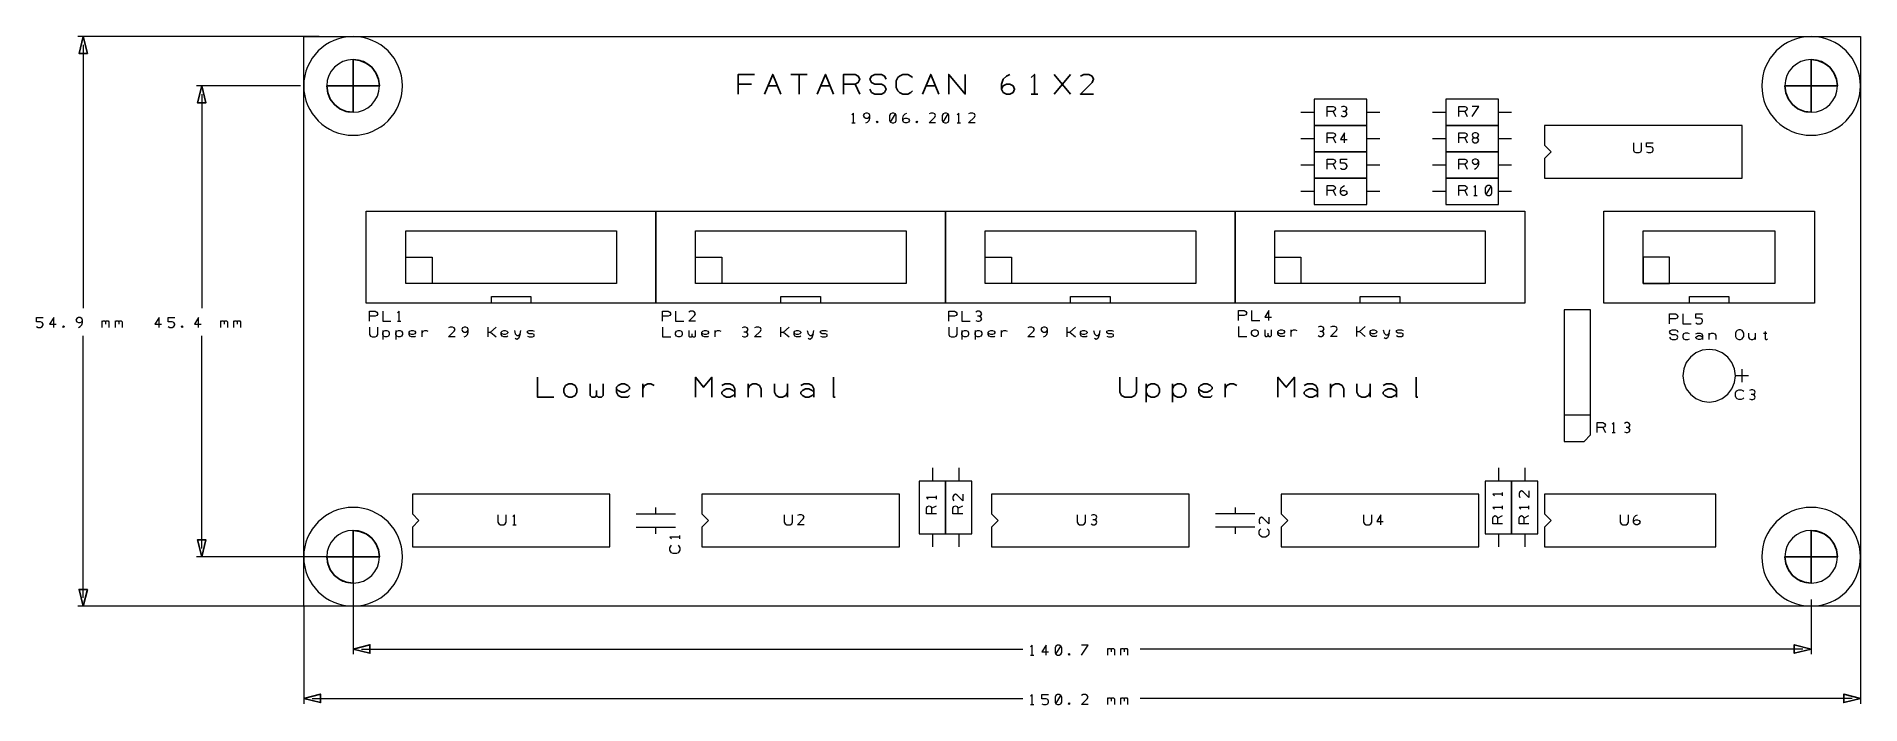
# Model space of a CAD drawing. Header units: millimetres. Extents: x -94 to 82, y -36 to 29.
import ezdxf

# ---------------------------------------------------------------- set-up
doc = ezdxf.new("R2010")
doc.units = ezdxf.units.MM
doc.header["$MEASUREMENT"] = 0
doc.layers.add('Ebene 1', color=7, linetype='Continuous')

msp = doc.modelspace()

# ---------------------------------------------------------------- linework, layer by layer
at = {"layer": 'Ebene 1', "lineweight": 9}
for points in [[(-66.2637, 28.7376), (-66.2637, 28.7376), (-89.5346, 28.7376), (-89.5346, 28.7376)], [(-68.0716, 23.9751), (-68.0716, 23.9751), (-78.1046, 23.9751), (-78.1046, 23.9751)], [(-62.9916, -21.4274), (-62.9916, -21.4274), (-78.1046, -21.4274), (-78.1046, -21.4274)], [(-62.9916, -21.4274), (-62.9916, -21.4274), (-62.9916, -30.8254), (-62.9916, -30.8254)], [(-66.0576, -26.1899), (-66.0576, -26.1899), (-89.5346, -26.1899), (-89.5346, -26.1899)], [(-67.7541, -26.1899), (-67.7541, -26.1899), (-67.7541, -35.5879), (-67.7541, -35.5879)], [(77.6609, -25.5549), (77.6609, -25.5549), (77.6609, -30.8254), (77.6609, -30.8254)], [(82.4234, -25.7505), (82.4234, -25.7505), (82.4234, -35.5879), (82.4234, -35.5879)]]:
    msp.add_open_spline(points, degree=3, dxfattribs=at)
at = {"layer": 'Ebene 1'}
for points, knots in [([(-89.0266, 28.7376), (-89.0266, 28.7376), (-88.6202, 27.112), (-88.6202, 27.112), (-88.6202, 27.112), (-88.6202, 27.112), (-89.433, 27.112), (-89.433, 27.112), (-89.433, 27.112), (-89.433, 27.112), (-89.0266, 28.7376), (-89.0266, 28.7376)], [0, 0, 0, 0, 0.25, 0.25, 0.25, 0.25, 0.5, 0.5, 0.5, 0.5, 1, 1, 1, 1]), ([(-60.4516, 23.9751), (-60.4516, 23.9751), (-60.5381, 24.6327), (-60.5381, 24.6327), (-60.5381, 24.6327), (-60.5381, 24.6327), (-60.7917, 25.2451), (-60.7917, 25.2451), (-60.7917, 25.2451), (-60.7917, 25.2451), (-61.1956, 25.7711), (-61.1956, 25.7711), (-61.1956, 25.7711), (-61.1956, 25.7711), (-61.7216, 26.175), (-61.7216, 26.175), (-61.7216, 26.175), (-61.7216, 26.175), (-62.3341, 26.4287), (-62.3341, 26.4287), (-62.3341, 26.4287), (-62.3341, 26.4287), (-62.9916, 26.5151), (-62.9916, 26.5151), (-62.9916, 26.5151), (-62.9916, 26.5151), (-62.9916, 23.9751), (-62.9916, 23.9751), (-62.9916, 23.9751), (-62.9916, 23.9751), (-60.4516, 23.9751), (-60.4516, 23.9751)], [0, 0, 0, 0, 0.11111111, 0.11111111, 0.11111111, 0.11111111, 0.22222222, 0.22222222, 0.22222222, 0.22222222, 0.33333333, 0.33333333, 0.33333333, 0.33333333, 0.44444444, 0.44444444, 0.44444444, 0.44444444, 0.55555556, 0.55555556, 0.55555556, 0.55555556, 0.66666667, 0.66666667, 0.66666667, 0.66666667, 0.77777778, 0.77777778, 0.77777778, 0.77777778, 1, 1, 1, 1]), ([(80.2009, 23.9751), (80.2009, 23.9751), (80.1144, 24.6327), (80.1144, 24.6327), (80.1144, 24.6327), (80.1144, 24.6327), (79.8608, 25.2451), (79.8608, 25.2451), (79.8608, 25.2451), (79.8608, 25.2451), (79.4569, 25.7711), (79.4569, 25.7711), (79.4569, 25.7711), (79.4569, 25.7711), (78.9309, 26.175), (78.9309, 26.175), (78.9309, 26.175), (78.9309, 26.175), (78.3184, 26.4287), (78.3184, 26.4287), (78.3184, 26.4287), (78.3184, 26.4287), (77.6609, 26.5151), (77.6609, 26.5151), (77.6609, 26.5151), (77.6609, 26.5151), (77.6609, 23.9751), (77.6609, 23.9751), (77.6609, 23.9751), (77.6609, 23.9751), (80.2009, 23.9751), (80.2009, 23.9751)], [0, 0, 0, 0, 0.11111111, 0.11111111, 0.11111111, 0.11111111, 0.22222222, 0.22222222, 0.22222222, 0.22222222, 0.33333333, 0.33333333, 0.33333333, 0.33333333, 0.44444444, 0.44444444, 0.44444444, 0.44444444, 0.55555556, 0.55555556, 0.55555556, 0.55555556, 0.66666667, 0.66666667, 0.66666667, 0.66666667, 0.77777778, 0.77777778, 0.77777778, 0.77777778, 1, 1, 1, 1]), ([(-77.5966, 23.9751), (-77.5966, 23.9751), (-77.1902, 22.3495), (-77.1902, 22.3495), (-77.1902, 22.3495), (-77.1902, 22.3495), (-78.003, 22.3495), (-78.003, 22.3495), (-78.003, 22.3495), (-78.003, 22.3495), (-77.5966, 23.9751), (-77.5966, 23.9751)], [0, 0, 0, 0, 0.25, 0.25, 0.25, 0.25, 0.5, 0.5, 0.5, 0.5, 1, 1, 1, 1]), ([(-65.5316, 23.9751), (-65.5316, 23.9751), (-65.4452, 23.3179), (-65.4452, 23.3179), (-65.4452, 23.3179), (-65.4452, 23.3179), (-65.1916, 22.7051), (-65.1916, 22.7051), (-65.1916, 22.7051), (-65.1916, 22.7051), (-64.7876, 22.1791), (-64.7876, 22.1791), (-64.7876, 22.1791), (-64.7876, 22.1791), (-64.2616, 21.7752), (-64.2616, 21.7752), (-64.2616, 21.7752), (-64.2616, 21.7752), (-63.6489, 21.5215), (-63.6489, 21.5215), (-63.6489, 21.5215), (-63.6489, 21.5215), (-62.9916, 21.4351), (-62.9916, 21.4351), (-62.9916, 21.4351), (-62.9916, 21.4351), (-62.9916, 23.9751), (-62.9916, 23.9751), (-62.9916, 23.9751), (-62.9916, 23.9751), (-65.5316, 23.9751), (-65.5316, 23.9751)], [0, 0, 0, 0, 0.11111111, 0.11111111, 0.11111111, 0.11111111, 0.22222222, 0.22222222, 0.22222222, 0.22222222, 0.33333333, 0.33333333, 0.33333333, 0.33333333, 0.44444444, 0.44444444, 0.44444444, 0.44444444, 0.55555556, 0.55555556, 0.55555556, 0.55555556, 0.66666667, 0.66666667, 0.66666667, 0.66666667, 0.77777778, 0.77777778, 0.77777778, 0.77777778, 1, 1, 1, 1]), ([(75.1209, 23.9751), (75.1209, 23.9751), (75.2073, 23.3179), (75.2073, 23.3179), (75.2073, 23.3179), (75.2073, 23.3179), (75.4609, 22.7051), (75.4609, 22.7051), (75.4609, 22.7051), (75.4609, 22.7051), (75.8649, 22.1791), (75.8649, 22.1791), (75.8649, 22.1791), (75.8649, 22.1791), (76.3909, 21.7752), (76.3909, 21.7752), (76.3909, 21.7752), (76.3909, 21.7752), (77.0036, 21.5215), (77.0036, 21.5215), (77.0036, 21.5215), (77.0036, 21.5215), (77.6609, 21.4351), (77.6609, 21.4351), (77.6609, 21.4351), (77.6609, 21.4351), (77.6609, 23.9751), (77.6609, 23.9751), (77.6609, 23.9751), (77.6609, 23.9751), (75.1209, 23.9751), (75.1209, 23.9751)], [0, 0, 0, 0, 0.11111111, 0.11111111, 0.11111111, 0.11111111, 0.22222222, 0.22222222, 0.22222222, 0.22222222, 0.33333333, 0.33333333, 0.33333333, 0.33333333, 0.44444444, 0.44444444, 0.44444444, 0.44444444, 0.55555556, 0.55555556, 0.55555556, 0.55555556, 0.66666667, 0.66666667, 0.66666667, 0.66666667, 0.77777778, 0.77777778, 0.77777778, 0.77777778, 1, 1, 1, 1]), ([(-60.4516, -21.4274), (-60.4516, -21.4274), (-60.5381, -20.7699), (-60.5381, -20.7699), (-60.5381, -20.7699), (-60.5381, -20.7699), (-60.7917, -20.1574), (-60.7917, -20.1574), (-60.7917, -20.1574), (-60.7917, -20.1574), (-61.1956, -19.6313), (-61.1956, -19.6313), (-61.1956, -19.6313), (-61.1956, -19.6313), (-61.7216, -19.2275), (-61.7216, -19.2275), (-61.7216, -19.2275), (-61.7216, -19.2275), (-62.3341, -18.9739), (-62.3341, -18.9739), (-62.3341, -18.9739), (-62.3341, -18.9739), (-62.9916, -18.8874), (-62.9916, -18.8874), (-62.9916, -18.8874), (-62.9916, -18.8874), (-62.9916, -21.4274), (-62.9916, -21.4274), (-62.9916, -21.4274), (-62.9916, -21.4274), (-60.4516, -21.4274), (-60.4516, -21.4274)], [0, 0, 0, 0, 0.11111111, 0.11111111, 0.11111111, 0.11111111, 0.22222222, 0.22222222, 0.22222222, 0.22222222, 0.33333333, 0.33333333, 0.33333333, 0.33333333, 0.44444444, 0.44444444, 0.44444444, 0.44444444, 0.55555556, 0.55555556, 0.55555556, 0.55555556, 0.66666667, 0.66666667, 0.66666667, 0.66666667, 0.77777778, 0.77777778, 0.77777778, 0.77777778, 1, 1, 1, 1]), ([(80.2009, -21.4274), (80.2009, -21.4274), (80.1144, -20.7699), (80.1144, -20.7699), (80.1144, -20.7699), (80.1144, -20.7699), (79.8608, -20.1574), (79.8608, -20.1574), (79.8608, -20.1574), (79.8608, -20.1574), (79.4569, -19.6313), (79.4569, -19.6313), (79.4569, -19.6313), (79.4569, -19.6313), (78.9309, -19.2275), (78.9309, -19.2275), (78.9309, -19.2275), (78.9309, -19.2275), (78.3184, -18.9739), (78.3184, -18.9739), (78.3184, -18.9739), (78.3184, -18.9739), (77.6609, -18.8874), (77.6609, -18.8874), (77.6609, -18.8874), (77.6609, -18.8874), (77.6609, -21.4274), (77.6609, -21.4274), (77.6609, -21.4274), (77.6609, -21.4274), (80.2009, -21.4274), (80.2009, -21.4274)], [0, 0, 0, 0, 0.11111111, 0.11111111, 0.11111111, 0.11111111, 0.22222222, 0.22222222, 0.22222222, 0.22222222, 0.33333333, 0.33333333, 0.33333333, 0.33333333, 0.44444444, 0.44444444, 0.44444444, 0.44444444, 0.55555556, 0.55555556, 0.55555556, 0.55555556, 0.66666667, 0.66666667, 0.66666667, 0.66666667, 0.77777778, 0.77777778, 0.77777778, 0.77777778, 1, 1, 1, 1]), ([(-77.5966, -21.4274), (-77.5966, -21.4274), (-78.003, -19.8018), (-78.003, -19.8018), (-78.003, -19.8018), (-78.003, -19.8018), (-77.1902, -19.8018), (-77.1902, -19.8018), (-77.1902, -19.8018), (-77.1902, -19.8018), (-77.5966, -21.4274), (-77.5966, -21.4274)], [0, 0, 0, 0, 0.25, 0.25, 0.25, 0.25, 0.5, 0.5, 0.5, 0.5, 1, 1, 1, 1]), ([(-65.5316, -21.4274), (-65.5316, -21.4274), (-65.4452, -22.0848), (-65.4452, -22.0848), (-65.4452, -22.0848), (-65.4452, -22.0848), (-65.1916, -22.6974), (-65.1916, -22.6974), (-65.1916, -22.6974), (-65.1916, -22.6974), (-64.7876, -23.2234), (-64.7876, -23.2234), (-64.7876, -23.2234), (-64.7876, -23.2234), (-64.2616, -23.6272), (-64.2616, -23.6272), (-64.2616, -23.6272), (-64.2616, -23.6272), (-63.6489, -23.8808), (-63.6489, -23.8808), (-63.6489, -23.8808), (-63.6489, -23.8808), (-62.9916, -23.9674), (-62.9916, -23.9674), (-62.9916, -23.9674), (-62.9916, -23.9674), (-62.9916, -21.4274), (-62.9916, -21.4274), (-62.9916, -21.4274), (-62.9916, -21.4274), (-65.5316, -21.4274), (-65.5316, -21.4274)], [0, 0, 0, 0, 0.11111111, 0.11111111, 0.11111111, 0.11111111, 0.22222222, 0.22222222, 0.22222222, 0.22222222, 0.33333333, 0.33333333, 0.33333333, 0.33333333, 0.44444444, 0.44444444, 0.44444444, 0.44444444, 0.55555556, 0.55555556, 0.55555556, 0.55555556, 0.66666667, 0.66666667, 0.66666667, 0.66666667, 0.77777778, 0.77777778, 0.77777778, 0.77777778, 1, 1, 1, 1]), ([(75.1209, -21.4274), (75.1209, -21.4274), (75.2073, -22.0848), (75.2073, -22.0848), (75.2073, -22.0848), (75.2073, -22.0848), (75.4609, -22.6974), (75.4609, -22.6974), (75.4609, -22.6974), (75.4609, -22.6974), (75.8649, -23.2234), (75.8649, -23.2234), (75.8649, -23.2234), (75.8649, -23.2234), (76.3909, -23.6272), (76.3909, -23.6272), (76.3909, -23.6272), (76.3909, -23.6272), (77.0036, -23.8808), (77.0036, -23.8808), (77.0036, -23.8808), (77.0036, -23.8808), (77.6609, -23.9674), (77.6609, -23.9674), (77.6609, -23.9674), (77.6609, -23.9674), (77.6609, -21.4274), (77.6609, -21.4274), (77.6609, -21.4274), (77.6609, -21.4274), (75.1209, -21.4274), (75.1209, -21.4274)], [0, 0, 0, 0, 0.11111111, 0.11111111, 0.11111111, 0.11111111, 0.22222222, 0.22222222, 0.22222222, 0.22222222, 0.33333333, 0.33333333, 0.33333333, 0.33333333, 0.44444444, 0.44444444, 0.44444444, 0.44444444, 0.55555556, 0.55555556, 0.55555556, 0.55555556, 0.66666667, 0.66666667, 0.66666667, 0.66666667, 0.77777778, 0.77777778, 0.77777778, 0.77777778, 1, 1, 1, 1]), ([(-89.0266, -26.1899), (-89.0266, -26.1899), (-89.433, -24.5643), (-89.433, -24.5643), (-89.433, -24.5643), (-89.433, -24.5643), (-88.6202, -24.5643), (-88.6202, -24.5643), (-88.6202, -24.5643), (-88.6202, -24.5643), (-89.0266, -26.1899), (-89.0266, -26.1899)], [0, 0, 0, 0, 0.25, 0.25, 0.25, 0.25, 0.5, 0.5, 0.5, 0.5, 1, 1, 1, 1]), ([(-62.9916, -30.3174), (-62.9916, -30.3174), (-61.366, -29.911), (-61.366, -29.911), (-61.366, -29.911), (-61.366, -29.911), (-61.366, -30.7238), (-61.366, -30.7238), (-61.366, -30.7238), (-61.366, -30.7238), (-62.9916, -30.3174), (-62.9916, -30.3174)], [0, 0, 0, 0, 0.25, 0.25, 0.25, 0.25, 0.5, 0.5, 0.5, 0.5, 1, 1, 1, 1]), ([(77.6609, -30.3174), (77.6609, -30.3174), (76.0353, -30.7238), (76.0353, -30.7238), (76.0353, -30.7238), (76.0353, -30.7238), (76.0353, -29.911), (76.0353, -29.911), (76.0353, -29.911), (76.0353, -29.911), (77.6609, -30.3174), (77.6609, -30.3174)], [0, 0, 0, 0, 0.25, 0.25, 0.25, 0.25, 0.5, 0.5, 0.5, 0.5, 1, 1, 1, 1]), ([(-67.7541, -35.0799), (-67.7541, -35.0799), (-66.1285, -34.6735), (-66.1285, -34.6735), (-66.1285, -34.6735), (-66.1285, -34.6735), (-66.1285, -35.4863), (-66.1285, -35.4863), (-66.1285, -35.4863), (-66.1285, -35.4863), (-67.7541, -35.0799), (-67.7541, -35.0799)], [0, 0, 0, 0, 0.25, 0.25, 0.25, 0.25, 0.5, 0.5, 0.5, 0.5, 1, 1, 1, 1]), ([(82.4234, -35.0799), (82.4234, -35.0799), (80.7978, -35.4863), (80.7978, -35.4863), (80.7978, -35.4863), (80.7978, -35.4863), (80.7978, -34.6735), (80.7978, -34.6735), (80.7978, -34.6735), (80.7978, -34.6735), (82.4234, -35.0799), (82.4234, -35.0799)], [0, 0, 0, 0, 0.25, 0.25, 0.25, 0.25, 0.5, 0.5, 0.5, 0.5, 1, 1, 1, 1])]:
    msp.add_open_spline(points, degree=3, knots=knots, dxfattribs=at)
at = {"layer": 'Ebene 1', "lineweight": 9}
for points, knots in [([(-89.0266, 28.7376), (-89.0266, 28.7376), (-88.6202, 27.112), (-88.6202, 27.112), (-88.6202, 27.112), (-88.6202, 27.112), (-89.433, 27.112), (-89.433, 27.112), (-89.433, 27.112), (-89.433, 27.112), (-89.0266, 28.7376), (-89.0266, 28.7376)], [0, 0, 0, 0, 0.25, 0.25, 0.25, 0.25, 0.5, 0.5, 0.5, 0.5, 1, 1, 1, 1]), ([(-67.7541, 23.9751), (-67.7541, 26.6054), (-65.6219, 28.7376), (-62.9916, 28.7376), (-62.9916, 28.7376), (-60.3613, 28.7376), (-58.2291, 26.6054), (-58.2291, 23.9751), (-58.2291, 23.9751), (-58.2291, 21.3448), (-60.3613, 19.2126), (-62.9916, 19.2126), (-62.9916, 19.2126), (-65.6219, 19.2126), (-67.7541, 21.3448), (-67.7541, 23.9751)], [0, 0, 0, 0, 0.2, 0.2, 0.2, 0.2, 0.4, 0.4, 0.4, 0.4, 0.6, 0.6, 0.6, 0.6, 1, 1, 1, 1]), ([(72.8984, 23.9751), (72.8984, 26.6054), (75.0306, 28.7376), (77.6609, 28.7376), (77.6609, 28.7376), (80.2912, 28.7376), (82.4234, 26.6054), (82.4234, 23.9751), (82.4234, 23.9751), (82.4234, 21.3448), (80.2912, 19.2126), (77.6609, 19.2126), (77.6609, 19.2126), (75.0306, 19.2126), (72.8984, 21.3448), (72.8984, 23.9751)], [0, 0, 0, 0, 0.2, 0.2, 0.2, 0.2, 0.4, 0.4, 0.4, 0.4, 0.6, 0.6, 0.6, 0.6, 1, 1, 1, 1]), ([(-77.5966, 23.9751), (-77.5966, 23.9751), (-77.1902, 22.3495), (-77.1902, 22.3495), (-77.1902, 22.3495), (-77.1902, 22.3495), (-78.003, 22.3495), (-78.003, 22.3495), (-78.003, 22.3495), (-78.003, 22.3495), (-77.5966, 23.9751), (-77.5966, 23.9751)], [0, 0, 0, 0, 0.25, 0.25, 0.25, 0.25, 0.5, 0.5, 0.5, 0.5, 1, 1, 1, 1]), ([(-67.7541, -21.4274), (-67.7541, -18.7971), (-65.6219, -16.6649), (-62.9916, -16.6649), (-62.9916, -16.6649), (-60.3613, -16.6649), (-58.2291, -18.7971), (-58.2291, -21.4274), (-58.2291, -21.4274), (-58.2291, -24.0576), (-60.3613, -26.1899), (-62.9916, -26.1899), (-62.9916, -26.1899), (-65.6219, -26.1899), (-67.7541, -24.0576), (-67.7541, -21.4274)], [0, 0, 0, 0, 0.2, 0.2, 0.2, 0.2, 0.4, 0.4, 0.4, 0.4, 0.6, 0.6, 0.6, 0.6, 1, 1, 1, 1]), ([(72.8984, -21.4274), (72.8984, -18.7971), (75.0306, -16.6649), (77.6609, -16.6649), (77.6609, -16.6649), (80.2912, -16.6649), (82.4234, -18.7971), (82.4234, -21.4274), (82.4234, -21.4274), (82.4234, -24.0576), (80.2912, -26.1899), (77.6609, -26.1899), (77.6609, -26.1899), (75.0306, -26.1899), (72.8984, -24.0576), (72.8984, -21.4274)], [0, 0, 0, 0, 0.2, 0.2, 0.2, 0.2, 0.4, 0.4, 0.4, 0.4, 0.6, 0.6, 0.6, 0.6, 1, 1, 1, 1]), ([(-77.5966, -21.4274), (-77.5966, -21.4274), (-78.003, -19.8018), (-78.003, -19.8018), (-78.003, -19.8018), (-78.003, -19.8018), (-77.1902, -19.8018), (-77.1902, -19.8018), (-77.1902, -19.8018), (-77.1902, -19.8018), (-77.5966, -21.4274), (-77.5966, -21.4274)], [0, 0, 0, 0, 0.25, 0.25, 0.25, 0.25, 0.5, 0.5, 0.5, 0.5, 1, 1, 1, 1]), ([(-89.0266, -26.1899), (-89.0266, -26.1899), (-89.433, -24.5643), (-89.433, -24.5643), (-89.433, -24.5643), (-89.433, -24.5643), (-88.6202, -24.5643), (-88.6202, -24.5643), (-88.6202, -24.5643), (-88.6202, -24.5643), (-89.0266, -26.1899), (-89.0266, -26.1899)], [0, 0, 0, 0, 0.25, 0.25, 0.25, 0.25, 0.5, 0.5, 0.5, 0.5, 1, 1, 1, 1]), ([(-62.9916, -30.3174), (-62.9916, -30.3174), (-61.366, -29.911), (-61.366, -29.911), (-61.366, -29.911), (-61.366, -29.911), (-61.366, -30.7238), (-61.366, -30.7238), (-61.366, -30.7238), (-61.366, -30.7238), (-62.9916, -30.3174), (-62.9916, -30.3174)], [0, 0, 0, 0, 0.25, 0.25, 0.25, 0.25, 0.5, 0.5, 0.5, 0.5, 1, 1, 1, 1]), ([(77.6609, -30.3174), (77.6609, -30.3174), (76.0353, -30.7238), (76.0353, -30.7238), (76.0353, -30.7238), (76.0353, -30.7238), (76.0353, -29.911), (76.0353, -29.911), (76.0353, -29.911), (76.0353, -29.911), (77.6609, -30.3174), (77.6609, -30.3174)], [0, 0, 0, 0, 0.25, 0.25, 0.25, 0.25, 0.5, 0.5, 0.5, 0.5, 1, 1, 1, 1]), ([(-67.7541, -35.0799), (-67.7541, -35.0799), (-66.1285, -34.6735), (-66.1285, -34.6735), (-66.1285, -34.6735), (-66.1285, -34.6735), (-66.1285, -35.4863), (-66.1285, -35.4863), (-66.1285, -35.4863), (-66.1285, -35.4863), (-67.7541, -35.0799), (-67.7541, -35.0799)], [0, 0, 0, 0, 0.25, 0.25, 0.25, 0.25, 0.5, 0.5, 0.5, 0.5, 1, 1, 1, 1]), ([(82.4234, -35.0799), (82.4234, -35.0799), (80.7978, -35.4863), (80.7978, -35.4863), (80.7978, -35.4863), (80.7978, -35.4863), (80.7978, -34.6735), (80.7978, -34.6735), (80.7978, -34.6735), (80.7978, -34.6735), (82.4234, -35.0799), (82.4234, -35.0799)], [0, 0, 0, 0, 0.25, 0.25, 0.25, 0.25, 0.5, 0.5, 0.5, 0.5, 1, 1, 1, 1])]:
    msp.add_open_spline(points, degree=3, knots=knots, dxfattribs=at)
at = {"layer": 'Ebene 1', "lineweight": 13}
for points, knots in [([(-67.7541, -26.1899), (-67.7541, -26.1899), (82.4234, -26.1899), (82.4234, -26.1899), (82.4234, -26.1899), (82.4234, -26.1899), (82.4234, 28.7376), (82.4234, 28.7376), (82.4234, 28.7376), (82.4234, 28.7376), (-67.7541, 28.7376), (-67.7541, 28.7376), (-67.7541, 28.7376), (-67.7541, 28.7376), (-67.7541, -26.1899), (-67.7541, -26.1899)], [0, 0, 0, 0, 0.2, 0.2, 0.2, 0.2, 0.4, 0.4, 0.4, 0.4, 0.6, 0.6, 0.6, 0.6, 1, 1, 1, 1]), ([(-93.5351, 0.7659), (-93.5351, 0.7659), (-93.3763, 0.6865), (-93.3763, 0.6865), (-93.3763, 0.6865), (-93.3763, 0.6865), (-93.1382, 0.6865), (-93.1382, 0.6865), (-93.1382, 0.6865), (-93.1382, 0.6865), (-92.9795, 0.7659), (-92.9795, 0.7659), (-92.9795, 0.7659), (-92.9795, 0.7659), (-92.9001, 0.9246), (-92.9001, 0.9246), (-92.9001, 0.9246), (-92.9001, 0.9246), (-92.9001, 1.004), (-92.9001, 1.004), (-92.9001, 1.004), (-92.9001, 1.004), (-92.9795, 1.1627), (-92.9795, 1.1627), (-92.9795, 1.1627), (-92.9795, 1.1627), (-93.1382, 1.2421), (-93.1382, 1.2421), (-93.1382, 1.2421), (-93.1382, 1.2421), (-93.5351, 1.2421), (-93.5351, 1.2421), (-93.5351, 1.2421), (-93.5351, 1.2421), (-93.5351, 1.639), (-93.5351, 1.639), (-93.5351, 1.639), (-93.5351, 1.639), (-92.9001, 1.639), (-92.9001, 1.639)], [0, 0, 0, 0, 0.09090909, 0.09090909, 0.09090909, 0.09090909, 0.18181818, 0.18181818, 0.18181818, 0.18181818, 0.27272727, 0.27272727, 0.27272727, 0.27272727, 0.36363636, 0.36363636, 0.36363636, 0.36363636, 0.45454545, 0.45454545, 0.45454545, 0.45454545, 0.54545455, 0.54545455, 0.54545455, 0.54545455, 0.63636364, 0.63636364, 0.63636364, 0.63636364, 0.72727273, 0.72727273, 0.72727273, 0.72727273, 0.81818182, 0.81818182, 0.81818182, 0.81818182, 1, 1, 1, 1]), ([(-91.8682, 0.6865), (-91.8682, 0.6865), (-91.8682, 1.639), (-91.8682, 1.639), (-91.8682, 1.639), (-91.8682, 1.639), (-92.2651, 1.004), (-92.2651, 1.004), (-92.2651, 1.004), (-92.2651, 1.004), (-91.6301, 1.004), (-91.6301, 1.004)], [0, 0, 0, 0, 0.25, 0.25, 0.25, 0.25, 0.5, 0.5, 0.5, 0.5, 1, 1, 1, 1]), ([(-90.9157, 0.6865), (-90.9157, 0.6865), (-90.8363, 0.7659), (-90.8363, 0.7659), (-90.8363, 0.7659), (-90.8363, 0.7659), (-90.9157, 0.8452), (-90.9157, 0.8452), (-90.9157, 0.8452), (-90.9157, 0.8452), (-90.9951, 0.7659), (-90.9951, 0.7659), (-90.9951, 0.7659), (-90.9951, 0.7659), (-90.9157, 0.6865), (-90.9157, 0.6865)], [0, 0, 0, 0, 0.2, 0.2, 0.2, 0.2, 0.4, 0.4, 0.4, 0.4, 0.6, 0.6, 0.6, 0.6, 1, 1, 1, 1]), ([(-89.487, 0.6865), (-89.487, 0.6865), (-89.3282, 0.7659), (-89.3282, 0.7659), (-89.3282, 0.7659), (-89.3282, 0.7659), (-89.1695, 0.9246), (-89.1695, 0.9246), (-89.1695, 0.9246), (-89.1695, 0.9246), (-89.0901, 1.1627), (-89.0901, 1.1627), (-89.0901, 1.1627), (-89.0901, 1.1627), (-89.0901, 1.4009), (-89.0901, 1.4009), (-89.0901, 1.4009), (-89.0901, 1.4009), (-89.1695, 1.5596), (-89.1695, 1.5596), (-89.1695, 1.5596), (-89.1695, 1.5596), (-89.3282, 1.639), (-89.3282, 1.639), (-89.3282, 1.639), (-89.3282, 1.639), (-89.487, 1.639), (-89.487, 1.639), (-89.487, 1.639), (-89.487, 1.639), (-89.6457, 1.5596), (-89.6457, 1.5596), (-89.6457, 1.5596), (-89.6457, 1.5596), (-89.7251, 1.4009), (-89.7251, 1.4009), (-89.7251, 1.4009), (-89.7251, 1.4009), (-89.6457, 1.2421), (-89.6457, 1.2421), (-89.6457, 1.2421), (-89.6457, 1.2421), (-89.487, 1.1627), (-89.487, 1.1627), (-89.487, 1.1627), (-89.487, 1.1627), (-89.3282, 1.1627), (-89.3282, 1.1627), (-89.3282, 1.1627), (-89.3282, 1.1627), (-89.1695, 1.2421), (-89.1695, 1.2421), (-89.1695, 1.2421), (-89.1695, 1.2421), (-89.0901, 1.4009), (-89.0901, 1.4009)], [0, 0, 0, 0, 0.06666667, 0.06666667, 0.06666667, 0.06666667, 0.13333333, 0.13333333, 0.13333333, 0.13333333, 0.2, 0.2, 0.2, 0.2, 0.26666667, 0.26666667, 0.26666667, 0.26666667, 0.33333333, 0.33333333, 0.33333333, 0.33333333, 0.4, 0.4, 0.4, 0.4, 0.46666667, 0.46666667, 0.46666667, 0.46666667, 0.53333333, 0.53333333, 0.53333333, 0.53333333, 0.6, 0.6, 0.6, 0.6, 0.66666667, 0.66666667, 0.66666667, 0.66666667, 0.73333333, 0.73333333, 0.73333333, 0.73333333, 0.8, 0.8, 0.8, 0.8, 0.86666667, 0.86666667, 0.86666667, 0.86666667, 1, 1, 1, 1]), ([(-87.1851, 1.2421), (-87.1851, 1.2421), (-87.1057, 1.3215), (-87.1057, 1.3215), (-87.1057, 1.3215), (-87.1057, 1.3215), (-86.947, 1.3215), (-86.947, 1.3215), (-86.947, 1.3215), (-86.947, 1.3215), (-86.8676, 1.2421), (-86.8676, 1.2421), (-86.8676, 1.2421), (-86.8676, 1.2421), (-86.8676, 1.004), (-86.8676, 1.004)], [0, 0, 0, 0, 0.2, 0.2, 0.2, 0.2, 0.4, 0.4, 0.4, 0.4, 0.6, 0.6, 0.6, 0.6, 1, 1, 1, 1]), ([(-86.8676, 1.2421), (-86.8676, 1.2421), (-86.7882, 1.3215), (-86.7882, 1.3215), (-86.7882, 1.3215), (-86.7882, 1.3215), (-86.6295, 1.3215), (-86.6295, 1.3215), (-86.6295, 1.3215), (-86.6295, 1.3215), (-86.5501, 1.2421), (-86.5501, 1.2421), (-86.5501, 1.2421), (-86.5501, 1.2421), (-86.5501, 0.6865), (-86.5501, 0.6865)], [0, 0, 0, 0, 0.2, 0.2, 0.2, 0.2, 0.4, 0.4, 0.4, 0.4, 0.6, 0.6, 0.6, 0.6, 1, 1, 1, 1]), ([(-85.9151, 1.2421), (-85.9151, 1.2421), (-85.8357, 1.3215), (-85.8357, 1.3215), (-85.8357, 1.3215), (-85.8357, 1.3215), (-85.677, 1.3215), (-85.677, 1.3215), (-85.677, 1.3215), (-85.677, 1.3215), (-85.5976, 1.2421), (-85.5976, 1.2421), (-85.5976, 1.2421), (-85.5976, 1.2421), (-85.5976, 1.004), (-85.5976, 1.004)], [0, 0, 0, 0, 0.2, 0.2, 0.2, 0.2, 0.4, 0.4, 0.4, 0.4, 0.6, 0.6, 0.6, 0.6, 1, 1, 1, 1]), ([(-85.5976, 1.2421), (-85.5976, 1.2421), (-85.5182, 1.3215), (-85.5182, 1.3215), (-85.5182, 1.3215), (-85.5182, 1.3215), (-85.3595, 1.3215), (-85.3595, 1.3215), (-85.3595, 1.3215), (-85.3595, 1.3215), (-85.2801, 1.2421), (-85.2801, 1.2421), (-85.2801, 1.2421), (-85.2801, 1.2421), (-85.2801, 0.6865), (-85.2801, 0.6865)], [0, 0, 0, 0, 0.2, 0.2, 0.2, 0.2, 0.4, 0.4, 0.4, 0.4, 0.6, 0.6, 0.6, 0.6, 1, 1, 1, 1]), ([(-81.7082, 0.6865), (-81.7082, 0.6865), (-81.7082, 1.639), (-81.7082, 1.639), (-81.7082, 1.639), (-81.7082, 1.639), (-82.1051, 1.004), (-82.1051, 1.004), (-82.1051, 1.004), (-82.1051, 1.004), (-81.4701, 1.004), (-81.4701, 1.004)], [0, 0, 0, 0, 0.25, 0.25, 0.25, 0.25, 0.5, 0.5, 0.5, 0.5, 1, 1, 1, 1]), ([(-80.8351, 0.7659), (-80.8351, 0.7659), (-80.6763, 0.6865), (-80.6763, 0.6865), (-80.6763, 0.6865), (-80.6763, 0.6865), (-80.4382, 0.6865), (-80.4382, 0.6865), (-80.4382, 0.6865), (-80.4382, 0.6865), (-80.2795, 0.7659), (-80.2795, 0.7659), (-80.2795, 0.7659), (-80.2795, 0.7659), (-80.2001, 0.9246), (-80.2001, 0.9246), (-80.2001, 0.9246), (-80.2001, 0.9246), (-80.2001, 1.004), (-80.2001, 1.004), (-80.2001, 1.004), (-80.2001, 1.004), (-80.2795, 1.1627), (-80.2795, 1.1627), (-80.2795, 1.1627), (-80.2795, 1.1627), (-80.4382, 1.2421), (-80.4382, 1.2421), (-80.4382, 1.2421), (-80.4382, 1.2421), (-80.8351, 1.2421), (-80.8351, 1.2421), (-80.8351, 1.2421), (-80.8351, 1.2421), (-80.8351, 1.639), (-80.8351, 1.639), (-80.8351, 1.639), (-80.8351, 1.639), (-80.2001, 1.639), (-80.2001, 1.639)], [0, 0, 0, 0, 0.09090909, 0.09090909, 0.09090909, 0.09090909, 0.18181818, 0.18181818, 0.18181818, 0.18181818, 0.27272727, 0.27272727, 0.27272727, 0.27272727, 0.36363636, 0.36363636, 0.36363636, 0.36363636, 0.45454545, 0.45454545, 0.45454545, 0.45454545, 0.54545455, 0.54545455, 0.54545455, 0.54545455, 0.63636364, 0.63636364, 0.63636364, 0.63636364, 0.72727273, 0.72727273, 0.72727273, 0.72727273, 0.81818182, 0.81818182, 0.81818182, 0.81818182, 1, 1, 1, 1]), ([(-79.4857, 0.6865), (-79.4857, 0.6865), (-79.4063, 0.7659), (-79.4063, 0.7659), (-79.4063, 0.7659), (-79.4063, 0.7659), (-79.4857, 0.8452), (-79.4857, 0.8452), (-79.4857, 0.8452), (-79.4857, 0.8452), (-79.5651, 0.7659), (-79.5651, 0.7659), (-79.5651, 0.7659), (-79.5651, 0.7659), (-79.4857, 0.6865), (-79.4857, 0.6865)], [0, 0, 0, 0, 0.2, 0.2, 0.2, 0.2, 0.4, 0.4, 0.4, 0.4, 0.6, 0.6, 0.6, 0.6, 1, 1, 1, 1]), ([(-77.8982, 0.6865), (-77.8982, 0.6865), (-77.8982, 1.639), (-77.8982, 1.639), (-77.8982, 1.639), (-77.8982, 1.639), (-78.2951, 1.004), (-78.2951, 1.004), (-78.2951, 1.004), (-78.2951, 1.004), (-77.6601, 1.004), (-77.6601, 1.004)], [0, 0, 0, 0, 0.25, 0.25, 0.25, 0.25, 0.5, 0.5, 0.5, 0.5, 1, 1, 1, 1]), ([(-75.7551, 1.2421), (-75.7551, 1.2421), (-75.6757, 1.3215), (-75.6757, 1.3215), (-75.6757, 1.3215), (-75.6757, 1.3215), (-75.517, 1.3215), (-75.517, 1.3215), (-75.517, 1.3215), (-75.517, 1.3215), (-75.4376, 1.2421), (-75.4376, 1.2421), (-75.4376, 1.2421), (-75.4376, 1.2421), (-75.4376, 1.004), (-75.4376, 1.004)], [0, 0, 0, 0, 0.2, 0.2, 0.2, 0.2, 0.4, 0.4, 0.4, 0.4, 0.6, 0.6, 0.6, 0.6, 1, 1, 1, 1]), ([(-75.4376, 1.2421), (-75.4376, 1.2421), (-75.3582, 1.3215), (-75.3582, 1.3215), (-75.3582, 1.3215), (-75.3582, 1.3215), (-75.1995, 1.3215), (-75.1995, 1.3215), (-75.1995, 1.3215), (-75.1995, 1.3215), (-75.1201, 1.2421), (-75.1201, 1.2421), (-75.1201, 1.2421), (-75.1201, 1.2421), (-75.1201, 0.6865), (-75.1201, 0.6865)], [0, 0, 0, 0, 0.2, 0.2, 0.2, 0.2, 0.4, 0.4, 0.4, 0.4, 0.6, 0.6, 0.6, 0.6, 1, 1, 1, 1]), ([(-74.4851, 1.2421), (-74.4851, 1.2421), (-74.4057, 1.3215), (-74.4057, 1.3215), (-74.4057, 1.3215), (-74.4057, 1.3215), (-74.247, 1.3215), (-74.247, 1.3215), (-74.247, 1.3215), (-74.247, 1.3215), (-74.1676, 1.2421), (-74.1676, 1.2421), (-74.1676, 1.2421), (-74.1676, 1.2421), (-74.1676, 1.004), (-74.1676, 1.004)], [0, 0, 0, 0, 0.2, 0.2, 0.2, 0.2, 0.4, 0.4, 0.4, 0.4, 0.6, 0.6, 0.6, 0.6, 1, 1, 1, 1]), ([(-74.1676, 1.2421), (-74.1676, 1.2421), (-74.0882, 1.3215), (-74.0882, 1.3215), (-74.0882, 1.3215), (-74.0882, 1.3215), (-73.9295, 1.3215), (-73.9295, 1.3215), (-73.9295, 1.3215), (-73.9295, 1.3215), (-73.8501, 1.2421), (-73.8501, 1.2421), (-73.8501, 1.2421), (-73.8501, 1.2421), (-73.8501, 0.6865), (-73.8501, 0.6865)], [0, 0, 0, 0, 0.2, 0.2, 0.2, 0.2, 0.4, 0.4, 0.4, 0.4, 0.6, 0.6, 0.6, 0.6, 1, 1, 1, 1]), ([(2.5086, -30.9048), (2.5086, -30.9048), (2.5086, -29.9523), (2.5086, -29.9523), (2.5086, -29.9523), (2.5086, -29.9523), (2.3499, -30.1109), (2.3499, -30.1109)], [0, 0, 0, 0, 0.33333333, 0.33333333, 0.33333333, 0.33333333, 1, 1, 1, 1]), ([(3.858, -30.9048), (3.858, -30.9048), (3.858, -29.9523), (3.858, -29.9523), (3.858, -29.9523), (3.858, -29.9523), (3.4611, -30.5873), (3.4611, -30.5873), (3.4611, -30.5873), (3.4611, -30.5873), (4.0961, -30.5873), (4.0961, -30.5873)], [0, 0, 0, 0, 0.25, 0.25, 0.25, 0.25, 0.5, 0.5, 0.5, 0.5, 1, 1, 1, 1]), ([(4.8105, -30.8254), (4.8105, -30.8254), (4.9692, -30.9048), (4.9692, -30.9048), (4.9692, -30.9048), (4.9692, -30.9048), (5.128, -30.9048), (5.128, -30.9048), (5.128, -30.9048), (5.128, -30.9048), (5.2867, -30.8254), (5.2867, -30.8254), (5.2867, -30.8254), (5.2867, -30.8254), (5.3661, -30.6666), (5.3661, -30.6666), (5.3661, -30.6666), (5.3661, -30.6666), (5.3661, -30.1904), (5.3661, -30.1904), (5.3661, -30.1904), (5.3661, -30.1904), (5.2867, -30.0316), (5.2867, -30.0316), (5.2867, -30.0316), (5.2867, -30.0316), (5.128, -29.9523), (5.128, -29.9523), (5.128, -29.9523), (5.128, -29.9523), (4.9692, -29.9523), (4.9692, -29.9523), (4.9692, -29.9523), (4.9692, -29.9523), (4.8105, -30.0316), (4.8105, -30.0316), (4.8105, -30.0316), (4.8105, -30.0316), (4.7311, -30.1904), (4.7311, -30.1904), (4.7311, -30.1904), (4.7311, -30.1904), (4.7311, -30.6666), (4.7311, -30.6666), (4.7311, -30.6666), (4.7311, -30.6666), (4.8105, -30.8254), (4.8105, -30.8254), (4.8105, -30.8254), (4.8105, -30.8254), (5.2867, -30.0316), (5.2867, -30.0316)], [0, 0, 0, 0, 0.07142857, 0.07142857, 0.07142857, 0.07142857, 0.14285714, 0.14285714, 0.14285714, 0.14285714, 0.21428571, 0.21428571, 0.21428571, 0.21428571, 0.28571429, 0.28571429, 0.28571429, 0.28571429, 0.35714286, 0.35714286, 0.35714286, 0.35714286, 0.42857143, 0.42857143, 0.42857143, 0.42857143, 0.5, 0.5, 0.5, 0.5, 0.57142857, 0.57142857, 0.57142857, 0.57142857, 0.64285714, 0.64285714, 0.64285714, 0.64285714, 0.71428571, 0.71428571, 0.71428571, 0.71428571, 0.78571429, 0.78571429, 0.78571429, 0.78571429, 0.85714286, 0.85714286, 0.85714286, 0.85714286, 1, 1, 1, 1]), ([(6.0805, -30.9048), (6.0805, -30.9048), (6.1599, -30.8254), (6.1599, -30.8254), (6.1599, -30.8254), (6.1599, -30.8254), (6.0805, -30.7459), (6.0805, -30.7459), (6.0805, -30.7459), (6.0805, -30.7459), (6.0011, -30.8254), (6.0011, -30.8254), (6.0011, -30.8254), (6.0011, -30.8254), (6.0805, -30.9048), (6.0805, -30.9048)], [0, 0, 0, 0, 0.2, 0.2, 0.2, 0.2, 0.4, 0.4, 0.4, 0.4, 0.6, 0.6, 0.6, 0.6, 1, 1, 1, 1]), ([(7.2711, -30.9048), (7.2711, -30.9048), (7.9061, -29.9523), (7.9061, -29.9523), (7.9061, -29.9523), (7.9061, -29.9523), (7.2711, -29.9523), (7.2711, -29.9523)], [0, 0, 0, 0, 0.33333333, 0.33333333, 0.33333333, 0.33333333, 1, 1, 1, 1]), ([(9.8111, -30.3491), (9.8111, -30.3491), (9.8905, -30.2698), (9.8905, -30.2698), (9.8905, -30.2698), (9.8905, -30.2698), (10.0492, -30.2698), (10.0492, -30.2698), (10.0492, -30.2698), (10.0492, -30.2698), (10.1286, -30.3491), (10.1286, -30.3491), (10.1286, -30.3491), (10.1286, -30.3491), (10.1286, -30.5873), (10.1286, -30.5873)], [0, 0, 0, 0, 0.2, 0.2, 0.2, 0.2, 0.4, 0.4, 0.4, 0.4, 0.6, 0.6, 0.6, 0.6, 1, 1, 1, 1]), ([(10.1286, -30.3491), (10.1286, -30.3491), (10.208, -30.2698), (10.208, -30.2698), (10.208, -30.2698), (10.208, -30.2698), (10.3667, -30.2698), (10.3667, -30.2698), (10.3667, -30.2698), (10.3667, -30.2698), (10.4461, -30.3491), (10.4461, -30.3491), (10.4461, -30.3491), (10.4461, -30.3491), (10.4461, -30.9048), (10.4461, -30.9048)], [0, 0, 0, 0, 0.2, 0.2, 0.2, 0.2, 0.4, 0.4, 0.4, 0.4, 0.6, 0.6, 0.6, 0.6, 1, 1, 1, 1]), ([(11.0811, -30.3491), (11.0811, -30.3491), (11.1605, -30.2698), (11.1605, -30.2698), (11.1605, -30.2698), (11.1605, -30.2698), (11.3192, -30.2698), (11.3192, -30.2698), (11.3192, -30.2698), (11.3192, -30.2698), (11.3986, -30.3491), (11.3986, -30.3491), (11.3986, -30.3491), (11.3986, -30.3491), (11.3986, -30.5873), (11.3986, -30.5873)], [0, 0, 0, 0, 0.2, 0.2, 0.2, 0.2, 0.4, 0.4, 0.4, 0.4, 0.6, 0.6, 0.6, 0.6, 1, 1, 1, 1]), ([(11.3986, -30.3491), (11.3986, -30.3491), (11.478, -30.2698), (11.478, -30.2698), (11.478, -30.2698), (11.478, -30.2698), (11.6367, -30.2698), (11.6367, -30.2698), (11.6367, -30.2698), (11.6367, -30.2698), (11.7161, -30.3491), (11.7161, -30.3491), (11.7161, -30.3491), (11.7161, -30.3491), (11.7161, -30.9048), (11.7161, -30.9048)], [0, 0, 0, 0, 0.2, 0.2, 0.2, 0.2, 0.4, 0.4, 0.4, 0.4, 0.6, 0.6, 0.6, 0.6, 1, 1, 1, 1]), ([(2.5086, -35.6673), (2.5086, -35.6673), (2.5086, -34.7148), (2.5086, -34.7148), (2.5086, -34.7148), (2.5086, -34.7148), (2.3499, -34.8734), (2.3499, -34.8734)], [0, 0, 0, 0, 0.33333333, 0.33333333, 0.33333333, 0.33333333, 1, 1, 1, 1]), ([(3.4611, -35.5879), (3.4611, -35.5879), (3.6199, -35.6673), (3.6199, -35.6673), (3.6199, -35.6673), (3.6199, -35.6673), (3.858, -35.6673), (3.858, -35.6673), (3.858, -35.6673), (3.858, -35.6673), (4.0167, -35.5879), (4.0167, -35.5879), (4.0167, -35.5879), (4.0167, -35.5879), (4.0961, -35.4291), (4.0961, -35.4291), (4.0961, -35.4291), (4.0961, -35.4291), (4.0961, -35.3498), (4.0961, -35.3498), (4.0961, -35.3498), (4.0961, -35.3498), (4.0167, -35.1909), (4.0167, -35.1909), (4.0167, -35.1909), (4.0167, -35.1909), (3.858, -35.1116), (3.858, -35.1116), (3.858, -35.1116), (3.858, -35.1116), (3.4611, -35.1116), (3.4611, -35.1116), (3.4611, -35.1116), (3.4611, -35.1116), (3.4611, -34.7148), (3.4611, -34.7148), (3.4611, -34.7148), (3.4611, -34.7148), (4.0961, -34.7148), (4.0961, -34.7148)], [0, 0, 0, 0, 0.09090909, 0.09090909, 0.09090909, 0.09090909, 0.18181818, 0.18181818, 0.18181818, 0.18181818, 0.27272727, 0.27272727, 0.27272727, 0.27272727, 0.36363636, 0.36363636, 0.36363636, 0.36363636, 0.45454545, 0.45454545, 0.45454545, 0.45454545, 0.54545455, 0.54545455, 0.54545455, 0.54545455, 0.63636364, 0.63636364, 0.63636364, 0.63636364, 0.72727273, 0.72727273, 0.72727273, 0.72727273, 0.81818182, 0.81818182, 0.81818182, 0.81818182, 1, 1, 1, 1]), ([(4.8105, -35.5879), (4.8105, -35.5879), (4.9692, -35.6673), (4.9692, -35.6673), (4.9692, -35.6673), (4.9692, -35.6673), (5.128, -35.6673), (5.128, -35.6673), (5.128, -35.6673), (5.128, -35.6673), (5.2867, -35.5879), (5.2867, -35.5879), (5.2867, -35.5879), (5.2867, -35.5879), (5.3661, -35.4291), (5.3661, -35.4291), (5.3661, -35.4291), (5.3661, -35.4291), (5.3661, -34.9529), (5.3661, -34.9529), (5.3661, -34.9529), (5.3661, -34.9529), (5.2867, -34.7941), (5.2867, -34.7941), (5.2867, -34.7941), (5.2867, -34.7941), (5.128, -34.7148), (5.128, -34.7148), (5.128, -34.7148), (5.128, -34.7148), (4.9692, -34.7148), (4.9692, -34.7148), (4.9692, -34.7148), (4.9692, -34.7148), (4.8105, -34.7941), (4.8105, -34.7941), (4.8105, -34.7941), (4.8105, -34.7941), (4.7311, -34.9529), (4.7311, -34.9529), (4.7311, -34.9529), (4.7311, -34.9529), (4.7311, -35.4291), (4.7311, -35.4291), (4.7311, -35.4291), (4.7311, -35.4291), (4.8105, -35.5879), (4.8105, -35.5879), (4.8105, -35.5879), (4.8105, -35.5879), (5.2867, -34.7941), (5.2867, -34.7941)], [0, 0, 0, 0, 0.07142857, 0.07142857, 0.07142857, 0.07142857, 0.14285714, 0.14285714, 0.14285714, 0.14285714, 0.21428571, 0.21428571, 0.21428571, 0.21428571, 0.28571429, 0.28571429, 0.28571429, 0.28571429, 0.35714286, 0.35714286, 0.35714286, 0.35714286, 0.42857143, 0.42857143, 0.42857143, 0.42857143, 0.5, 0.5, 0.5, 0.5, 0.57142857, 0.57142857, 0.57142857, 0.57142857, 0.64285714, 0.64285714, 0.64285714, 0.64285714, 0.71428571, 0.71428571, 0.71428571, 0.71428571, 0.78571429, 0.78571429, 0.78571429, 0.78571429, 0.85714286, 0.85714286, 0.85714286, 0.85714286, 1, 1, 1, 1]), ([(7.9061, -35.6673), (7.9061, -35.6673), (7.2711, -35.6673), (7.2711, -35.6673), (7.2711, -35.6673), (7.2711, -35.6673), (7.8267, -35.1116), (7.8267, -35.1116), (7.8267, -35.1116), (7.8267, -35.1116), (7.9061, -34.9529), (7.9061, -34.9529), (7.9061, -34.9529), (7.9061, -34.9529), (7.8267, -34.7941), (7.8267, -34.7941), (7.8267, -34.7941), (7.8267, -34.7941), (7.668, -34.7148), (7.668, -34.7148), (7.668, -34.7148), (7.668, -34.7148), (7.4299, -34.7148), (7.4299, -34.7148), (7.4299, -34.7148), (7.4299, -34.7148), (7.2711, -34.7941), (7.2711, -34.7941)], [0, 0, 0, 0, 0.125, 0.125, 0.125, 0.125, 0.25, 0.25, 0.25, 0.25, 0.375, 0.375, 0.375, 0.375, 0.5, 0.5, 0.5, 0.5, 0.625, 0.625, 0.625, 0.625, 0.75, 0.75, 0.75, 0.75, 1, 1, 1, 1]), ([(9.8111, -35.1116), (9.8111, -35.1116), (9.8905, -35.0323), (9.8905, -35.0323), (9.8905, -35.0323), (9.8905, -35.0323), (10.0492, -35.0323), (10.0492, -35.0323), (10.0492, -35.0323), (10.0492, -35.0323), (10.1286, -35.1116), (10.1286, -35.1116), (10.1286, -35.1116), (10.1286, -35.1116), (10.1286, -35.3498), (10.1286, -35.3498)], [0, 0, 0, 0, 0.2, 0.2, 0.2, 0.2, 0.4, 0.4, 0.4, 0.4, 0.6, 0.6, 0.6, 0.6, 1, 1, 1, 1]), ([(10.1286, -35.1116), (10.1286, -35.1116), (10.208, -35.0323), (10.208, -35.0323), (10.208, -35.0323), (10.208, -35.0323), (10.3667, -35.0323), (10.3667, -35.0323), (10.3667, -35.0323), (10.3667, -35.0323), (10.4461, -35.1116), (10.4461, -35.1116), (10.4461, -35.1116), (10.4461, -35.1116), (10.4461, -35.6673), (10.4461, -35.6673)], [0, 0, 0, 0, 0.2, 0.2, 0.2, 0.2, 0.4, 0.4, 0.4, 0.4, 0.6, 0.6, 0.6, 0.6, 1, 1, 1, 1]), ([(11.0811, -35.1116), (11.0811, -35.1116), (11.1605, -35.0323), (11.1605, -35.0323), (11.1605, -35.0323), (11.1605, -35.0323), (11.3192, -35.0323), (11.3192, -35.0323), (11.3192, -35.0323), (11.3192, -35.0323), (11.3986, -35.1116), (11.3986, -35.1116), (11.3986, -35.1116), (11.3986, -35.1116), (11.3986, -35.3498), (11.3986, -35.3498)], [0, 0, 0, 0, 0.2, 0.2, 0.2, 0.2, 0.4, 0.4, 0.4, 0.4, 0.6, 0.6, 0.6, 0.6, 1, 1, 1, 1]), ([(11.3986, -35.1116), (11.3986, -35.1116), (11.478, -35.0323), (11.478, -35.0323), (11.478, -35.0323), (11.478, -35.0323), (11.6367, -35.0323), (11.6367, -35.0323), (11.6367, -35.0323), (11.6367, -35.0323), (11.7161, -35.1116), (11.7161, -35.1116), (11.7161, -35.1116), (11.7161, -35.1116), (11.7161, -35.6673), (11.7161, -35.6673)], [0, 0, 0, 0, 0.2, 0.2, 0.2, 0.2, 0.4, 0.4, 0.4, 0.4, 0.6, 0.6, 0.6, 0.6, 1, 1, 1, 1]), ([(6.0805, -35.6673), (6.0805, -35.6673), (6.1599, -35.5879), (6.1599, -35.5879), (6.1599, -35.5879), (6.1599, -35.5879), (6.0805, -35.5084), (6.0805, -35.5084), (6.0805, -35.5084), (6.0805, -35.5084), (6.0011, -35.5879), (6.0011, -35.5879), (6.0011, -35.5879), (6.0011, -35.5879), (6.0805, -35.6673), (6.0805, -35.6673)], [0, 0, 0, 0, 0.2, 0.2, 0.2, 0.2, 0.4, 0.4, 0.4, 0.4, 0.6, 0.6, 0.6, 0.6, 1, 1, 1, 1])]:
    msp.add_open_spline(points, degree=3, knots=knots, dxfattribs=at)
at = {"layer": 'Ebene 1', "lineweight": 20}
for points in [[(-89.0266, 27.9248), (-89.0266, 27.9248), (-89.0266, 2.5439), (-89.0266, 2.5439)], [(-77.5966, 23.1623), (-77.5966, 23.1623), (-77.5966, 2.5439), (-77.5966, 2.5439)], [(28.4484, 21.4351), (28.4484, 21.4351), (29.7184, 21.4351), (29.7184, 21.4351)], [(31.544, 21.5145), (31.544, 21.5145), (31.7821, 21.0382), (31.7821, 21.0382)], [(34.7984, 21.4351), (34.7984, 21.4351), (36.0684, 21.4351), (36.0684, 21.4351)], [(41.1484, 21.4351), (41.1484, 21.4351), (42.4184, 21.4351), (42.4184, 21.4351)], [(44.244, 21.5145), (44.244, 21.5145), (44.4821, 21.0382), (44.4821, 21.0382)], [(47.4984, 21.4351), (47.4984, 21.4351), (48.7684, 21.4351), (48.7684, 21.4351)], [(-14.8904, 20.4032), (-14.8904, 20.4032), (-14.5729, 20.4032), (-14.5729, 20.4032)], [(-4.7304, 20.4032), (-4.7304, 20.4032), (-4.4129, 20.4032), (-4.4129, 20.4032)], [(28.4484, 18.8951), (28.4484, 18.8951), (29.7184, 18.8951), (29.7184, 18.8951)], [(31.544, 18.9745), (31.544, 18.9745), (31.7821, 18.4982), (31.7821, 18.4982)], [(34.7984, 18.8951), (34.7984, 18.8951), (36.0684, 18.8951), (36.0684, 18.8951)], [(41.1484, 18.8951), (41.1484, 18.8951), (42.4184, 18.8951), (42.4184, 18.8951)], [(44.244, 18.9745), (44.244, 18.9745), (44.4821, 18.4982), (44.4821, 18.4982)], [(47.4984, 18.8951), (47.4984, 18.8951), (48.7684, 18.8951), (48.7684, 18.8951)], [(28.4484, 16.3551), (28.4484, 16.3551), (29.7184, 16.3551), (29.7184, 16.3551)], [(31.544, 16.4345), (31.544, 16.4345), (31.7821, 15.9582), (31.7821, 15.9582)], [(34.7984, 16.3551), (34.7984, 16.3551), (36.0684, 16.3551), (36.0684, 16.3551)], [(41.1484, 16.3551), (41.1484, 16.3551), (42.4184, 16.3551), (42.4184, 16.3551)], [(44.244, 16.4345), (44.244, 16.4345), (44.4821, 15.9582), (44.4821, 15.9582)], [(47.4984, 16.3551), (47.4984, 16.3551), (48.7684, 16.3551), (48.7684, 16.3551)], [(28.4484, 13.8151), (28.4484, 13.8151), (29.7184, 13.8151), (29.7184, 13.8151)], [(31.544, 13.8945), (31.544, 13.8945), (31.7821, 13.4182), (31.7821, 13.4182)], [(34.7984, 13.8151), (34.7984, 13.8151), (36.0684, 13.8151), (36.0684, 13.8151)], [(41.1484, 13.8151), (41.1484, 13.8151), (42.4184, 13.8151), (42.4184, 13.8151)], [(44.244, 13.8945), (44.244, 13.8945), (44.4821, 13.4182), (44.4821, 13.4182)], [(45.1171, 13.4182), (45.1171, 13.4182), (45.4346, 13.4182), (45.4346, 13.4182)], [(47.4984, 13.8151), (47.4984, 13.8151), (48.7684, 13.8151), (48.7684, 13.8151)], [(-60.1341, 0.4007), (-60.1341, 0.4007), (-60.1341, -0.4724), (-60.1341, -0.4724)], [(-58.8641, 0.4007), (-58.8641, 0.4007), (-58.8641, -0.4724), (-58.8641, -0.4724)], [(-58.7054, 1.2897), (-58.7054, 1.2897), (-58.3879, 1.2897), (-58.3879, 1.2897)], [(-56.3241, -0.2343), (-56.3241, -0.2343), (-56.3241, 0.4007), (-56.3241, 0.4007)], [(-49.9741, -0.2343), (-49.9741, -0.2343), (-49.9741, 0.7182), (-49.9741, 0.7182)], [(-49.736, 0.242), (-49.736, 0.242), (-49.1804, -0.2343), (-49.1804, -0.2343)], [(-28.0666, -0.2343), (-28.0666, -0.2343), (-28.0666, 0.4007), (-28.0666, 0.4007)], [(-21.7166, -0.2343), (-21.7166, -0.2343), (-21.7166, 0.7182), (-21.7166, 0.7182)], [(-21.4785, 0.242), (-21.4785, 0.242), (-20.9229, -0.2343), (-20.9229, -0.2343)], [(-4.2541, 0.4007), (-4.2541, 0.4007), (-4.2541, -0.4724), (-4.2541, -0.4724)], [(-2.9841, 0.4007), (-2.9841, 0.4007), (-2.9841, -0.4724), (-2.9841, -0.4724)], [(-0.4441, -0.2343), (-0.4441, -0.2343), (-0.4441, 0.4007), (-0.4441, 0.4007)], [(5.9059, -0.2343), (5.9059, -0.2343), (5.9059, 0.7182), (5.9059, 0.7182)], [(6.144, 0.242), (6.144, 0.242), (6.6996, -0.2343), (6.6996, -0.2343)], [(27.4959, -0.1708), (27.4959, -0.1708), (27.4959, 0.4642), (27.4959, 0.4642)], [(33.8459, -0.1708), (33.8459, -0.1708), (33.8459, 0.7817), (33.8459, 0.7817)], [(34.084, 0.3055), (34.084, 0.3055), (34.6396, -0.1708), (34.6396, -0.1708)], [(67.8184, -0.4883), (67.8184, -0.4883), (67.8184, 0.1467), (67.8184, 0.1467)], [(72.2634, 0.1467), (72.2634, 0.1467), (72.2634, -0.4883), (72.2634, -0.4883)], [(73.0571, 0.1467), (73.0571, 0.1467), (73.3746, 0.1467), (73.3746, 0.1467)], [(-89.0266, -25.3771), (-89.0266, -25.3771), (-89.0266, -0.1231), (-89.0266, -0.1231)], [(-77.5966, -20.6146), (-77.5966, -20.6146), (-77.5966, -0.1231), (-77.5966, -0.1231)], [(67.1834, -0.3295), (67.1834, -0.3295), (67.1834, -0.4883), (67.1834, -0.4883)], [(70.9934, -4.5999), (70.9934, -4.5999), (70.9934, -3.3299), (70.9934, -3.3299)], [(71.6284, -3.9649), (71.6284, -3.9649), (70.3584, -3.9649), (70.3584, -3.9649)], [(56.3884, -7.7749), (56.3884, -7.7749), (53.8484, -7.7749), (53.8484, -7.7749)], [(57.579, -8.9655), (57.579, -8.9655), (57.8171, -9.4418), (57.8171, -9.4418)], [(58.4521, -9.4418), (58.4521, -9.4418), (58.7696, -9.4418), (58.7696, -9.4418)], [(-7.1116, -12.8549), (-7.1116, -12.8549), (-7.1116, -14.1249), (-7.1116, -14.1249)], [(-4.5716, -12.8549), (-4.5716, -12.8549), (-4.5716, -14.1249), (-4.5716, -14.1249)], [(47.4984, -12.8549), (47.4984, -12.8549), (47.4984, -14.1249), (47.4984, -14.1249)], [(50.0384, -12.8549), (50.0384, -12.8549), (50.0384, -14.1249), (50.0384, -14.1249)], [(-6.7148, -15.8711), (-6.7148, -15.8711), (-6.7148, -15.5536), (-6.7148, -15.5536)], [(47.8952, -15.5536), (47.8952, -15.5536), (47.8952, -15.2361), (47.8952, -15.2361)], [(-35.6866, -17.2999), (-35.6866, -17.2999), (-31.8766, -17.2999), (-31.8766, -17.2999)], [(-33.7816, -17.2999), (-33.7816, -17.2999), (-33.7816, -16.6649), (-33.7816, -16.6649)], [(-7.191, -16.7443), (-7.191, -16.7443), (-6.7148, -16.5061), (-6.7148, -16.5061)], [(-4.651, -16.7443), (-4.651, -16.7443), (-4.1748, -16.5061), (-4.1748, -16.5061)], [(24.0034, -17.2999), (24.0034, -17.2999), (20.1934, -17.2999), (20.1934, -17.2999)], [(22.0984, -16.6649), (22.0984, -16.6649), (22.0984, -17.2999), (22.0984, -17.2999)], [(47.419, -17.6968), (47.419, -17.6968), (47.8952, -17.4586), (47.8952, -17.4586)], [(47.8952, -16.8236), (47.8952, -16.8236), (47.8952, -16.5061), (47.8952, -16.5061)], [(49.959, -17.6968), (49.959, -17.6968), (50.4352, -17.4586), (50.4352, -17.4586)], [(50.4352, -16.8236), (50.4352, -16.8236), (50.4352, -16.5061), (50.4352, -16.5061)], [(-47.5929, -18.3318), (-47.5929, -18.3318), (-47.2754, -18.3318), (-47.2754, -18.3318)], [(-35.6866, -18.5699), (-35.6866, -18.5699), (-31.8766, -18.5699), (-31.8766, -18.5699)], [(-33.7816, -19.2049), (-33.7816, -19.2049), (-33.7816, -18.5699), (-33.7816, -18.5699)], [(-7.1116, -19.2049), (-7.1116, -19.2049), (-7.1116, -20.4749), (-7.1116, -20.4749)], [(-4.5716, -19.2049), (-4.5716, -19.2049), (-4.5716, -20.4749), (-4.5716, -20.4749)], [(24.0034, -18.5699), (24.0034, -18.5699), (20.1934, -18.5699), (20.1934, -18.5699)], [(22.0984, -18.5699), (22.0984, -18.5699), (22.0984, -19.2049), (22.0984, -19.2049)], [(47.4984, -19.2049), (47.4984, -19.2049), (47.4984, -20.4749), (47.4984, -20.4749)], [(50.0384, -19.2049), (50.0384, -19.2049), (50.0384, -20.4749), (50.0384, -20.4749)], [(-31.4798, -19.6811), (-31.4798, -19.6811), (-31.4798, -19.3636), (-31.4798, -19.3636)], [(-62.1788, -30.3174), (-62.1788, -30.3174), (1.6196, -30.3174), (1.6196, -30.3174)], [(76.8481, -30.3174), (76.8481, -30.3174), (12.9226, -30.3174), (12.9226, -30.3174)], [(-66.9413, -35.0799), (-66.9413, -35.0799), (1.6196, -35.0799), (1.6196, -35.0799)], [(81.6106, -35.0799), (81.6106, -35.0799), (12.9226, -35.0799), (12.9226, -35.0799)]]:
    msp.add_open_spline(points, degree=3, dxfattribs=at)
for points, knots in [([(-65.5316, 23.9751), (-65.5316, 25.3781), (-64.3943, 26.5151), (-62.9916, 26.5151), (-62.9916, 26.5151), (-61.5886, 26.5151), (-60.4516, 25.3781), (-60.4516, 23.9751), (-60.4516, 23.9751), (-60.4516, 22.5725), (-61.5886, 21.4351), (-62.9916, 21.4351), (-62.9916, 21.4351), (-64.3943, 21.4351), (-65.5316, 22.5725), (-65.5316, 23.9751)], [0, 0, 0, 0, 0.2, 0.2, 0.2, 0.2, 0.4, 0.4, 0.4, 0.4, 0.6, 0.6, 0.6, 0.6, 1, 1, 1, 1]), ([(-60.4516, 23.9751), (-60.4516, 23.9751), (-60.5381, 24.6327), (-60.5381, 24.6327), (-60.5381, 24.6327), (-60.5381, 24.6327), (-60.7917, 25.2451), (-60.7917, 25.2451), (-60.7917, 25.2451), (-60.7917, 25.2451), (-61.1956, 25.7711), (-61.1956, 25.7711), (-61.1956, 25.7711), (-61.1956, 25.7711), (-61.7216, 26.175), (-61.7216, 26.175), (-61.7216, 26.175), (-61.7216, 26.175), (-62.3341, 26.4287), (-62.3341, 26.4287), (-62.3341, 26.4287), (-62.3341, 26.4287), (-62.9916, 26.5151), (-62.9916, 26.5151), (-62.9916, 26.5151), (-62.9916, 26.5151), (-62.9916, 23.9751), (-62.9916, 23.9751), (-62.9916, 23.9751), (-62.9916, 23.9751), (-60.4516, 23.9751), (-60.4516, 23.9751)], [0, 0, 0, 0, 0.11111111, 0.11111111, 0.11111111, 0.11111111, 0.22222222, 0.22222222, 0.22222222, 0.22222222, 0.33333333, 0.33333333, 0.33333333, 0.33333333, 0.44444444, 0.44444444, 0.44444444, 0.44444444, 0.55555556, 0.55555556, 0.55555556, 0.55555556, 0.66666667, 0.66666667, 0.66666667, 0.66666667, 0.77777778, 0.77777778, 0.77777778, 0.77777778, 1, 1, 1, 1]), ([(75.1209, 23.9751), (75.1209, 25.3781), (76.2582, 26.5151), (77.6609, 26.5151), (77.6609, 26.5151), (79.0639, 26.5151), (80.2009, 25.3781), (80.2009, 23.9751), (80.2009, 23.9751), (80.2009, 22.5725), (79.0639, 21.4351), (77.6609, 21.4351), (77.6609, 21.4351), (76.2582, 21.4351), (75.1209, 22.5725), (75.1209, 23.9751)], [0, 0, 0, 0, 0.2, 0.2, 0.2, 0.2, 0.4, 0.4, 0.4, 0.4, 0.6, 0.6, 0.6, 0.6, 1, 1, 1, 1]), ([(80.2009, 23.9751), (80.2009, 23.9751), (80.1144, 24.6327), (80.1144, 24.6327), (80.1144, 24.6327), (80.1144, 24.6327), (79.8608, 25.2451), (79.8608, 25.2451), (79.8608, 25.2451), (79.8608, 25.2451), (79.4569, 25.7711), (79.4569, 25.7711), (79.4569, 25.7711), (79.4569, 25.7711), (78.9309, 26.175), (78.9309, 26.175), (78.9309, 26.175), (78.9309, 26.175), (78.3184, 26.4287), (78.3184, 26.4287), (78.3184, 26.4287), (78.3184, 26.4287), (77.6609, 26.5151), (77.6609, 26.5151), (77.6609, 26.5151), (77.6609, 26.5151), (77.6609, 23.9751), (77.6609, 23.9751), (77.6609, 23.9751), (77.6609, 23.9751), (80.2009, 23.9751), (80.2009, 23.9751)], [0, 0, 0, 0, 0.11111111, 0.11111111, 0.11111111, 0.11111111, 0.22222222, 0.22222222, 0.22222222, 0.22222222, 0.33333333, 0.33333333, 0.33333333, 0.33333333, 0.44444444, 0.44444444, 0.44444444, 0.44444444, 0.55555556, 0.55555556, 0.55555556, 0.55555556, 0.66666667, 0.66666667, 0.66666667, 0.66666667, 0.77777778, 0.77777778, 0.77777778, 0.77777778, 1, 1, 1, 1]), ([(-65.5316, 23.9751), (-65.5316, 23.9751), (-65.4452, 23.3179), (-65.4452, 23.3179), (-65.4452, 23.3179), (-65.4452, 23.3179), (-65.1916, 22.7051), (-65.1916, 22.7051), (-65.1916, 22.7051), (-65.1916, 22.7051), (-64.7876, 22.1791), (-64.7876, 22.1791), (-64.7876, 22.1791), (-64.7876, 22.1791), (-64.2616, 21.7752), (-64.2616, 21.7752), (-64.2616, 21.7752), (-64.2616, 21.7752), (-63.6489, 21.5215), (-63.6489, 21.5215), (-63.6489, 21.5215), (-63.6489, 21.5215), (-62.9916, 21.4351), (-62.9916, 21.4351), (-62.9916, 21.4351), (-62.9916, 21.4351), (-62.9916, 23.9751), (-62.9916, 23.9751), (-62.9916, 23.9751), (-62.9916, 23.9751), (-65.5316, 23.9751), (-65.5316, 23.9751)], [0, 0, 0, 0, 0.11111111, 0.11111111, 0.11111111, 0.11111111, 0.22222222, 0.22222222, 0.22222222, 0.22222222, 0.33333333, 0.33333333, 0.33333333, 0.33333333, 0.44444444, 0.44444444, 0.44444444, 0.44444444, 0.55555556, 0.55555556, 0.55555556, 0.55555556, 0.66666667, 0.66666667, 0.66666667, 0.66666667, 0.77777778, 0.77777778, 0.77777778, 0.77777778, 1, 1, 1, 1]), ([(75.1209, 23.9751), (75.1209, 23.9751), (75.2073, 23.3179), (75.2073, 23.3179), (75.2073, 23.3179), (75.2073, 23.3179), (75.4609, 22.7051), (75.4609, 22.7051), (75.4609, 22.7051), (75.4609, 22.7051), (75.8649, 22.1791), (75.8649, 22.1791), (75.8649, 22.1791), (75.8649, 22.1791), (76.3909, 21.7752), (76.3909, 21.7752), (76.3909, 21.7752), (76.3909, 21.7752), (77.0036, 21.5215), (77.0036, 21.5215), (77.0036, 21.5215), (77.0036, 21.5215), (77.6609, 21.4351), (77.6609, 21.4351), (77.6609, 21.4351), (77.6609, 21.4351), (77.6609, 23.9751), (77.6609, 23.9751), (77.6609, 23.9751), (77.6609, 23.9751), (75.1209, 23.9751), (75.1209, 23.9751)], [0, 0, 0, 0, 0.11111111, 0.11111111, 0.11111111, 0.11111111, 0.22222222, 0.22222222, 0.22222222, 0.22222222, 0.33333333, 0.33333333, 0.33333333, 0.33333333, 0.44444444, 0.44444444, 0.44444444, 0.44444444, 0.55555556, 0.55555556, 0.55555556, 0.55555556, 0.66666667, 0.66666667, 0.66666667, 0.66666667, 0.77777778, 0.77777778, 0.77777778, 0.77777778, 1, 1, 1, 1]), ([(-14.7316, 20.4032), (-14.7316, 20.4032), (-14.7316, 21.3557), (-14.7316, 21.3557), (-14.7316, 21.3557), (-14.7316, 21.3557), (-14.8904, 21.197), (-14.8904, 21.197)], [0, 0, 0, 0, 0.33333333, 0.33333333, 0.33333333, 0.33333333, 1, 1, 1, 1]), ([(-13.541, 20.4032), (-13.541, 20.4032), (-13.3823, 20.4826), (-13.3823, 20.4826), (-13.3823, 20.4826), (-13.3823, 20.4826), (-13.2235, 20.6414), (-13.2235, 20.6414), (-13.2235, 20.6414), (-13.2235, 20.6414), (-13.1441, 20.8795), (-13.1441, 20.8795), (-13.1441, 20.8795), (-13.1441, 20.8795), (-13.1441, 21.1176), (-13.1441, 21.1176), (-13.1441, 21.1176), (-13.1441, 21.1176), (-13.2235, 21.2764), (-13.2235, 21.2764), (-13.2235, 21.2764), (-13.2235, 21.2764), (-13.3823, 21.3557), (-13.3823, 21.3557), (-13.3823, 21.3557), (-13.3823, 21.3557), (-13.541, 21.3557), (-13.541, 21.3557), (-13.541, 21.3557), (-13.541, 21.3557), (-13.6998, 21.2764), (-13.6998, 21.2764), (-13.6998, 21.2764), (-13.6998, 21.2764), (-13.7791, 21.1176), (-13.7791, 21.1176), (-13.7791, 21.1176), (-13.7791, 21.1176), (-13.6998, 20.9589), (-13.6998, 20.9589), (-13.6998, 20.9589), (-13.6998, 20.9589), (-13.541, 20.8795), (-13.541, 20.8795), (-13.541, 20.8795), (-13.541, 20.8795), (-13.3823, 20.8795), (-13.3823, 20.8795), (-13.3823, 20.8795), (-13.3823, 20.8795), (-13.2235, 20.9589), (-13.2235, 20.9589), (-13.2235, 20.9589), (-13.2235, 20.9589), (-13.1441, 21.1176), (-13.1441, 21.1176)], [0, 0, 0, 0, 0.06666667, 0.06666667, 0.06666667, 0.06666667, 0.13333333, 0.13333333, 0.13333333, 0.13333333, 0.2, 0.2, 0.2, 0.2, 0.26666667, 0.26666667, 0.26666667, 0.26666667, 0.33333333, 0.33333333, 0.33333333, 0.33333333, 0.4, 0.4, 0.4, 0.4, 0.46666667, 0.46666667, 0.46666667, 0.46666667, 0.53333333, 0.53333333, 0.53333333, 0.53333333, 0.6, 0.6, 0.6, 0.6, 0.66666667, 0.66666667, 0.66666667, 0.66666667, 0.73333333, 0.73333333, 0.73333333, 0.73333333, 0.8, 0.8, 0.8, 0.8, 0.86666667, 0.86666667, 0.86666667, 0.86666667, 1, 1, 1, 1]), ([(-11.1598, 20.4826), (-11.1598, 20.4826), (-11.001, 20.4032), (-11.001, 20.4032), (-11.001, 20.4032), (-11.001, 20.4032), (-10.8423, 20.4032), (-10.8423, 20.4032), (-10.8423, 20.4032), (-10.8423, 20.4032), (-10.6835, 20.4826), (-10.6835, 20.4826), (-10.6835, 20.4826), (-10.6835, 20.4826), (-10.6041, 20.6414), (-10.6041, 20.6414), (-10.6041, 20.6414), (-10.6041, 20.6414), (-10.6041, 21.1176), (-10.6041, 21.1176), (-10.6041, 21.1176), (-10.6041, 21.1176), (-10.6835, 21.2764), (-10.6835, 21.2764), (-10.6835, 21.2764), (-10.6835, 21.2764), (-10.8423, 21.3557), (-10.8423, 21.3557), (-10.8423, 21.3557), (-10.8423, 21.3557), (-11.001, 21.3557), (-11.001, 21.3557), (-11.001, 21.3557), (-11.001, 21.3557), (-11.1598, 21.2764), (-11.1598, 21.2764), (-11.1598, 21.2764), (-11.1598, 21.2764), (-11.2391, 21.1176), (-11.2391, 21.1176), (-11.2391, 21.1176), (-11.2391, 21.1176), (-11.2391, 20.6414), (-11.2391, 20.6414), (-11.2391, 20.6414), (-11.2391, 20.6414), (-11.1598, 20.4826), (-11.1598, 20.4826), (-11.1598, 20.4826), (-11.1598, 20.4826), (-10.6835, 21.2764), (-10.6835, 21.2764)], [0, 0, 0, 0, 0.07142857, 0.07142857, 0.07142857, 0.07142857, 0.14285714, 0.14285714, 0.14285714, 0.14285714, 0.21428571, 0.21428571, 0.21428571, 0.21428571, 0.28571429, 0.28571429, 0.28571429, 0.28571429, 0.35714286, 0.35714286, 0.35714286, 0.35714286, 0.42857143, 0.42857143, 0.42857143, 0.42857143, 0.5, 0.5, 0.5, 0.5, 0.57142857, 0.57142857, 0.57142857, 0.57142857, 0.64285714, 0.64285714, 0.64285714, 0.64285714, 0.71428571, 0.71428571, 0.71428571, 0.71428571, 0.78571429, 0.78571429, 0.78571429, 0.78571429, 0.85714286, 0.85714286, 0.85714286, 0.85714286, 1, 1, 1, 1]), ([(-9.9691, 20.6414), (-9.9691, 20.6414), (-9.8898, 20.8001), (-9.8898, 20.8001), (-9.8898, 20.8001), (-9.8898, 20.8001), (-9.731, 20.8795), (-9.731, 20.8795), (-9.731, 20.8795), (-9.731, 20.8795), (-9.5723, 20.8795), (-9.5723, 20.8795), (-9.5723, 20.8795), (-9.5723, 20.8795), (-9.4135, 20.8001), (-9.4135, 20.8001), (-9.4135, 20.8001), (-9.4135, 20.8001), (-9.3341, 20.6414), (-9.3341, 20.6414), (-9.3341, 20.6414), (-9.3341, 20.6414), (-9.4135, 20.4826), (-9.4135, 20.4826), (-9.4135, 20.4826), (-9.4135, 20.4826), (-9.5723, 20.4032), (-9.5723, 20.4032), (-9.5723, 20.4032), (-9.5723, 20.4032), (-9.731, 20.4032), (-9.731, 20.4032), (-9.731, 20.4032), (-9.731, 20.4032), (-9.8898, 20.4826), (-9.8898, 20.4826), (-9.8898, 20.4826), (-9.8898, 20.4826), (-9.9691, 20.6414), (-9.9691, 20.6414), (-9.9691, 20.6414), (-9.9691, 20.6414), (-9.9691, 20.8795), (-9.9691, 20.8795), (-9.9691, 20.8795), (-9.9691, 20.8795), (-9.8898, 21.1176), (-9.8898, 21.1176), (-9.8898, 21.1176), (-9.8898, 21.1176), (-9.731, 21.2764), (-9.731, 21.2764), (-9.731, 21.2764), (-9.731, 21.2764), (-9.5723, 21.3557), (-9.5723, 21.3557)], [0, 0, 0, 0, 0.06666667, 0.06666667, 0.06666667, 0.06666667, 0.13333333, 0.13333333, 0.13333333, 0.13333333, 0.2, 0.2, 0.2, 0.2, 0.26666667, 0.26666667, 0.26666667, 0.26666667, 0.33333333, 0.33333333, 0.33333333, 0.33333333, 0.4, 0.4, 0.4, 0.4, 0.46666667, 0.46666667, 0.46666667, 0.46666667, 0.53333333, 0.53333333, 0.53333333, 0.53333333, 0.6, 0.6, 0.6, 0.6, 0.66666667, 0.66666667, 0.66666667, 0.66666667, 0.73333333, 0.73333333, 0.73333333, 0.73333333, 0.8, 0.8, 0.8, 0.8, 0.86666667, 0.86666667, 0.86666667, 0.86666667, 1, 1, 1, 1]), ([(-6.7941, 20.4032), (-6.7941, 20.4032), (-7.4291, 20.4032), (-7.4291, 20.4032), (-7.4291, 20.4032), (-7.4291, 20.4032), (-6.8735, 20.9589), (-6.8735, 20.9589), (-6.8735, 20.9589), (-6.8735, 20.9589), (-6.7941, 21.1176), (-6.7941, 21.1176), (-6.7941, 21.1176), (-6.7941, 21.1176), (-6.8735, 21.2764), (-6.8735, 21.2764), (-6.8735, 21.2764), (-6.8735, 21.2764), (-7.0323, 21.3557), (-7.0323, 21.3557), (-7.0323, 21.3557), (-7.0323, 21.3557), (-7.2704, 21.3557), (-7.2704, 21.3557), (-7.2704, 21.3557), (-7.2704, 21.3557), (-7.4291, 21.2764), (-7.4291, 21.2764)], [0, 0, 0, 0, 0.125, 0.125, 0.125, 0.125, 0.25, 0.25, 0.25, 0.25, 0.375, 0.375, 0.375, 0.375, 0.5, 0.5, 0.5, 0.5, 0.625, 0.625, 0.625, 0.625, 0.75, 0.75, 0.75, 0.75, 1, 1, 1, 1]), ([(-6.0798, 20.4826), (-6.0798, 20.4826), (-5.921, 20.4032), (-5.921, 20.4032), (-5.921, 20.4032), (-5.921, 20.4032), (-5.7623, 20.4032), (-5.7623, 20.4032), (-5.7623, 20.4032), (-5.7623, 20.4032), (-5.6035, 20.4826), (-5.6035, 20.4826), (-5.6035, 20.4826), (-5.6035, 20.4826), (-5.5241, 20.6414), (-5.5241, 20.6414), (-5.5241, 20.6414), (-5.5241, 20.6414), (-5.5241, 21.1176), (-5.5241, 21.1176), (-5.5241, 21.1176), (-5.5241, 21.1176), (-5.6035, 21.2764), (-5.6035, 21.2764), (-5.6035, 21.2764), (-5.6035, 21.2764), (-5.7623, 21.3557), (-5.7623, 21.3557), (-5.7623, 21.3557), (-5.7623, 21.3557), (-5.921, 21.3557), (-5.921, 21.3557), (-5.921, 21.3557), (-5.921, 21.3557), (-6.0798, 21.2764), (-6.0798, 21.2764), (-6.0798, 21.2764), (-6.0798, 21.2764), (-6.1591, 21.1176), (-6.1591, 21.1176), (-6.1591, 21.1176), (-6.1591, 21.1176), (-6.1591, 20.6414), (-6.1591, 20.6414), (-6.1591, 20.6414), (-6.1591, 20.6414), (-6.0798, 20.4826), (-6.0798, 20.4826), (-6.0798, 20.4826), (-6.0798, 20.4826), (-5.6035, 21.2764), (-5.6035, 21.2764)], [0, 0, 0, 0, 0.07142857, 0.07142857, 0.07142857, 0.07142857, 0.14285714, 0.14285714, 0.14285714, 0.14285714, 0.21428571, 0.21428571, 0.21428571, 0.21428571, 0.28571429, 0.28571429, 0.28571429, 0.28571429, 0.35714286, 0.35714286, 0.35714286, 0.35714286, 0.42857143, 0.42857143, 0.42857143, 0.42857143, 0.5, 0.5, 0.5, 0.5, 0.57142857, 0.57142857, 0.57142857, 0.57142857, 0.64285714, 0.64285714, 0.64285714, 0.64285714, 0.71428571, 0.71428571, 0.71428571, 0.71428571, 0.78571429, 0.78571429, 0.78571429, 0.78571429, 0.85714286, 0.85714286, 0.85714286, 0.85714286, 1, 1, 1, 1]), ([(-4.5716, 20.4032), (-4.5716, 20.4032), (-4.5716, 21.3557), (-4.5716, 21.3557), (-4.5716, 21.3557), (-4.5716, 21.3557), (-4.7304, 21.197), (-4.7304, 21.197)], [0, 0, 0, 0, 0.33333333, 0.33333333, 0.33333333, 0.33333333, 1, 1, 1, 1]), ([(-2.9841, 20.4032), (-2.9841, 20.4032), (-3.6191, 20.4032), (-3.6191, 20.4032), (-3.6191, 20.4032), (-3.6191, 20.4032), (-3.0635, 20.9589), (-3.0635, 20.9589), (-3.0635, 20.9589), (-3.0635, 20.9589), (-2.9841, 21.1176), (-2.9841, 21.1176), (-2.9841, 21.1176), (-2.9841, 21.1176), (-3.0635, 21.2764), (-3.0635, 21.2764), (-3.0635, 21.2764), (-3.0635, 21.2764), (-3.2223, 21.3557), (-3.2223, 21.3557), (-3.2223, 21.3557), (-3.2223, 21.3557), (-3.4604, 21.3557), (-3.4604, 21.3557), (-3.4604, 21.3557), (-3.4604, 21.3557), (-3.6191, 21.2764), (-3.6191, 21.2764)], [0, 0, 0, 0, 0.125, 0.125, 0.125, 0.125, 0.25, 0.25, 0.25, 0.25, 0.375, 0.375, 0.375, 0.375, 0.5, 0.5, 0.5, 0.5, 0.625, 0.625, 0.625, 0.625, 0.75, 0.75, 0.75, 0.75, 1, 1, 1, 1]), ([(29.7184, 20.1651), (29.7184, 20.1651), (29.7184, 22.7051), (29.7184, 22.7051), (29.7184, 22.7051), (29.7184, 22.7051), (34.7984, 22.7051), (34.7984, 22.7051), (34.7984, 22.7051), (34.7984, 22.7051), (34.7984, 20.1651), (34.7984, 20.1651), (34.7984, 20.1651), (34.7984, 20.1651), (29.7184, 20.1651), (29.7184, 20.1651)], [0, 0, 0, 0, 0.2, 0.2, 0.2, 0.2, 0.4, 0.4, 0.4, 0.4, 0.6, 0.6, 0.6, 0.6, 1, 1, 1, 1]), ([(30.9884, 21.0382), (30.9884, 21.0382), (30.9884, 21.9907), (30.9884, 21.9907), (30.9884, 21.9907), (30.9884, 21.9907), (31.544, 21.9907), (31.544, 21.9907), (31.544, 21.9907), (31.544, 21.9907), (31.7027, 21.9114), (31.7027, 21.9114), (31.7027, 21.9114), (31.7027, 21.9114), (31.7821, 21.7526), (31.7821, 21.7526), (31.7821, 21.7526), (31.7821, 21.7526), (31.7027, 21.5939), (31.7027, 21.5939), (31.7027, 21.5939), (31.7027, 21.5939), (31.544, 21.5145), (31.544, 21.5145), (31.544, 21.5145), (31.544, 21.5145), (30.9884, 21.5145), (30.9884, 21.5145)], [0, 0, 0, 0, 0.125, 0.125, 0.125, 0.125, 0.25, 0.25, 0.25, 0.25, 0.375, 0.375, 0.375, 0.375, 0.5, 0.5, 0.5, 0.5, 0.625, 0.625, 0.625, 0.625, 0.75, 0.75, 0.75, 0.75, 1, 1, 1, 1]), ([(32.6552, 21.5145), (32.6552, 21.5145), (32.814, 21.5939), (32.814, 21.5939), (32.814, 21.5939), (32.814, 21.5939), (32.8934, 21.7526), (32.8934, 21.7526), (32.8934, 21.7526), (32.8934, 21.7526), (32.814, 21.9114), (32.814, 21.9114), (32.814, 21.9114), (32.814, 21.9114), (32.6552, 21.9907), (32.6552, 21.9907), (32.6552, 21.9907), (32.6552, 21.9907), (32.4965, 21.9907), (32.4965, 21.9907), (32.4965, 21.9907), (32.4965, 21.9907), (32.3377, 21.9114), (32.3377, 21.9114)], [0, 0, 0, 0, 0.14285714, 0.14285714, 0.14285714, 0.14285714, 0.28571429, 0.28571429, 0.28571429, 0.28571429, 0.42857143, 0.42857143, 0.42857143, 0.42857143, 0.57142857, 0.57142857, 0.57142857, 0.57142857, 0.71428571, 0.71428571, 0.71428571, 0.71428571, 1, 1, 1, 1]), ([(32.3377, 21.1176), (32.3377, 21.1176), (32.4965, 21.0382), (32.4965, 21.0382), (32.4965, 21.0382), (32.4965, 21.0382), (32.6552, 21.0382), (32.6552, 21.0382), (32.6552, 21.0382), (32.6552, 21.0382), (32.814, 21.1176), (32.814, 21.1176), (32.814, 21.1176), (32.814, 21.1176), (32.8934, 21.2764), (32.8934, 21.2764), (32.8934, 21.2764), (32.8934, 21.2764), (32.814, 21.4351), (32.814, 21.4351), (32.814, 21.4351), (32.814, 21.4351), (32.6552, 21.5145), (32.6552, 21.5145), (32.6552, 21.5145), (32.6552, 21.5145), (32.4965, 21.5145), (32.4965, 21.5145)], [0, 0, 0, 0, 0.125, 0.125, 0.125, 0.125, 0.25, 0.25, 0.25, 0.25, 0.375, 0.375, 0.375, 0.375, 0.5, 0.5, 0.5, 0.5, 0.625, 0.625, 0.625, 0.625, 0.75, 0.75, 0.75, 0.75, 1, 1, 1, 1]), ([(42.4184, 20.1651), (42.4184, 20.1651), (42.4184, 22.7051), (42.4184, 22.7051), (42.4184, 22.7051), (42.4184, 22.7051), (47.4984, 22.7051), (47.4984, 22.7051), (47.4984, 22.7051), (47.4984, 22.7051), (47.4984, 20.1651), (47.4984, 20.1651), (47.4984, 20.1651), (47.4984, 20.1651), (42.4184, 20.1651), (42.4184, 20.1651)], [0, 0, 0, 0, 0.2, 0.2, 0.2, 0.2, 0.4, 0.4, 0.4, 0.4, 0.6, 0.6, 0.6, 0.6, 1, 1, 1, 1]), ([(43.6884, 21.0382), (43.6884, 21.0382), (43.6884, 21.9907), (43.6884, 21.9907), (43.6884, 21.9907), (43.6884, 21.9907), (44.244, 21.9907), (44.244, 21.9907), (44.244, 21.9907), (44.244, 21.9907), (44.4027, 21.9114), (44.4027, 21.9114), (44.4027, 21.9114), (44.4027, 21.9114), (44.4821, 21.7526), (44.4821, 21.7526), (44.4821, 21.7526), (44.4821, 21.7526), (44.4027, 21.5939), (44.4027, 21.5939), (44.4027, 21.5939), (44.4027, 21.5939), (44.244, 21.5145), (44.244, 21.5145), (44.244, 21.5145), (44.244, 21.5145), (43.6884, 21.5145), (43.6884, 21.5145)], [0, 0, 0, 0, 0.125, 0.125, 0.125, 0.125, 0.25, 0.25, 0.25, 0.25, 0.375, 0.375, 0.375, 0.375, 0.5, 0.5, 0.5, 0.5, 0.625, 0.625, 0.625, 0.625, 0.75, 0.75, 0.75, 0.75, 1, 1, 1, 1]), ([(44.9584, 21.0382), (44.9584, 21.0382), (45.5934, 21.9907), (45.5934, 21.9907), (45.5934, 21.9907), (45.5934, 21.9907), (44.9584, 21.9907), (44.9584, 21.9907)], [0, 0, 0, 0, 0.33333333, 0.33333333, 0.33333333, 0.33333333, 1, 1, 1, 1]), ([(-12.4298, 20.4032), (-12.4298, 20.4032), (-12.3504, 20.4826), (-12.3504, 20.4826), (-12.3504, 20.4826), (-12.3504, 20.4826), (-12.4298, 20.562), (-12.4298, 20.562), (-12.4298, 20.562), (-12.4298, 20.562), (-12.5091, 20.4826), (-12.5091, 20.4826), (-12.5091, 20.4826), (-12.5091, 20.4826), (-12.4298, 20.4032), (-12.4298, 20.4032)], [0, 0, 0, 0, 0.2, 0.2, 0.2, 0.2, 0.4, 0.4, 0.4, 0.4, 0.6, 0.6, 0.6, 0.6, 1, 1, 1, 1]), ([(-8.6198, 20.4032), (-8.6198, 20.4032), (-8.5404, 20.4826), (-8.5404, 20.4826), (-8.5404, 20.4826), (-8.5404, 20.4826), (-8.6198, 20.562), (-8.6198, 20.562), (-8.6198, 20.562), (-8.6198, 20.562), (-8.6991, 20.4826), (-8.6991, 20.4826), (-8.6991, 20.4826), (-8.6991, 20.4826), (-8.6198, 20.4032), (-8.6198, 20.4032)], [0, 0, 0, 0, 0.2, 0.2, 0.2, 0.2, 0.4, 0.4, 0.4, 0.4, 0.6, 0.6, 0.6, 0.6, 1, 1, 1, 1]), ([(29.7184, 17.6251), (29.7184, 17.6251), (29.7184, 20.1651), (29.7184, 20.1651), (29.7184, 20.1651), (29.7184, 20.1651), (34.7984, 20.1651), (34.7984, 20.1651), (34.7984, 20.1651), (34.7984, 20.1651), (34.7984, 17.6251), (34.7984, 17.6251), (34.7984, 17.6251), (34.7984, 17.6251), (29.7184, 17.6251), (29.7184, 17.6251)], [0, 0, 0, 0, 0.2, 0.2, 0.2, 0.2, 0.4, 0.4, 0.4, 0.4, 0.6, 0.6, 0.6, 0.6, 1, 1, 1, 1]), ([(30.9884, 18.4982), (30.9884, 18.4982), (30.9884, 19.4507), (30.9884, 19.4507), (30.9884, 19.4507), (30.9884, 19.4507), (31.544, 19.4507), (31.544, 19.4507), (31.544, 19.4507), (31.544, 19.4507), (31.7027, 19.3714), (31.7027, 19.3714), (31.7027, 19.3714), (31.7027, 19.3714), (31.7821, 19.2126), (31.7821, 19.2126), (31.7821, 19.2126), (31.7821, 19.2126), (31.7027, 19.0539), (31.7027, 19.0539), (31.7027, 19.0539), (31.7027, 19.0539), (31.544, 18.9745), (31.544, 18.9745), (31.544, 18.9745), (31.544, 18.9745), (30.9884, 18.9745), (30.9884, 18.9745)], [0, 0, 0, 0, 0.125, 0.125, 0.125, 0.125, 0.25, 0.25, 0.25, 0.25, 0.375, 0.375, 0.375, 0.375, 0.5, 0.5, 0.5, 0.5, 0.625, 0.625, 0.625, 0.625, 0.75, 0.75, 0.75, 0.75, 1, 1, 1, 1]), ([(32.6552, 18.4982), (32.6552, 18.4982), (32.6552, 19.4507), (32.6552, 19.4507), (32.6552, 19.4507), (32.6552, 19.4507), (32.2584, 18.8157), (32.2584, 18.8157), (32.2584, 18.8157), (32.2584, 18.8157), (32.8934, 18.8157), (32.8934, 18.8157)], [0, 0, 0, 0, 0.25, 0.25, 0.25, 0.25, 0.5, 0.5, 0.5, 0.5, 1, 1, 1, 1]), ([(42.4184, 17.6251), (42.4184, 17.6251), (42.4184, 20.1651), (42.4184, 20.1651), (42.4184, 20.1651), (42.4184, 20.1651), (47.4984, 20.1651), (47.4984, 20.1651), (47.4984, 20.1651), (47.4984, 20.1651), (47.4984, 17.6251), (47.4984, 17.6251), (47.4984, 17.6251), (47.4984, 17.6251), (42.4184, 17.6251), (42.4184, 17.6251)], [0, 0, 0, 0, 0.2, 0.2, 0.2, 0.2, 0.4, 0.4, 0.4, 0.4, 0.6, 0.6, 0.6, 0.6, 1, 1, 1, 1]), ([(43.6884, 18.4982), (43.6884, 18.4982), (43.6884, 19.4507), (43.6884, 19.4507), (43.6884, 19.4507), (43.6884, 19.4507), (44.244, 19.4507), (44.244, 19.4507), (44.244, 19.4507), (44.244, 19.4507), (44.4027, 19.3714), (44.4027, 19.3714), (44.4027, 19.3714), (44.4027, 19.3714), (44.4821, 19.2126), (44.4821, 19.2126), (44.4821, 19.2126), (44.4821, 19.2126), (44.4027, 19.0539), (44.4027, 19.0539), (44.4027, 19.0539), (44.4027, 19.0539), (44.244, 18.9745), (44.244, 18.9745), (44.244, 18.9745), (44.244, 18.9745), (43.6884, 18.9745), (43.6884, 18.9745)], [0, 0, 0, 0, 0.125, 0.125, 0.125, 0.125, 0.25, 0.25, 0.25, 0.25, 0.375, 0.375, 0.375, 0.375, 0.5, 0.5, 0.5, 0.5, 0.625, 0.625, 0.625, 0.625, 0.75, 0.75, 0.75, 0.75, 1, 1, 1, 1]), ([(45.1965, 18.9745), (45.1965, 18.9745), (45.3552, 18.9745), (45.3552, 18.9745), (45.3552, 18.9745), (45.3552, 18.9745), (45.514, 19.0539), (45.514, 19.0539), (45.514, 19.0539), (45.514, 19.0539), (45.5934, 19.2126), (45.5934, 19.2126), (45.5934, 19.2126), (45.5934, 19.2126), (45.514, 19.3714), (45.514, 19.3714), (45.514, 19.3714), (45.514, 19.3714), (45.3552, 19.4507), (45.3552, 19.4507), (45.3552, 19.4507), (45.3552, 19.4507), (45.1965, 19.4507), (45.1965, 19.4507), (45.1965, 19.4507), (45.1965, 19.4507), (45.0377, 19.3714), (45.0377, 19.3714), (45.0377, 19.3714), (45.0377, 19.3714), (44.9584, 19.2126), (44.9584, 19.2126), (44.9584, 19.2126), (44.9584, 19.2126), (45.0377, 19.0539), (45.0377, 19.0539), (45.0377, 19.0539), (45.0377, 19.0539), (45.1965, 18.9745), (45.1965, 18.9745), (45.1965, 18.9745), (45.1965, 18.9745), (45.0377, 18.8951), (45.0377, 18.8951), (45.0377, 18.8951), (45.0377, 18.8951), (44.9584, 18.7364), (44.9584, 18.7364), (44.9584, 18.7364), (44.9584, 18.7364), (45.0377, 18.5776), (45.0377, 18.5776), (45.0377, 18.5776), (45.0377, 18.5776), (45.1965, 18.4982), (45.1965, 18.4982), (45.1965, 18.4982), (45.1965, 18.4982), (45.3552, 18.4982), (45.3552, 18.4982), (45.3552, 18.4982), (45.3552, 18.4982), (45.514, 18.5776), (45.514, 18.5776), (45.514, 18.5776), (45.514, 18.5776), (45.5934, 18.7364), (45.5934, 18.7364), (45.5934, 18.7364), (45.5934, 18.7364), (45.514, 18.8951), (45.514, 18.8951), (45.514, 18.8951), (45.514, 18.8951), (45.3552, 18.9745), (45.3552, 18.9745)], [0, 0, 0, 0, 0.05, 0.05, 0.05, 0.05, 0.1, 0.1, 0.1, 0.1, 0.15, 0.15, 0.15, 0.15, 0.2, 0.2, 0.2, 0.2, 0.25, 0.25, 0.25, 0.25, 0.3, 0.3, 0.3, 0.3, 0.35, 0.35, 0.35, 0.35, 0.4, 0.4, 0.4, 0.4, 0.45, 0.45, 0.45, 0.45, 0.5, 0.5, 0.5, 0.5, 0.55, 0.55, 0.55, 0.55, 0.6, 0.6, 0.6, 0.6, 0.65, 0.65, 0.65, 0.65, 0.7, 0.7, 0.7, 0.7, 0.75, 0.75, 0.75, 0.75, 0.8, 0.8, 0.8, 0.8, 0.85, 0.85, 0.85, 0.85, 0.9, 0.9, 0.9, 0.9, 1, 1, 1, 1]), ([(70.9934, 15.0851), (70.9934, 15.0851), (51.9434, 15.0851), (51.9434, 15.0851), (51.9434, 15.0851), (51.9434, 15.0851), (51.9434, 16.9901), (51.9434, 16.9901), (51.9434, 16.9901), (51.9434, 16.9901), (52.5784, 17.6251), (52.5784, 17.6251), (52.5784, 17.6251), (52.5784, 17.6251), (51.9434, 18.2601), (51.9434, 18.2601), (51.9434, 18.2601), (51.9434, 18.2601), (51.9434, 20.1651), (51.9434, 20.1651), (51.9434, 20.1651), (51.9434, 20.1651), (70.9934, 20.1651), (70.9934, 20.1651), (70.9934, 20.1651), (70.9934, 20.1651), (70.9934, 15.0851), (70.9934, 15.0851)], [0, 0, 0, 0, 0.125, 0.125, 0.125, 0.125, 0.25, 0.25, 0.25, 0.25, 0.375, 0.375, 0.375, 0.375, 0.5, 0.5, 0.5, 0.5, 0.625, 0.625, 0.625, 0.625, 0.75, 0.75, 0.75, 0.75, 1, 1, 1, 1]), ([(29.7184, 15.0851), (29.7184, 15.0851), (29.7184, 17.6251), (29.7184, 17.6251), (29.7184, 17.6251), (29.7184, 17.6251), (34.7984, 17.6251), (34.7984, 17.6251), (34.7984, 17.6251), (34.7984, 17.6251), (34.7984, 15.0851), (34.7984, 15.0851), (34.7984, 15.0851), (34.7984, 15.0851), (29.7184, 15.0851), (29.7184, 15.0851)], [0, 0, 0, 0, 0.2, 0.2, 0.2, 0.2, 0.4, 0.4, 0.4, 0.4, 0.6, 0.6, 0.6, 0.6, 1, 1, 1, 1]), ([(42.4184, 15.0851), (42.4184, 15.0851), (42.4184, 17.6251), (42.4184, 17.6251), (42.4184, 17.6251), (42.4184, 17.6251), (47.4984, 17.6251), (47.4984, 17.6251), (47.4984, 17.6251), (47.4984, 17.6251), (47.4984, 15.0851), (47.4984, 15.0851), (47.4984, 15.0851), (47.4984, 15.0851), (42.4184, 15.0851), (42.4184, 15.0851)], [0, 0, 0, 0, 0.2, 0.2, 0.2, 0.2, 0.4, 0.4, 0.4, 0.4, 0.6, 0.6, 0.6, 0.6, 1, 1, 1, 1]), ([(60.5159, 18.4982), (60.5159, 18.4982), (60.5159, 17.7839), (60.5159, 17.7839), (60.5159, 17.7839), (60.5159, 17.7839), (60.5952, 17.6251), (60.5952, 17.6251), (60.5952, 17.6251), (60.5952, 17.6251), (60.754, 17.5457), (60.754, 17.5457), (60.754, 17.5457), (60.754, 17.5457), (61.0715, 17.5457), (61.0715, 17.5457), (61.0715, 17.5457), (61.0715, 17.5457), (61.2302, 17.6251), (61.2302, 17.6251), (61.2302, 17.6251), (61.2302, 17.6251), (61.3096, 17.7839), (61.3096, 17.7839), (61.3096, 17.7839), (61.3096, 17.7839), (61.3096, 18.4982), (61.3096, 18.4982)], [0, 0, 0, 0, 0.125, 0.125, 0.125, 0.125, 0.25, 0.25, 0.25, 0.25, 0.375, 0.375, 0.375, 0.375, 0.5, 0.5, 0.5, 0.5, 0.625, 0.625, 0.625, 0.625, 0.75, 0.75, 0.75, 0.75, 1, 1, 1, 1]), ([(61.7859, 17.6251), (61.7859, 17.6251), (61.9446, 17.5457), (61.9446, 17.5457), (61.9446, 17.5457), (61.9446, 17.5457), (62.1827, 17.5457), (62.1827, 17.5457), (62.1827, 17.5457), (62.1827, 17.5457), (62.3415, 17.6251), (62.3415, 17.6251), (62.3415, 17.6251), (62.3415, 17.6251), (62.4209, 17.7839), (62.4209, 17.7839), (62.4209, 17.7839), (62.4209, 17.7839), (62.4209, 17.8632), (62.4209, 17.8632), (62.4209, 17.8632), (62.4209, 17.8632), (62.3415, 18.022), (62.3415, 18.022), (62.3415, 18.022), (62.3415, 18.022), (62.1827, 18.1014), (62.1827, 18.1014), (62.1827, 18.1014), (62.1827, 18.1014), (61.7859, 18.1014), (61.7859, 18.1014), (61.7859, 18.1014), (61.7859, 18.1014), (61.7859, 18.4982), (61.7859, 18.4982), (61.7859, 18.4982), (61.7859, 18.4982), (62.4209, 18.4982), (62.4209, 18.4982)], [0, 0, 0, 0, 0.09090909, 0.09090909, 0.09090909, 0.09090909, 0.18181818, 0.18181818, 0.18181818, 0.18181818, 0.27272727, 0.27272727, 0.27272727, 0.27272727, 0.36363636, 0.36363636, 0.36363636, 0.36363636, 0.45454545, 0.45454545, 0.45454545, 0.45454545, 0.54545455, 0.54545455, 0.54545455, 0.54545455, 0.63636364, 0.63636364, 0.63636364, 0.63636364, 0.72727273, 0.72727273, 0.72727273, 0.72727273, 0.81818182, 0.81818182, 0.81818182, 0.81818182, 1, 1, 1, 1]), ([(30.9884, 15.9582), (30.9884, 15.9582), (30.9884, 16.9107), (30.9884, 16.9107), (30.9884, 16.9107), (30.9884, 16.9107), (31.544, 16.9107), (31.544, 16.9107), (31.544, 16.9107), (31.544, 16.9107), (31.7027, 16.8314), (31.7027, 16.8314), (31.7027, 16.8314), (31.7027, 16.8314), (31.7821, 16.6726), (31.7821, 16.6726), (31.7821, 16.6726), (31.7821, 16.6726), (31.7027, 16.5139), (31.7027, 16.5139), (31.7027, 16.5139), (31.7027, 16.5139), (31.544, 16.4345), (31.544, 16.4345), (31.544, 16.4345), (31.544, 16.4345), (30.9884, 16.4345), (30.9884, 16.4345)], [0, 0, 0, 0, 0.125, 0.125, 0.125, 0.125, 0.25, 0.25, 0.25, 0.25, 0.375, 0.375, 0.375, 0.375, 0.5, 0.5, 0.5, 0.5, 0.625, 0.625, 0.625, 0.625, 0.75, 0.75, 0.75, 0.75, 1, 1, 1, 1]), ([(32.2584, 16.0376), (32.2584, 16.0376), (32.4171, 15.9582), (32.4171, 15.9582), (32.4171, 15.9582), (32.4171, 15.9582), (32.6552, 15.9582), (32.6552, 15.9582), (32.6552, 15.9582), (32.6552, 15.9582), (32.814, 16.0376), (32.814, 16.0376), (32.814, 16.0376), (32.814, 16.0376), (32.8934, 16.1964), (32.8934, 16.1964), (32.8934, 16.1964), (32.8934, 16.1964), (32.8934, 16.2757), (32.8934, 16.2757), (32.8934, 16.2757), (32.8934, 16.2757), (32.814, 16.4345), (32.814, 16.4345), (32.814, 16.4345), (32.814, 16.4345), (32.6552, 16.5139), (32.6552, 16.5139), (32.6552, 16.5139), (32.6552, 16.5139), (32.2584, 16.5139), (32.2584, 16.5139), (32.2584, 16.5139), (32.2584, 16.5139), (32.2584, 16.9107), (32.2584, 16.9107), (32.2584, 16.9107), (32.2584, 16.9107), (32.8934, 16.9107), (32.8934, 16.9107)], [0, 0, 0, 0, 0.09090909, 0.09090909, 0.09090909, 0.09090909, 0.18181818, 0.18181818, 0.18181818, 0.18181818, 0.27272727, 0.27272727, 0.27272727, 0.27272727, 0.36363636, 0.36363636, 0.36363636, 0.36363636, 0.45454545, 0.45454545, 0.45454545, 0.45454545, 0.54545455, 0.54545455, 0.54545455, 0.54545455, 0.63636364, 0.63636364, 0.63636364, 0.63636364, 0.72727273, 0.72727273, 0.72727273, 0.72727273, 0.81818182, 0.81818182, 0.81818182, 0.81818182, 1, 1, 1, 1]), ([(43.6884, 15.9582), (43.6884, 15.9582), (43.6884, 16.9107), (43.6884, 16.9107), (43.6884, 16.9107), (43.6884, 16.9107), (44.244, 16.9107), (44.244, 16.9107), (44.244, 16.9107), (44.244, 16.9107), (44.4027, 16.8314), (44.4027, 16.8314), (44.4027, 16.8314), (44.4027, 16.8314), (44.4821, 16.6726), (44.4821, 16.6726), (44.4821, 16.6726), (44.4821, 16.6726), (44.4027, 16.5139), (44.4027, 16.5139), (44.4027, 16.5139), (44.4027, 16.5139), (44.244, 16.4345), (44.244, 16.4345), (44.244, 16.4345), (44.244, 16.4345), (43.6884, 16.4345), (43.6884, 16.4345)], [0, 0, 0, 0, 0.125, 0.125, 0.125, 0.125, 0.25, 0.25, 0.25, 0.25, 0.375, 0.375, 0.375, 0.375, 0.5, 0.5, 0.5, 0.5, 0.625, 0.625, 0.625, 0.625, 0.75, 0.75, 0.75, 0.75, 1, 1, 1, 1]), ([(45.1965, 15.9582), (45.1965, 15.9582), (45.3552, 16.0376), (45.3552, 16.0376), (45.3552, 16.0376), (45.3552, 16.0376), (45.514, 16.1964), (45.514, 16.1964), (45.514, 16.1964), (45.514, 16.1964), (45.5934, 16.4345), (45.5934, 16.4345), (45.5934, 16.4345), (45.5934, 16.4345), (45.5934, 16.6726), (45.5934, 16.6726), (45.5934, 16.6726), (45.5934, 16.6726), (45.514, 16.8314), (45.514, 16.8314), (45.514, 16.8314), (45.514, 16.8314), (45.3552, 16.9107), (45.3552, 16.9107), (45.3552, 16.9107), (45.3552, 16.9107), (45.1965, 16.9107), (45.1965, 16.9107), (45.1965, 16.9107), (45.1965, 16.9107), (45.0377, 16.8314), (45.0377, 16.8314), (45.0377, 16.8314), (45.0377, 16.8314), (44.9584, 16.6726), (44.9584, 16.6726), (44.9584, 16.6726), (44.9584, 16.6726), (45.0377, 16.5139), (45.0377, 16.5139), (45.0377, 16.5139), (45.0377, 16.5139), (45.1965, 16.4345), (45.1965, 16.4345), (45.1965, 16.4345), (45.1965, 16.4345), (45.3552, 16.4345), (45.3552, 16.4345), (45.3552, 16.4345), (45.3552, 16.4345), (45.514, 16.5139), (45.514, 16.5139), (45.514, 16.5139), (45.514, 16.5139), (45.5934, 16.6726), (45.5934, 16.6726)], [0, 0, 0, 0, 0.06666667, 0.06666667, 0.06666667, 0.06666667, 0.13333333, 0.13333333, 0.13333333, 0.13333333, 0.2, 0.2, 0.2, 0.2, 0.26666667, 0.26666667, 0.26666667, 0.26666667, 0.33333333, 0.33333333, 0.33333333, 0.33333333, 0.4, 0.4, 0.4, 0.4, 0.46666667, 0.46666667, 0.46666667, 0.46666667, 0.53333333, 0.53333333, 0.53333333, 0.53333333, 0.6, 0.6, 0.6, 0.6, 0.66666667, 0.66666667, 0.66666667, 0.66666667, 0.73333333, 0.73333333, 0.73333333, 0.73333333, 0.8, 0.8, 0.8, 0.8, 0.86666667, 0.86666667, 0.86666667, 0.86666667, 1, 1, 1, 1]), ([(29.7184, 12.5451), (29.7184, 12.5451), (29.7184, 15.0851), (29.7184, 15.0851), (29.7184, 15.0851), (29.7184, 15.0851), (34.7984, 15.0851), (34.7984, 15.0851), (34.7984, 15.0851), (34.7984, 15.0851), (34.7984, 12.5451), (34.7984, 12.5451), (34.7984, 12.5451), (34.7984, 12.5451), (29.7184, 12.5451), (29.7184, 12.5451)], [0, 0, 0, 0, 0.2, 0.2, 0.2, 0.2, 0.4, 0.4, 0.4, 0.4, 0.6, 0.6, 0.6, 0.6, 1, 1, 1, 1]), ([(30.9884, 13.4182), (30.9884, 13.4182), (30.9884, 14.3707), (30.9884, 14.3707), (30.9884, 14.3707), (30.9884, 14.3707), (31.544, 14.3707), (31.544, 14.3707), (31.544, 14.3707), (31.544, 14.3707), (31.7027, 14.2914), (31.7027, 14.2914), (31.7027, 14.2914), (31.7027, 14.2914), (31.7821, 14.1326), (31.7821, 14.1326), (31.7821, 14.1326), (31.7821, 14.1326), (31.7027, 13.9739), (31.7027, 13.9739), (31.7027, 13.9739), (31.7027, 13.9739), (31.544, 13.8945), (31.544, 13.8945), (31.544, 13.8945), (31.544, 13.8945), (30.9884, 13.8945), (30.9884, 13.8945)], [0, 0, 0, 0, 0.125, 0.125, 0.125, 0.125, 0.25, 0.25, 0.25, 0.25, 0.375, 0.375, 0.375, 0.375, 0.5, 0.5, 0.5, 0.5, 0.625, 0.625, 0.625, 0.625, 0.75, 0.75, 0.75, 0.75, 1, 1, 1, 1]), ([(32.2584, 13.6564), (32.2584, 13.6564), (32.3377, 13.8151), (32.3377, 13.8151), (32.3377, 13.8151), (32.3377, 13.8151), (32.4965, 13.8945), (32.4965, 13.8945), (32.4965, 13.8945), (32.4965, 13.8945), (32.6552, 13.8945), (32.6552, 13.8945), (32.6552, 13.8945), (32.6552, 13.8945), (32.814, 13.8151), (32.814, 13.8151), (32.814, 13.8151), (32.814, 13.8151), (32.8934, 13.6564), (32.8934, 13.6564), (32.8934, 13.6564), (32.8934, 13.6564), (32.814, 13.4976), (32.814, 13.4976), (32.814, 13.4976), (32.814, 13.4976), (32.6552, 13.4182), (32.6552, 13.4182), (32.6552, 13.4182), (32.6552, 13.4182), (32.4965, 13.4182), (32.4965, 13.4182), (32.4965, 13.4182), (32.4965, 13.4182), (32.3377, 13.4976), (32.3377, 13.4976), (32.3377, 13.4976), (32.3377, 13.4976), (32.2584, 13.6564), (32.2584, 13.6564), (32.2584, 13.6564), (32.2584, 13.6564), (32.2584, 13.8945), (32.2584, 13.8945), (32.2584, 13.8945), (32.2584, 13.8945), (32.3377, 14.1326), (32.3377, 14.1326), (32.3377, 14.1326), (32.3377, 14.1326), (32.4965, 14.2914), (32.4965, 14.2914), (32.4965, 14.2914), (32.4965, 14.2914), (32.6552, 14.3707), (32.6552, 14.3707)], [0, 0, 0, 0, 0.06666667, 0.06666667, 0.06666667, 0.06666667, 0.13333333, 0.13333333, 0.13333333, 0.13333333, 0.2, 0.2, 0.2, 0.2, 0.26666667, 0.26666667, 0.26666667, 0.26666667, 0.33333333, 0.33333333, 0.33333333, 0.33333333, 0.4, 0.4, 0.4, 0.4, 0.46666667, 0.46666667, 0.46666667, 0.46666667, 0.53333333, 0.53333333, 0.53333333, 0.53333333, 0.6, 0.6, 0.6, 0.6, 0.66666667, 0.66666667, 0.66666667, 0.66666667, 0.73333333, 0.73333333, 0.73333333, 0.73333333, 0.8, 0.8, 0.8, 0.8, 0.86666667, 0.86666667, 0.86666667, 0.86666667, 1, 1, 1, 1]), ([(42.4184, 12.5451), (42.4184, 12.5451), (42.4184, 15.0851), (42.4184, 15.0851), (42.4184, 15.0851), (42.4184, 15.0851), (47.4984, 15.0851), (47.4984, 15.0851), (47.4984, 15.0851), (47.4984, 15.0851), (47.4984, 12.5451), (47.4984, 12.5451), (47.4984, 12.5451), (47.4984, 12.5451), (42.4184, 12.5451), (42.4184, 12.5451)], [0, 0, 0, 0, 0.2, 0.2, 0.2, 0.2, 0.4, 0.4, 0.4, 0.4, 0.6, 0.6, 0.6, 0.6, 1, 1, 1, 1]), ([(43.6884, 13.4182), (43.6884, 13.4182), (43.6884, 14.3707), (43.6884, 14.3707), (43.6884, 14.3707), (43.6884, 14.3707), (44.244, 14.3707), (44.244, 14.3707), (44.244, 14.3707), (44.244, 14.3707), (44.4027, 14.2914), (44.4027, 14.2914), (44.4027, 14.2914), (44.4027, 14.2914), (44.4821, 14.1326), (44.4821, 14.1326), (44.4821, 14.1326), (44.4821, 14.1326), (44.4027, 13.9739), (44.4027, 13.9739), (44.4027, 13.9739), (44.4027, 13.9739), (44.244, 13.8945), (44.244, 13.8945), (44.244, 13.8945), (44.244, 13.8945), (43.6884, 13.8945), (43.6884, 13.8945)], [0, 0, 0, 0, 0.125, 0.125, 0.125, 0.125, 0.25, 0.25, 0.25, 0.25, 0.375, 0.375, 0.375, 0.375, 0.5, 0.5, 0.5, 0.5, 0.625, 0.625, 0.625, 0.625, 0.75, 0.75, 0.75, 0.75, 1, 1, 1, 1]), ([(45.2759, 13.4182), (45.2759, 13.4182), (45.2759, 14.3707), (45.2759, 14.3707), (45.2759, 14.3707), (45.2759, 14.3707), (45.1171, 14.212), (45.1171, 14.212)], [0, 0, 0, 0, 0.33333333, 0.33333333, 0.33333333, 0.33333333, 1, 1, 1, 1]), ([(46.3077, 13.4976), (46.3077, 13.4976), (46.4665, 13.4182), (46.4665, 13.4182), (46.4665, 13.4182), (46.4665, 13.4182), (46.6252, 13.4182), (46.6252, 13.4182), (46.6252, 13.4182), (46.6252, 13.4182), (46.784, 13.4976), (46.784, 13.4976), (46.784, 13.4976), (46.784, 13.4976), (46.8634, 13.6564), (46.8634, 13.6564), (46.8634, 13.6564), (46.8634, 13.6564), (46.8634, 14.1326), (46.8634, 14.1326), (46.8634, 14.1326), (46.8634, 14.1326), (46.784, 14.2914), (46.784, 14.2914), (46.784, 14.2914), (46.784, 14.2914), (46.6252, 14.3707), (46.6252, 14.3707), (46.6252, 14.3707), (46.6252, 14.3707), (46.4665, 14.3707), (46.4665, 14.3707), (46.4665, 14.3707), (46.4665, 14.3707), (46.3077, 14.2914), (46.3077, 14.2914), (46.3077, 14.2914), (46.3077, 14.2914), (46.2284, 14.1326), (46.2284, 14.1326), (46.2284, 14.1326), (46.2284, 14.1326), (46.2284, 13.6564), (46.2284, 13.6564), (46.2284, 13.6564), (46.2284, 13.6564), (46.3077, 13.4976), (46.3077, 13.4976), (46.3077, 13.4976), (46.3077, 13.4976), (46.784, 14.2914), (46.784, 14.2914)], [0, 0, 0, 0, 0.07142857, 0.07142857, 0.07142857, 0.07142857, 0.14285714, 0.14285714, 0.14285714, 0.14285714, 0.21428571, 0.21428571, 0.21428571, 0.21428571, 0.28571429, 0.28571429, 0.28571429, 0.28571429, 0.35714286, 0.35714286, 0.35714286, 0.35714286, 0.42857143, 0.42857143, 0.42857143, 0.42857143, 0.5, 0.5, 0.5, 0.5, 0.57142857, 0.57142857, 0.57142857, 0.57142857, 0.64285714, 0.64285714, 0.64285714, 0.64285714, 0.71428571, 0.71428571, 0.71428571, 0.71428571, 0.78571429, 0.78571429, 0.78571429, 0.78571429, 0.85714286, 0.85714286, 0.85714286, 0.85714286, 1, 1, 1, 1]), ([(-33.7816, 3.0201), (-33.7816, 3.0201), (-33.7816, 11.9101), (-33.7816, 11.9101), (-33.7816, 11.9101), (-33.7816, 11.9101), (-61.7216, 11.9101), (-61.7216, 11.9101), (-61.7216, 11.9101), (-61.7216, 11.9101), (-61.7216, 3.0201), (-61.7216, 3.0201), (-61.7216, 3.0201), (-61.7216, 3.0201), (-33.7816, 3.0201), (-33.7816, 3.0201)], [0, 0, 0, 0, 0.2, 0.2, 0.2, 0.2, 0.4, 0.4, 0.4, 0.4, 0.6, 0.6, 0.6, 0.6, 1, 1, 1, 1]), ([(-5.8416, 3.0201), (-5.8416, 3.0201), (-5.8416, 11.9101), (-5.8416, 11.9101), (-5.8416, 11.9101), (-5.8416, 11.9101), (-33.7816, 11.9101), (-33.7816, 11.9101), (-33.7816, 11.9101), (-33.7816, 11.9101), (-33.7816, 3.0201), (-33.7816, 3.0201), (-33.7816, 3.0201), (-33.7816, 3.0201), (-5.8416, 3.0201), (-5.8416, 3.0201)], [0, 0, 0, 0, 0.2, 0.2, 0.2, 0.2, 0.4, 0.4, 0.4, 0.4, 0.6, 0.6, 0.6, 0.6, 1, 1, 1, 1]), ([(22.0984, 3.0201), (22.0984, 3.0201), (22.0984, 11.9101), (22.0984, 11.9101), (22.0984, 11.9101), (22.0984, 11.9101), (-5.8416, 11.9101), (-5.8416, 11.9101), (-5.8416, 11.9101), (-5.8416, 11.9101), (-5.8416, 3.0201), (-5.8416, 3.0201), (-5.8416, 3.0201), (-5.8416, 3.0201), (22.0984, 3.0201), (22.0984, 3.0201)], [0, 0, 0, 0, 0.2, 0.2, 0.2, 0.2, 0.4, 0.4, 0.4, 0.4, 0.6, 0.6, 0.6, 0.6, 1, 1, 1, 1]), ([(50.0384, 3.0201), (50.0384, 3.0201), (50.0384, 11.9101), (50.0384, 11.9101), (50.0384, 11.9101), (50.0384, 11.9101), (22.0984, 11.9101), (22.0984, 11.9101), (22.0984, 11.9101), (22.0984, 11.9101), (22.0984, 3.0201), (22.0984, 3.0201), (22.0984, 3.0201), (22.0984, 3.0201), (50.0384, 3.0201), (50.0384, 3.0201)], [0, 0, 0, 0, 0.2, 0.2, 0.2, 0.2, 0.4, 0.4, 0.4, 0.4, 0.6, 0.6, 0.6, 0.6, 1, 1, 1, 1]), ([(77.9784, 3.0201), (77.9784, 3.0201), (77.9784, 11.9101), (77.9784, 11.9101), (77.9784, 11.9101), (77.9784, 11.9101), (57.6584, 11.9101), (57.6584, 11.9101), (57.6584, 11.9101), (57.6584, 11.9101), (57.6584, 3.0201), (57.6584, 3.0201), (57.6584, 3.0201), (57.6584, 3.0201), (77.9784, 3.0201), (77.9784, 3.0201)], [0, 0, 0, 0, 0.2, 0.2, 0.2, 0.2, 0.4, 0.4, 0.4, 0.4, 0.6, 0.6, 0.6, 0.6, 1, 1, 1, 1]), ([(-57.9116, 4.9251), (-57.9116, 4.9251), (-37.5916, 4.9251), (-37.5916, 4.9251), (-37.5916, 4.9251), (-37.5916, 4.9251), (-37.5916, 10.0051), (-37.5916, 10.0051), (-37.5916, 10.0051), (-37.5916, 10.0051), (-57.9116, 10.0051), (-57.9116, 10.0051), (-57.9116, 10.0051), (-57.9116, 10.0051), (-57.9116, 4.9251), (-57.9116, 4.9251)], [0, 0, 0, 0, 0.2, 0.2, 0.2, 0.2, 0.4, 0.4, 0.4, 0.4, 0.6, 0.6, 0.6, 0.6, 1, 1, 1, 1]), ([(-29.9716, 4.9251), (-29.9716, 4.9251), (-9.6516, 4.9251), (-9.6516, 4.9251), (-9.6516, 4.9251), (-9.6516, 4.9251), (-9.6516, 10.0051), (-9.6516, 10.0051), (-9.6516, 10.0051), (-9.6516, 10.0051), (-29.9716, 10.0051), (-29.9716, 10.0051), (-29.9716, 10.0051), (-29.9716, 10.0051), (-29.9716, 4.9251), (-29.9716, 4.9251)], [0, 0, 0, 0, 0.2, 0.2, 0.2, 0.2, 0.4, 0.4, 0.4, 0.4, 0.6, 0.6, 0.6, 0.6, 1, 1, 1, 1]), ([(-2.0316, 4.9251), (-2.0316, 4.9251), (18.2884, 4.9251), (18.2884, 4.9251), (18.2884, 4.9251), (18.2884, 4.9251), (18.2884, 10.0051), (18.2884, 10.0051), (18.2884, 10.0051), (18.2884, 10.0051), (-2.0316, 10.0051), (-2.0316, 10.0051), (-2.0316, 10.0051), (-2.0316, 10.0051), (-2.0316, 4.9251), (-2.0316, 4.9251)], [0, 0, 0, 0, 0.2, 0.2, 0.2, 0.2, 0.4, 0.4, 0.4, 0.4, 0.6, 0.6, 0.6, 0.6, 1, 1, 1, 1]), ([(25.9084, 4.9251), (25.9084, 4.9251), (46.2284, 4.9251), (46.2284, 4.9251), (46.2284, 4.9251), (46.2284, 4.9251), (46.2284, 10.0051), (46.2284, 10.0051), (46.2284, 10.0051), (46.2284, 10.0051), (25.9084, 10.0051), (25.9084, 10.0051), (25.9084, 10.0051), (25.9084, 10.0051), (25.9084, 4.9251), (25.9084, 4.9251)], [0, 0, 0, 0, 0.2, 0.2, 0.2, 0.2, 0.4, 0.4, 0.4, 0.4, 0.6, 0.6, 0.6, 0.6, 1, 1, 1, 1]), ([(61.4684, 4.9251), (61.4684, 4.9251), (74.1684, 4.9251), (74.1684, 4.9251), (74.1684, 4.9251), (74.1684, 4.9251), (74.1684, 10.0051), (74.1684, 10.0051), (74.1684, 10.0051), (74.1684, 10.0051), (61.4684, 10.0051), (61.4684, 10.0051), (61.4684, 10.0051), (61.4684, 10.0051), (61.4684, 4.9251), (61.4684, 4.9251)], [0, 0, 0, 0, 0.2, 0.2, 0.2, 0.2, 0.4, 0.4, 0.4, 0.4, 0.6, 0.6, 0.6, 0.6, 1, 1, 1, 1]), ([(-55.3716, 4.9251), (-55.3716, 4.9251), (-55.3716, 7.4651), (-55.3716, 7.4651), (-55.3716, 7.4651), (-55.3716, 7.4651), (-57.9116, 7.4651), (-57.9116, 7.4651), (-57.9116, 7.4651), (-57.9116, 7.4651), (-57.9116, 4.9251), (-57.9116, 4.9251), (-57.9116, 4.9251), (-57.9116, 4.9251), (-55.3716, 4.9251), (-55.3716, 4.9251)], [0, 0, 0, 0, 0.2, 0.2, 0.2, 0.2, 0.4, 0.4, 0.4, 0.4, 0.6, 0.6, 0.6, 0.6, 1, 1, 1, 1]), ([(-27.4316, 4.9251), (-27.4316, 4.9251), (-27.4316, 7.4651), (-27.4316, 7.4651), (-27.4316, 7.4651), (-27.4316, 7.4651), (-29.9716, 7.4651), (-29.9716, 7.4651), (-29.9716, 7.4651), (-29.9716, 7.4651), (-29.9716, 4.9251), (-29.9716, 4.9251), (-29.9716, 4.9251), (-29.9716, 4.9251), (-27.4316, 4.9251), (-27.4316, 4.9251)], [0, 0, 0, 0, 0.2, 0.2, 0.2, 0.2, 0.4, 0.4, 0.4, 0.4, 0.6, 0.6, 0.6, 0.6, 1, 1, 1, 1]), ([(0.5084, 4.9251), (0.5084, 4.9251), (0.5084, 7.4651), (0.5084, 7.4651), (0.5084, 7.4651), (0.5084, 7.4651), (-2.0316, 7.4651), (-2.0316, 7.4651), (-2.0316, 7.4651), (-2.0316, 7.4651), (-2.0316, 4.9251), (-2.0316, 4.9251), (-2.0316, 4.9251), (-2.0316, 4.9251), (0.5084, 4.9251), (0.5084, 4.9251)], [0, 0, 0, 0, 0.2, 0.2, 0.2, 0.2, 0.4, 0.4, 0.4, 0.4, 0.6, 0.6, 0.6, 0.6, 1, 1, 1, 1]), ([(28.4484, 4.9251), (28.4484, 4.9251), (28.4484, 7.4651), (28.4484, 7.4651), (28.4484, 7.4651), (28.4484, 7.4651), (25.9084, 7.4651), (25.9084, 7.4651), (25.9084, 7.4651), (25.9084, 7.4651), (25.9084, 4.9251), (25.9084, 4.9251), (25.9084, 4.9251), (25.9084, 4.9251), (28.4484, 4.9251), (28.4484, 4.9251)], [0, 0, 0, 0, 0.2, 0.2, 0.2, 0.2, 0.4, 0.4, 0.4, 0.4, 0.6, 0.6, 0.6, 0.6, 1, 1, 1, 1]), ([(64.0084, 4.9251), (64.0084, 4.9251), (61.4684, 4.9251), (61.4684, 4.9251), (61.4684, 4.9251), (61.4684, 4.9251), (61.4684, 7.4651), (61.4684, 7.4651), (61.4684, 7.4651), (61.4684, 7.4651), (64.0084, 7.4651), (64.0084, 7.4651), (64.0084, 7.4651), (64.0084, 7.4651), (64.0084, 4.9251), (64.0084, 4.9251)], [0, 0, 0, 0, 0.2, 0.2, 0.2, 0.2, 0.4, 0.4, 0.4, 0.4, 0.6, 0.6, 0.6, 0.6, 1, 1, 1, 1]), ([(-45.8466, 3.0201), (-45.8466, 3.0201), (-45.8466, 3.6551), (-45.8466, 3.6551), (-45.8466, 3.6551), (-45.8466, 3.6551), (-49.6566, 3.6551), (-49.6566, 3.6551), (-49.6566, 3.6551), (-49.6566, 3.6551), (-49.6566, 3.0201), (-49.6566, 3.0201), (-49.6566, 3.0201), (-49.6566, 3.0201), (-45.8466, 3.0201), (-45.8466, 3.0201)], [0, 0, 0, 0, 0.2, 0.2, 0.2, 0.2, 0.4, 0.4, 0.4, 0.4, 0.6, 0.6, 0.6, 0.6, 1, 1, 1, 1]), ([(-17.9066, 3.0201), (-17.9066, 3.0201), (-17.9066, 3.6551), (-17.9066, 3.6551), (-17.9066, 3.6551), (-17.9066, 3.6551), (-21.7166, 3.6551), (-21.7166, 3.6551), (-21.7166, 3.6551), (-21.7166, 3.6551), (-21.7166, 3.0201), (-21.7166, 3.0201), (-21.7166, 3.0201), (-21.7166, 3.0201), (-17.9066, 3.0201), (-17.9066, 3.0201)], [0, 0, 0, 0, 0.2, 0.2, 0.2, 0.2, 0.4, 0.4, 0.4, 0.4, 0.6, 0.6, 0.6, 0.6, 1, 1, 1, 1]), ([(10.0334, 3.0201), (10.0334, 3.0201), (10.0334, 3.6551), (10.0334, 3.6551), (10.0334, 3.6551), (10.0334, 3.6551), (6.2234, 3.6551), (6.2234, 3.6551), (6.2234, 3.6551), (6.2234, 3.6551), (6.2234, 3.0201), (6.2234, 3.0201), (6.2234, 3.0201), (6.2234, 3.0201), (10.0334, 3.0201), (10.0334, 3.0201)], [0, 0, 0, 0, 0.2, 0.2, 0.2, 0.2, 0.4, 0.4, 0.4, 0.4, 0.6, 0.6, 0.6, 0.6, 1, 1, 1, 1]), ([(37.9734, 3.0201), (37.9734, 3.0201), (37.9734, 3.6551), (37.9734, 3.6551), (37.9734, 3.6551), (37.9734, 3.6551), (34.1634, 3.6551), (34.1634, 3.6551), (34.1634, 3.6551), (34.1634, 3.6551), (34.1634, 3.0201), (34.1634, 3.0201), (34.1634, 3.0201), (34.1634, 3.0201), (37.9734, 3.0201), (37.9734, 3.0201)], [0, 0, 0, 0, 0.2, 0.2, 0.2, 0.2, 0.4, 0.4, 0.4, 0.4, 0.6, 0.6, 0.6, 0.6, 1, 1, 1, 1]), ([(69.7234, 3.0201), (69.7234, 3.0201), (69.7234, 3.6551), (69.7234, 3.6551), (69.7234, 3.6551), (69.7234, 3.6551), (65.9134, 3.6551), (65.9134, 3.6551), (65.9134, 3.6551), (65.9134, 3.6551), (65.9134, 3.0201), (65.9134, 3.0201), (65.9134, 3.0201), (65.9134, 3.0201), (69.7234, 3.0201), (69.7234, 3.0201)], [0, 0, 0, 0, 0.2, 0.2, 0.2, 0.2, 0.4, 0.4, 0.4, 0.4, 0.6, 0.6, 0.6, 0.6, 1, 1, 1, 1]), ([(-61.4041, 1.2897), (-61.4041, 1.2897), (-61.4041, 2.2422), (-61.4041, 2.2422), (-61.4041, 2.2422), (-61.4041, 2.2422), (-60.8485, 2.2422), (-60.8485, 2.2422), (-60.8485, 2.2422), (-60.8485, 2.2422), (-60.6898, 2.1629), (-60.6898, 2.1629), (-60.6898, 2.1629), (-60.6898, 2.1629), (-60.6104, 2.0041), (-60.6104, 2.0041), (-60.6104, 2.0041), (-60.6104, 2.0041), (-60.6898, 1.8454), (-60.6898, 1.8454), (-60.6898, 1.8454), (-60.6898, 1.8454), (-60.8485, 1.766), (-60.8485, 1.766), (-60.8485, 1.766), (-60.8485, 1.766), (-61.4041, 1.766), (-61.4041, 1.766)], [0, 0, 0, 0, 0.125, 0.125, 0.125, 0.125, 0.25, 0.25, 0.25, 0.25, 0.375, 0.375, 0.375, 0.375, 0.5, 0.5, 0.5, 0.5, 0.625, 0.625, 0.625, 0.625, 0.75, 0.75, 0.75, 0.75, 1, 1, 1, 1]), ([(-60.1341, 2.2422), (-60.1341, 2.2422), (-60.1341, 1.2897), (-60.1341, 1.2897), (-60.1341, 1.2897), (-60.1341, 1.2897), (-59.3404, 1.2897), (-59.3404, 1.2897)], [0, 0, 0, 0, 0.33333333, 0.33333333, 0.33333333, 0.33333333, 1, 1, 1, 1]), ([(-58.5466, 1.2897), (-58.5466, 1.2897), (-58.5466, 2.2422), (-58.5466, 2.2422), (-58.5466, 2.2422), (-58.5466, 2.2422), (-58.7054, 2.0835), (-58.7054, 2.0835)], [0, 0, 0, 0, 0.33333333, 0.33333333, 0.33333333, 0.33333333, 1, 1, 1, 1]), ([(-33.1466, 1.2897), (-33.1466, 1.2897), (-33.1466, 2.2422), (-33.1466, 2.2422), (-33.1466, 2.2422), (-33.1466, 2.2422), (-32.591, 2.2422), (-32.591, 2.2422), (-32.591, 2.2422), (-32.591, 2.2422), (-32.4323, 2.1629), (-32.4323, 2.1629), (-32.4323, 2.1629), (-32.4323, 2.1629), (-32.3529, 2.0041), (-32.3529, 2.0041), (-32.3529, 2.0041), (-32.3529, 2.0041), (-32.4323, 1.8454), (-32.4323, 1.8454), (-32.4323, 1.8454), (-32.4323, 1.8454), (-32.591, 1.766), (-32.591, 1.766), (-32.591, 1.766), (-32.591, 1.766), (-33.1466, 1.766), (-33.1466, 1.766)], [0, 0, 0, 0, 0.125, 0.125, 0.125, 0.125, 0.25, 0.25, 0.25, 0.25, 0.375, 0.375, 0.375, 0.375, 0.5, 0.5, 0.5, 0.5, 0.625, 0.625, 0.625, 0.625, 0.75, 0.75, 0.75, 0.75, 1, 1, 1, 1]), ([(-31.8766, 2.2422), (-31.8766, 2.2422), (-31.8766, 1.2897), (-31.8766, 1.2897), (-31.8766, 1.2897), (-31.8766, 1.2897), (-31.0829, 1.2897), (-31.0829, 1.2897)], [0, 0, 0, 0, 0.33333333, 0.33333333, 0.33333333, 0.33333333, 1, 1, 1, 1]), ([(-29.9716, 1.2897), (-29.9716, 1.2897), (-30.6066, 1.2897), (-30.6066, 1.2897), (-30.6066, 1.2897), (-30.6066, 1.2897), (-30.051, 1.8454), (-30.051, 1.8454), (-30.051, 1.8454), (-30.051, 1.8454), (-29.9716, 2.0041), (-29.9716, 2.0041), (-29.9716, 2.0041), (-29.9716, 2.0041), (-30.051, 2.1629), (-30.051, 2.1629), (-30.051, 2.1629), (-30.051, 2.1629), (-30.2098, 2.2422), (-30.2098, 2.2422), (-30.2098, 2.2422), (-30.2098, 2.2422), (-30.4479, 2.2422), (-30.4479, 2.2422), (-30.4479, 2.2422), (-30.4479, 2.2422), (-30.6066, 2.1629), (-30.6066, 2.1629)], [0, 0, 0, 0, 0.125, 0.125, 0.125, 0.125, 0.25, 0.25, 0.25, 0.25, 0.375, 0.375, 0.375, 0.375, 0.5, 0.5, 0.5, 0.5, 0.625, 0.625, 0.625, 0.625, 0.75, 0.75, 0.75, 0.75, 1, 1, 1, 1]), ([(-5.5241, 1.2897), (-5.5241, 1.2897), (-5.5241, 2.2422), (-5.5241, 2.2422), (-5.5241, 2.2422), (-5.5241, 2.2422), (-4.9685, 2.2422), (-4.9685, 2.2422), (-4.9685, 2.2422), (-4.9685, 2.2422), (-4.8098, 2.1629), (-4.8098, 2.1629), (-4.8098, 2.1629), (-4.8098, 2.1629), (-4.7304, 2.0041), (-4.7304, 2.0041), (-4.7304, 2.0041), (-4.7304, 2.0041), (-4.8098, 1.8454), (-4.8098, 1.8454), (-4.8098, 1.8454), (-4.8098, 1.8454), (-4.9685, 1.766), (-4.9685, 1.766), (-4.9685, 1.766), (-4.9685, 1.766), (-5.5241, 1.766), (-5.5241, 1.766)], [0, 0, 0, 0, 0.125, 0.125, 0.125, 0.125, 0.25, 0.25, 0.25, 0.25, 0.375, 0.375, 0.375, 0.375, 0.5, 0.5, 0.5, 0.5, 0.625, 0.625, 0.625, 0.625, 0.75, 0.75, 0.75, 0.75, 1, 1, 1, 1]), ([(-4.2541, 2.2422), (-4.2541, 2.2422), (-4.2541, 1.2897), (-4.2541, 1.2897), (-4.2541, 1.2897), (-4.2541, 1.2897), (-3.4604, 1.2897), (-3.4604, 1.2897)], [0, 0, 0, 0, 0.33333333, 0.33333333, 0.33333333, 0.33333333, 1, 1, 1, 1]), ([(-2.5873, 1.766), (-2.5873, 1.766), (-2.4285, 1.8454), (-2.4285, 1.8454), (-2.4285, 1.8454), (-2.4285, 1.8454), (-2.3491, 2.0041), (-2.3491, 2.0041), (-2.3491, 2.0041), (-2.3491, 2.0041), (-2.4285, 2.1629), (-2.4285, 2.1629), (-2.4285, 2.1629), (-2.4285, 2.1629), (-2.5873, 2.2422), (-2.5873, 2.2422), (-2.5873, 2.2422), (-2.5873, 2.2422), (-2.746, 2.2422), (-2.746, 2.2422), (-2.746, 2.2422), (-2.746, 2.2422), (-2.9048, 2.1629), (-2.9048, 2.1629)], [0, 0, 0, 0, 0.14285714, 0.14285714, 0.14285714, 0.14285714, 0.28571429, 0.28571429, 0.28571429, 0.28571429, 0.42857143, 0.42857143, 0.42857143, 0.42857143, 0.57142857, 0.57142857, 0.57142857, 0.57142857, 0.71428571, 0.71428571, 0.71428571, 0.71428571, 1, 1, 1, 1]), ([(-2.9048, 1.3691), (-2.9048, 1.3691), (-2.746, 1.2897), (-2.746, 1.2897), (-2.746, 1.2897), (-2.746, 1.2897), (-2.5873, 1.2897), (-2.5873, 1.2897), (-2.5873, 1.2897), (-2.5873, 1.2897), (-2.4285, 1.3691), (-2.4285, 1.3691), (-2.4285, 1.3691), (-2.4285, 1.3691), (-2.3491, 1.5279), (-2.3491, 1.5279), (-2.3491, 1.5279), (-2.3491, 1.5279), (-2.4285, 1.6866), (-2.4285, 1.6866), (-2.4285, 1.6866), (-2.4285, 1.6866), (-2.5873, 1.766), (-2.5873, 1.766), (-2.5873, 1.766), (-2.5873, 1.766), (-2.746, 1.766), (-2.746, 1.766)], [0, 0, 0, 0, 0.125, 0.125, 0.125, 0.125, 0.25, 0.25, 0.25, 0.25, 0.375, 0.375, 0.375, 0.375, 0.5, 0.5, 0.5, 0.5, 0.625, 0.625, 0.625, 0.625, 0.75, 0.75, 0.75, 0.75, 1, 1, 1, 1]), ([(22.4159, 1.3532), (22.4159, 1.3532), (22.4159, 2.3057), (22.4159, 2.3057), (22.4159, 2.3057), (22.4159, 2.3057), (22.9715, 2.3057), (22.9715, 2.3057), (22.9715, 2.3057), (22.9715, 2.3057), (23.1302, 2.2264), (23.1302, 2.2264), (23.1302, 2.2264), (23.1302, 2.2264), (23.2096, 2.0676), (23.2096, 2.0676), (23.2096, 2.0676), (23.2096, 2.0676), (23.1302, 1.9089), (23.1302, 1.9089), (23.1302, 1.9089), (23.1302, 1.9089), (22.9715, 1.8295), (22.9715, 1.8295), (22.9715, 1.8295), (22.9715, 1.8295), (22.4159, 1.8295), (22.4159, 1.8295)], [0, 0, 0, 0, 0.125, 0.125, 0.125, 0.125, 0.25, 0.25, 0.25, 0.25, 0.375, 0.375, 0.375, 0.375, 0.5, 0.5, 0.5, 0.5, 0.625, 0.625, 0.625, 0.625, 0.75, 0.75, 0.75, 0.75, 1, 1, 1, 1]), ([(23.6859, 2.3057), (23.6859, 2.3057), (23.6859, 1.3532), (23.6859, 1.3532), (23.6859, 1.3532), (23.6859, 1.3532), (24.4796, 1.3532), (24.4796, 1.3532)], [0, 0, 0, 0, 0.33333333, 0.33333333, 0.33333333, 0.33333333, 1, 1, 1, 1]), ([(25.3527, 1.3532), (25.3527, 1.3532), (25.3527, 2.3057), (25.3527, 2.3057), (25.3527, 2.3057), (25.3527, 2.3057), (24.9559, 1.6707), (24.9559, 1.6707), (24.9559, 1.6707), (24.9559, 1.6707), (25.5909, 1.6707), (25.5909, 1.6707)], [0, 0, 0, 0, 0.25, 0.25, 0.25, 0.25, 0.5, 0.5, 0.5, 0.5, 1, 1, 1, 1]), ([(56.3884, 2.3851), (56.3884, 2.3851), (56.3884, -9.6799), (56.3884, -9.6799), (56.3884, -9.6799), (56.3884, -9.6799), (55.7534, -10.3149), (55.7534, -10.3149), (55.7534, -10.3149), (55.7534, -10.3149), (53.8484, -10.3149), (53.8484, -10.3149), (53.8484, -10.3149), (53.8484, -10.3149), (53.8484, 2.3851), (53.8484, 2.3851), (53.8484, 2.3851), (53.8484, 2.3851), (56.3884, 2.3851), (56.3884, 2.3851)], [0, 0, 0, 0, 0.16666667, 0.16666667, 0.16666667, 0.16666667, 0.33333333, 0.33333333, 0.33333333, 0.33333333, 0.5, 0.5, 0.5, 0.5, 0.66666667, 0.66666667, 0.66666667, 0.66666667, 1, 1, 1, 1]), ([(64.0084, 1.0357), (64.0084, 1.0357), (64.0084, 1.9882), (64.0084, 1.9882), (64.0084, 1.9882), (64.0084, 1.9882), (64.564, 1.9882), (64.564, 1.9882), (64.564, 1.9882), (64.564, 1.9882), (64.7227, 1.9089), (64.7227, 1.9089), (64.7227, 1.9089), (64.7227, 1.9089), (64.8021, 1.7501), (64.8021, 1.7501), (64.8021, 1.7501), (64.8021, 1.7501), (64.7227, 1.5914), (64.7227, 1.5914), (64.7227, 1.5914), (64.7227, 1.5914), (64.564, 1.512), (64.564, 1.512), (64.564, 1.512), (64.564, 1.512), (64.0084, 1.512), (64.0084, 1.512)], [0, 0, 0, 0, 0.125, 0.125, 0.125, 0.125, 0.25, 0.25, 0.25, 0.25, 0.375, 0.375, 0.375, 0.375, 0.5, 0.5, 0.5, 0.5, 0.625, 0.625, 0.625, 0.625, 0.75, 0.75, 0.75, 0.75, 1, 1, 1, 1]), ([(65.2784, 1.9882), (65.2784, 1.9882), (65.2784, 1.0357), (65.2784, 1.0357), (65.2784, 1.0357), (65.2784, 1.0357), (66.0721, 1.0357), (66.0721, 1.0357)], [0, 0, 0, 0, 0.33333333, 0.33333333, 0.33333333, 0.33333333, 1, 1, 1, 1]), ([(66.5484, 1.1151), (66.5484, 1.1151), (66.7071, 1.0357), (66.7071, 1.0357), (66.7071, 1.0357), (66.7071, 1.0357), (66.9452, 1.0357), (66.9452, 1.0357), (66.9452, 1.0357), (66.9452, 1.0357), (67.104, 1.1151), (67.104, 1.1151), (67.104, 1.1151), (67.104, 1.1151), (67.1834, 1.2739), (67.1834, 1.2739), (67.1834, 1.2739), (67.1834, 1.2739), (67.1834, 1.3532), (67.1834, 1.3532), (67.1834, 1.3532), (67.1834, 1.3532), (67.104, 1.512), (67.104, 1.512), (67.104, 1.512), (67.104, 1.512), (66.9452, 1.5914), (66.9452, 1.5914), (66.9452, 1.5914), (66.9452, 1.5914), (66.5484, 1.5914), (66.5484, 1.5914), (66.5484, 1.5914), (66.5484, 1.5914), (66.5484, 1.9882), (66.5484, 1.9882), (66.5484, 1.9882), (66.5484, 1.9882), (67.1834, 1.9882), (67.1834, 1.9882)], [0, 0, 0, 0, 0.09090909, 0.09090909, 0.09090909, 0.09090909, 0.18181818, 0.18181818, 0.18181818, 0.18181818, 0.27272727, 0.27272727, 0.27272727, 0.27272727, 0.36363636, 0.36363636, 0.36363636, 0.36363636, 0.45454545, 0.45454545, 0.45454545, 0.45454545, 0.54545455, 0.54545455, 0.54545455, 0.54545455, 0.63636364, 0.63636364, 0.63636364, 0.63636364, 0.72727273, 0.72727273, 0.72727273, 0.72727273, 0.81818182, 0.81818182, 0.81818182, 0.81818182, 1, 1, 1, 1]), ([(-61.4041, 0.7182), (-61.4041, 0.7182), (-61.4041, 0.0039), (-61.4041, 0.0039), (-61.4041, 0.0039), (-61.4041, 0.0039), (-61.3248, -0.1549), (-61.3248, -0.1549), (-61.3248, -0.1549), (-61.3248, -0.1549), (-61.166, -0.2343), (-61.166, -0.2343), (-61.166, -0.2343), (-61.166, -0.2343), (-60.8485, -0.2343), (-60.8485, -0.2343), (-60.8485, -0.2343), (-60.8485, -0.2343), (-60.6898, -0.1549), (-60.6898, -0.1549), (-60.6898, -0.1549), (-60.6898, -0.1549), (-60.6104, 0.0039), (-60.6104, 0.0039), (-60.6104, 0.0039), (-60.6104, 0.0039), (-60.6104, 0.7182), (-60.6104, 0.7182)], [0, 0, 0, 0, 0.125, 0.125, 0.125, 0.125, 0.25, 0.25, 0.25, 0.25, 0.375, 0.375, 0.375, 0.375, 0.5, 0.5, 0.5, 0.5, 0.625, 0.625, 0.625, 0.625, 0.75, 0.75, 0.75, 0.75, 1, 1, 1, 1]), ([(-60.1341, 0.0039), (-60.1341, 0.0039), (-60.0548, -0.1549), (-60.0548, -0.1549), (-60.0548, -0.1549), (-60.0548, -0.1549), (-59.896, -0.2343), (-59.896, -0.2343), (-59.896, -0.2343), (-59.896, -0.2343), (-59.7373, -0.2343), (-59.7373, -0.2343), (-59.7373, -0.2343), (-59.7373, -0.2343), (-59.5785, -0.1549), (-59.5785, -0.1549), (-59.5785, -0.1549), (-59.5785, -0.1549), (-59.4991, 0.0039), (-59.4991, 0.0039), (-59.4991, 0.0039), (-59.4991, 0.0039), (-59.4991, 0.1626), (-59.4991, 0.1626), (-59.4991, 0.1626), (-59.4991, 0.1626), (-59.5785, 0.3214), (-59.5785, 0.3214), (-59.5785, 0.3214), (-59.5785, 0.3214), (-59.7373, 0.4007), (-59.7373, 0.4007), (-59.7373, 0.4007), (-59.7373, 0.4007), (-59.896, 0.4007), (-59.896, 0.4007), (-59.896, 0.4007), (-59.896, 0.4007), (-60.0548, 0.3214), (-60.0548, 0.3214), (-60.0548, 0.3214), (-60.0548, 0.3214), (-60.1341, 0.1626), (-60.1341, 0.1626), (-60.1341, 0.1626), (-60.1341, 0.1626), (-60.1341, 0.0039), (-60.1341, 0.0039)], [0, 0, 0, 0, 0.07692308, 0.07692308, 0.07692308, 0.07692308, 0.15384615, 0.15384615, 0.15384615, 0.15384615, 0.23076923, 0.23076923, 0.23076923, 0.23076923, 0.30769231, 0.30769231, 0.30769231, 0.30769231, 0.38461538, 0.38461538, 0.38461538, 0.38461538, 0.46153846, 0.46153846, 0.46153846, 0.46153846, 0.53846154, 0.53846154, 0.53846154, 0.53846154, 0.61538462, 0.61538462, 0.61538462, 0.61538462, 0.69230769, 0.69230769, 0.69230769, 0.69230769, 0.76923077, 0.76923077, 0.76923077, 0.76923077, 0.84615385, 0.84615385, 0.84615385, 0.84615385, 1, 1, 1, 1]), ([(-58.8641, 0.0039), (-58.8641, 0.0039), (-58.7848, -0.1549), (-58.7848, -0.1549), (-58.7848, -0.1549), (-58.7848, -0.1549), (-58.626, -0.2343), (-58.626, -0.2343), (-58.626, -0.2343), (-58.626, -0.2343), (-58.4673, -0.2343), (-58.4673, -0.2343), (-58.4673, -0.2343), (-58.4673, -0.2343), (-58.3085, -0.1549), (-58.3085, -0.1549), (-58.3085, -0.1549), (-58.3085, -0.1549), (-58.2291, 0.0039), (-58.2291, 0.0039), (-58.2291, 0.0039), (-58.2291, 0.0039), (-58.2291, 0.1626), (-58.2291, 0.1626), (-58.2291, 0.1626), (-58.2291, 0.1626), (-58.3085, 0.3214), (-58.3085, 0.3214), (-58.3085, 0.3214), (-58.3085, 0.3214), (-58.4673, 0.4007), (-58.4673, 0.4007), (-58.4673, 0.4007), (-58.4673, 0.4007), (-58.626, 0.4007), (-58.626, 0.4007), (-58.626, 0.4007), (-58.626, 0.4007), (-58.7848, 0.3214), (-58.7848, 0.3214), (-58.7848, 0.3214), (-58.7848, 0.3214), (-58.8641, 0.1626), (-58.8641, 0.1626), (-58.8641, 0.1626), (-58.8641, 0.1626), (-58.8641, 0.0039), (-58.8641, 0.0039)], [0, 0, 0, 0, 0.07692308, 0.07692308, 0.07692308, 0.07692308, 0.15384615, 0.15384615, 0.15384615, 0.15384615, 0.23076923, 0.23076923, 0.23076923, 0.23076923, 0.30769231, 0.30769231, 0.30769231, 0.30769231, 0.38461538, 0.38461538, 0.38461538, 0.38461538, 0.46153846, 0.46153846, 0.46153846, 0.46153846, 0.53846154, 0.53846154, 0.53846154, 0.53846154, 0.61538462, 0.61538462, 0.61538462, 0.61538462, 0.69230769, 0.69230769, 0.69230769, 0.69230769, 0.76923077, 0.76923077, 0.76923077, 0.76923077, 0.84615385, 0.84615385, 0.84615385, 0.84615385, 1, 1, 1, 1]), ([(-56.9591, -0.1549), (-56.9591, -0.1549), (-57.0385, -0.2343), (-57.0385, -0.2343), (-57.0385, -0.2343), (-57.0385, -0.2343), (-57.1973, -0.2343), (-57.1973, -0.2343), (-57.1973, -0.2343), (-57.1973, -0.2343), (-57.356, -0.2343), (-57.356, -0.2343), (-57.356, -0.2343), (-57.356, -0.2343), (-57.5148, -0.1549), (-57.5148, -0.1549), (-57.5148, -0.1549), (-57.5148, -0.1549), (-57.5941, 0.0039), (-57.5941, 0.0039), (-57.5941, 0.0039), (-57.5941, 0.0039), (-57.5941, 0.242), (-57.5941, 0.242), (-57.5941, 0.242), (-57.5941, 0.242), (-57.5148, 0.3214), (-57.5148, 0.3214), (-57.5148, 0.3214), (-57.5148, 0.3214), (-57.356, 0.4007), (-57.356, 0.4007), (-57.356, 0.4007), (-57.356, 0.4007), (-57.1973, 0.4007), (-57.1973, 0.4007), (-57.1973, 0.4007), (-57.1973, 0.4007), (-57.0385, 0.3214), (-57.0385, 0.3214), (-57.0385, 0.3214), (-57.0385, 0.3214), (-56.9591, 0.242), (-56.9591, 0.242), (-56.9591, 0.242), (-56.9591, 0.242), (-56.9591, 0.1626), (-56.9591, 0.1626), (-56.9591, 0.1626), (-56.9591, 0.1626), (-57.0385, 0.0832), (-57.0385, 0.0832), (-57.0385, 0.0832), (-57.0385, 0.0832), (-57.1973, 0.0039), (-57.1973, 0.0039), (-57.1973, 0.0039), (-57.1973, 0.0039), (-57.356, 0.0039), (-57.356, 0.0039), (-57.356, 0.0039), (-57.356, 0.0039), (-57.5148, 0.0832), (-57.5148, 0.0832), (-57.5148, 0.0832), (-57.5148, 0.0832), (-57.5941, 0.1626), (-57.5941, 0.1626)], [0, 0, 0, 0, 0.05555556, 0.05555556, 0.05555556, 0.05555556, 0.11111111, 0.11111111, 0.11111111, 0.11111111, 0.16666667, 0.16666667, 0.16666667, 0.16666667, 0.22222222, 0.22222222, 0.22222222, 0.22222222, 0.27777778, 0.27777778, 0.27777778, 0.27777778, 0.33333333, 0.33333333, 0.33333333, 0.33333333, 0.38888889, 0.38888889, 0.38888889, 0.38888889, 0.44444444, 0.44444444, 0.44444444, 0.44444444, 0.5, 0.5, 0.5, 0.5, 0.55555556, 0.55555556, 0.55555556, 0.55555556, 0.61111111, 0.61111111, 0.61111111, 0.61111111, 0.66666667, 0.66666667, 0.66666667, 0.66666667, 0.72222222, 0.72222222, 0.72222222, 0.72222222, 0.77777778, 0.77777778, 0.77777778, 0.77777778, 0.83333333, 0.83333333, 0.83333333, 0.83333333, 0.88888889, 0.88888889, 0.88888889, 0.88888889, 1, 1, 1, 1]), ([(-56.3241, 0.1626), (-56.3241, 0.1626), (-56.2448, 0.3214), (-56.2448, 0.3214), (-56.2448, 0.3214), (-56.2448, 0.3214), (-56.086, 0.4007), (-56.086, 0.4007), (-56.086, 0.4007), (-56.086, 0.4007), (-55.9273, 0.4007), (-55.9273, 0.4007), (-55.9273, 0.4007), (-55.9273, 0.4007), (-55.7685, 0.3214), (-55.7685, 0.3214)], [0, 0, 0, 0, 0.2, 0.2, 0.2, 0.2, 0.4, 0.4, 0.4, 0.4, 0.6, 0.6, 0.6, 0.6, 1, 1, 1, 1]), ([(-53.1491, -0.2343), (-53.1491, -0.2343), (-53.7841, -0.2343), (-53.7841, -0.2343), (-53.7841, -0.2343), (-53.7841, -0.2343), (-53.2285, 0.3214), (-53.2285, 0.3214), (-53.2285, 0.3214), (-53.2285, 0.3214), (-53.1491, 0.4801), (-53.1491, 0.4801), (-53.1491, 0.4801), (-53.1491, 0.4801), (-53.2285, 0.6389), (-53.2285, 0.6389), (-53.2285, 0.6389), (-53.2285, 0.6389), (-53.3873, 0.7182), (-53.3873, 0.7182), (-53.3873, 0.7182), (-53.3873, 0.7182), (-53.6254, 0.7182), (-53.6254, 0.7182), (-53.6254, 0.7182), (-53.6254, 0.7182), (-53.7841, 0.6389), (-53.7841, 0.6389)], [0, 0, 0, 0, 0.125, 0.125, 0.125, 0.125, 0.25, 0.25, 0.25, 0.25, 0.375, 0.375, 0.375, 0.375, 0.5, 0.5, 0.5, 0.5, 0.625, 0.625, 0.625, 0.625, 0.75, 0.75, 0.75, 0.75, 1, 1, 1, 1]), ([(-52.276, -0.2343), (-52.276, -0.2343), (-52.1173, -0.1549), (-52.1173, -0.1549), (-52.1173, -0.1549), (-52.1173, -0.1549), (-51.9585, 0.0039), (-51.9585, 0.0039), (-51.9585, 0.0039), (-51.9585, 0.0039), (-51.8791, 0.242), (-51.8791, 0.242), (-51.8791, 0.242), (-51.8791, 0.242), (-51.8791, 0.4801), (-51.8791, 0.4801), (-51.8791, 0.4801), (-51.8791, 0.4801), (-51.9585, 0.6389), (-51.9585, 0.6389), (-51.9585, 0.6389), (-51.9585, 0.6389), (-52.1173, 0.7182), (-52.1173, 0.7182), (-52.1173, 0.7182), (-52.1173, 0.7182), (-52.276, 0.7182), (-52.276, 0.7182), (-52.276, 0.7182), (-52.276, 0.7182), (-52.4348, 0.6389), (-52.4348, 0.6389), (-52.4348, 0.6389), (-52.4348, 0.6389), (-52.5141, 0.4801), (-52.5141, 0.4801), (-52.5141, 0.4801), (-52.5141, 0.4801), (-52.4348, 0.3214), (-52.4348, 0.3214), (-52.4348, 0.3214), (-52.4348, 0.3214), (-52.276, 0.242), (-52.276, 0.242), (-52.276, 0.242), (-52.276, 0.242), (-52.1173, 0.242), (-52.1173, 0.242), (-52.1173, 0.242), (-52.1173, 0.242), (-51.9585, 0.3214), (-51.9585, 0.3214), (-51.9585, 0.3214), (-51.9585, 0.3214), (-51.8791, 0.4801), (-51.8791, 0.4801)], [0, 0, 0, 0, 0.06666667, 0.06666667, 0.06666667, 0.06666667, 0.13333333, 0.13333333, 0.13333333, 0.13333333, 0.2, 0.2, 0.2, 0.2, 0.26666667, 0.26666667, 0.26666667, 0.26666667, 0.33333333, 0.33333333, 0.33333333, 0.33333333, 0.4, 0.4, 0.4, 0.4, 0.46666667, 0.46666667, 0.46666667, 0.46666667, 0.53333333, 0.53333333, 0.53333333, 0.53333333, 0.6, 0.6, 0.6, 0.6, 0.66666667, 0.66666667, 0.66666667, 0.66666667, 0.73333333, 0.73333333, 0.73333333, 0.73333333, 0.8, 0.8, 0.8, 0.8, 0.86666667, 0.86666667, 0.86666667, 0.86666667, 1, 1, 1, 1]), ([(-49.9741, 0.242), (-49.9741, 0.242), (-49.736, 0.242), (-49.736, 0.242), (-49.736, 0.242), (-49.736, 0.242), (-49.1804, 0.7182), (-49.1804, 0.7182)], [0, 0, 0, 0, 0.33333333, 0.33333333, 0.33333333, 0.33333333, 1, 1, 1, 1]), ([(-48.0691, -0.1549), (-48.0691, -0.1549), (-48.1485, -0.2343), (-48.1485, -0.2343), (-48.1485, -0.2343), (-48.1485, -0.2343), (-48.3073, -0.2343), (-48.3073, -0.2343), (-48.3073, -0.2343), (-48.3073, -0.2343), (-48.466, -0.2343), (-48.466, -0.2343), (-48.466, -0.2343), (-48.466, -0.2343), (-48.6248, -0.1549), (-48.6248, -0.1549), (-48.6248, -0.1549), (-48.6248, -0.1549), (-48.7041, 0.0039), (-48.7041, 0.0039), (-48.7041, 0.0039), (-48.7041, 0.0039), (-48.7041, 0.242), (-48.7041, 0.242), (-48.7041, 0.242), (-48.7041, 0.242), (-48.6248, 0.3214), (-48.6248, 0.3214), (-48.6248, 0.3214), (-48.6248, 0.3214), (-48.466, 0.4007), (-48.466, 0.4007), (-48.466, 0.4007), (-48.466, 0.4007), (-48.3073, 0.4007), (-48.3073, 0.4007), (-48.3073, 0.4007), (-48.3073, 0.4007), (-48.1485, 0.3214), (-48.1485, 0.3214), (-48.1485, 0.3214), (-48.1485, 0.3214), (-48.0691, 0.242), (-48.0691, 0.242), (-48.0691, 0.242), (-48.0691, 0.242), (-48.0691, 0.1626), (-48.0691, 0.1626), (-48.0691, 0.1626), (-48.0691, 0.1626), (-48.1485, 0.0832), (-48.1485, 0.0832), (-48.1485, 0.0832), (-48.1485, 0.0832), (-48.3073, 0.0039), (-48.3073, 0.0039), (-48.3073, 0.0039), (-48.3073, 0.0039), (-48.466, 0.0039), (-48.466, 0.0039), (-48.466, 0.0039), (-48.466, 0.0039), (-48.6248, 0.0832), (-48.6248, 0.0832), (-48.6248, 0.0832), (-48.6248, 0.0832), (-48.7041, 0.1626), (-48.7041, 0.1626)], [0, 0, 0, 0, 0.05555556, 0.05555556, 0.05555556, 0.05555556, 0.11111111, 0.11111111, 0.11111111, 0.11111111, 0.16666667, 0.16666667, 0.16666667, 0.16666667, 0.22222222, 0.22222222, 0.22222222, 0.22222222, 0.27777778, 0.27777778, 0.27777778, 0.27777778, 0.33333333, 0.33333333, 0.33333333, 0.33333333, 0.38888889, 0.38888889, 0.38888889, 0.38888889, 0.44444444, 0.44444444, 0.44444444, 0.44444444, 0.5, 0.5, 0.5, 0.5, 0.55555556, 0.55555556, 0.55555556, 0.55555556, 0.61111111, 0.61111111, 0.61111111, 0.61111111, 0.66666667, 0.66666667, 0.66666667, 0.66666667, 0.72222222, 0.72222222, 0.72222222, 0.72222222, 0.77777778, 0.77777778, 0.77777778, 0.77777778, 0.83333333, 0.83333333, 0.83333333, 0.83333333, 0.88888889, 0.88888889, 0.88888889, 0.88888889, 1, 1, 1, 1]), ([(-47.4341, 0.4007), (-47.4341, 0.4007), (-47.3548, 0.0832), (-47.3548, 0.0832), (-47.3548, 0.0832), (-47.3548, 0.0832), (-47.196, -0.0755), (-47.196, -0.0755), (-47.196, -0.0755), (-47.196, -0.0755), (-47.0373, -0.0755), (-47.0373, -0.0755), (-47.0373, -0.0755), (-47.0373, -0.0755), (-46.8785, 0.0832), (-46.8785, 0.0832), (-46.8785, 0.0832), (-46.8785, 0.0832), (-46.7991, 0.4007), (-46.7991, 0.4007)], [0, 0, 0, 0, 0.16666667, 0.16666667, 0.16666667, 0.16666667, 0.33333333, 0.33333333, 0.33333333, 0.33333333, 0.5, 0.5, 0.5, 0.5, 0.66666667, 0.66666667, 0.66666667, 0.66666667, 1, 1, 1, 1]), ([(-46.8785, 0.0832), (-46.8785, 0.0832), (-46.9579, -0.2343), (-46.9579, -0.2343), (-46.9579, -0.2343), (-46.9579, -0.2343), (-47.0373, -0.393), (-47.0373, -0.393), (-47.0373, -0.393), (-47.0373, -0.393), (-47.196, -0.4724), (-47.196, -0.4724), (-47.196, -0.4724), (-47.196, -0.4724), (-47.3548, -0.393), (-47.3548, -0.393)], [0, 0, 0, 0, 0.2, 0.2, 0.2, 0.2, 0.4, 0.4, 0.4, 0.4, 0.6, 0.6, 0.6, 0.6, 1, 1, 1, 1]), ([(-46.1641, -0.1549), (-46.1641, -0.1549), (-46.0054, -0.2343), (-46.0054, -0.2343), (-46.0054, -0.2343), (-46.0054, -0.2343), (-45.6879, -0.2343), (-45.6879, -0.2343), (-45.6879, -0.2343), (-45.6879, -0.2343), (-45.5291, -0.1549), (-45.5291, -0.1549), (-45.5291, -0.1549), (-45.5291, -0.1549), (-45.5291, 0.0039), (-45.5291, 0.0039), (-45.5291, 0.0039), (-45.5291, 0.0039), (-45.6879, 0.0832), (-45.6879, 0.0832), (-45.6879, 0.0832), (-45.6879, 0.0832), (-46.0054, 0.0832), (-46.0054, 0.0832), (-46.0054, 0.0832), (-46.0054, 0.0832), (-46.1641, 0.1626), (-46.1641, 0.1626), (-46.1641, 0.1626), (-46.1641, 0.1626), (-46.1641, 0.3214), (-46.1641, 0.3214), (-46.1641, 0.3214), (-46.1641, 0.3214), (-46.0054, 0.4007), (-46.0054, 0.4007), (-46.0054, 0.4007), (-46.0054, 0.4007), (-45.6879, 0.4007), (-45.6879, 0.4007), (-45.6879, 0.4007), (-45.6879, 0.4007), (-45.5291, 0.3214), (-45.5291, 0.3214)], [0, 0, 0, 0, 0.08333333, 0.08333333, 0.08333333, 0.08333333, 0.16666667, 0.16666667, 0.16666667, 0.16666667, 0.25, 0.25, 0.25, 0.25, 0.33333333, 0.33333333, 0.33333333, 0.33333333, 0.41666667, 0.41666667, 0.41666667, 0.41666667, 0.5, 0.5, 0.5, 0.5, 0.58333333, 0.58333333, 0.58333333, 0.58333333, 0.66666667, 0.66666667, 0.66666667, 0.66666667, 0.75, 0.75, 0.75, 0.75, 0.83333333, 0.83333333, 0.83333333, 0.83333333, 1, 1, 1, 1]), ([(-33.1466, 0.7182), (-33.1466, 0.7182), (-33.1466, -0.2343), (-33.1466, -0.2343), (-33.1466, -0.2343), (-33.1466, -0.2343), (-32.3529, -0.2343), (-32.3529, -0.2343)], [0, 0, 0, 0, 0.33333333, 0.33333333, 0.33333333, 0.33333333, 1, 1, 1, 1]), ([(-31.8766, 0.0039), (-31.8766, 0.0039), (-31.7973, -0.1549), (-31.7973, -0.1549), (-31.7973, -0.1549), (-31.7973, -0.1549), (-31.6385, -0.2343), (-31.6385, -0.2343), (-31.6385, -0.2343), (-31.6385, -0.2343), (-31.4798, -0.2343), (-31.4798, -0.2343), (-31.4798, -0.2343), (-31.4798, -0.2343), (-31.321, -0.1549), (-31.321, -0.1549), (-31.321, -0.1549), (-31.321, -0.1549), (-31.2416, 0.0039), (-31.2416, 0.0039), (-31.2416, 0.0039), (-31.2416, 0.0039), (-31.2416, 0.1626), (-31.2416, 0.1626), (-31.2416, 0.1626), (-31.2416, 0.1626), (-31.321, 0.3214), (-31.321, 0.3214), (-31.321, 0.3214), (-31.321, 0.3214), (-31.4798, 0.4007), (-31.4798, 0.4007), (-31.4798, 0.4007), (-31.4798, 0.4007), (-31.6385, 0.4007), (-31.6385, 0.4007), (-31.6385, 0.4007), (-31.6385, 0.4007), (-31.7973, 0.3214), (-31.7973, 0.3214), (-31.7973, 0.3214), (-31.7973, 0.3214), (-31.8766, 0.1626), (-31.8766, 0.1626), (-31.8766, 0.1626), (-31.8766, 0.1626), (-31.8766, 0.0039), (-31.8766, 0.0039)], [0, 0, 0, 0, 0.07692308, 0.07692308, 0.07692308, 0.07692308, 0.15384615, 0.15384615, 0.15384615, 0.15384615, 0.23076923, 0.23076923, 0.23076923, 0.23076923, 0.30769231, 0.30769231, 0.30769231, 0.30769231, 0.38461538, 0.38461538, 0.38461538, 0.38461538, 0.46153846, 0.46153846, 0.46153846, 0.46153846, 0.53846154, 0.53846154, 0.53846154, 0.53846154, 0.61538462, 0.61538462, 0.61538462, 0.61538462, 0.69230769, 0.69230769, 0.69230769, 0.69230769, 0.76923077, 0.76923077, 0.76923077, 0.76923077, 0.84615385, 0.84615385, 0.84615385, 0.84615385, 1, 1, 1, 1]), ([(-30.6066, 0.4007), (-30.6066, 0.4007), (-30.6066, -0.1549), (-30.6066, -0.1549), (-30.6066, -0.1549), (-30.6066, -0.1549), (-30.5273, -0.2343), (-30.5273, -0.2343), (-30.5273, -0.2343), (-30.5273, -0.2343), (-30.3685, -0.2343), (-30.3685, -0.2343), (-30.3685, -0.2343), (-30.3685, -0.2343), (-30.2891, -0.1549), (-30.2891, -0.1549), (-30.2891, -0.1549), (-30.2891, -0.1549), (-30.2891, 0.0832), (-30.2891, 0.0832)], [0, 0, 0, 0, 0.16666667, 0.16666667, 0.16666667, 0.16666667, 0.33333333, 0.33333333, 0.33333333, 0.33333333, 0.5, 0.5, 0.5, 0.5, 0.66666667, 0.66666667, 0.66666667, 0.66666667, 1, 1, 1, 1]), ([(-30.2891, -0.1549), (-30.2891, -0.1549), (-30.2098, -0.2343), (-30.2098, -0.2343), (-30.2098, -0.2343), (-30.2098, -0.2343), (-30.051, -0.2343), (-30.051, -0.2343), (-30.051, -0.2343), (-30.051, -0.2343), (-29.9716, -0.1549), (-29.9716, -0.1549), (-29.9716, -0.1549), (-29.9716, -0.1549), (-29.9716, 0.4007), (-29.9716, 0.4007)], [0, 0, 0, 0, 0.2, 0.2, 0.2, 0.2, 0.4, 0.4, 0.4, 0.4, 0.6, 0.6, 0.6, 0.6, 1, 1, 1, 1]), ([(-28.7016, -0.1549), (-28.7016, -0.1549), (-28.781, -0.2343), (-28.781, -0.2343), (-28.781, -0.2343), (-28.781, -0.2343), (-28.9398, -0.2343), (-28.9398, -0.2343), (-28.9398, -0.2343), (-28.9398, -0.2343), (-29.0985, -0.2343), (-29.0985, -0.2343), (-29.0985, -0.2343), (-29.0985, -0.2343), (-29.2573, -0.1549), (-29.2573, -0.1549), (-29.2573, -0.1549), (-29.2573, -0.1549), (-29.3366, 0.0039), (-29.3366, 0.0039), (-29.3366, 0.0039), (-29.3366, 0.0039), (-29.3366, 0.242), (-29.3366, 0.242), (-29.3366, 0.242), (-29.3366, 0.242), (-29.2573, 0.3214), (-29.2573, 0.3214), (-29.2573, 0.3214), (-29.2573, 0.3214), (-29.0985, 0.4007), (-29.0985, 0.4007), (-29.0985, 0.4007), (-29.0985, 0.4007), (-28.9398, 0.4007), (-28.9398, 0.4007), (-28.9398, 0.4007), (-28.9398, 0.4007), (-28.781, 0.3214), (-28.781, 0.3214), (-28.781, 0.3214), (-28.781, 0.3214), (-28.7016, 0.242), (-28.7016, 0.242), (-28.7016, 0.242), (-28.7016, 0.242), (-28.7016, 0.1626), (-28.7016, 0.1626), (-28.7016, 0.1626), (-28.7016, 0.1626), (-28.781, 0.0832), (-28.781, 0.0832), (-28.781, 0.0832), (-28.781, 0.0832), (-28.9398, 0.0039), (-28.9398, 0.0039), (-28.9398, 0.0039), (-28.9398, 0.0039), (-29.0985, 0.0039), (-29.0985, 0.0039), (-29.0985, 0.0039), (-29.0985, 0.0039), (-29.2573, 0.0832), (-29.2573, 0.0832), (-29.2573, 0.0832), (-29.2573, 0.0832), (-29.3366, 0.1626), (-29.3366, 0.1626)], [0, 0, 0, 0, 0.05555556, 0.05555556, 0.05555556, 0.05555556, 0.11111111, 0.11111111, 0.11111111, 0.11111111, 0.16666667, 0.16666667, 0.16666667, 0.16666667, 0.22222222, 0.22222222, 0.22222222, 0.22222222, 0.27777778, 0.27777778, 0.27777778, 0.27777778, 0.33333333, 0.33333333, 0.33333333, 0.33333333, 0.38888889, 0.38888889, 0.38888889, 0.38888889, 0.44444444, 0.44444444, 0.44444444, 0.44444444, 0.5, 0.5, 0.5, 0.5, 0.55555556, 0.55555556, 0.55555556, 0.55555556, 0.61111111, 0.61111111, 0.61111111, 0.61111111, 0.66666667, 0.66666667, 0.66666667, 0.66666667, 0.72222222, 0.72222222, 0.72222222, 0.72222222, 0.77777778, 0.77777778, 0.77777778, 0.77777778, 0.83333333, 0.83333333, 0.83333333, 0.83333333, 0.88888889, 0.88888889, 0.88888889, 0.88888889, 1, 1, 1, 1]), ([(-28.0666, 0.1626), (-28.0666, 0.1626), (-27.9873, 0.3214), (-27.9873, 0.3214), (-27.9873, 0.3214), (-27.9873, 0.3214), (-27.8285, 0.4007), (-27.8285, 0.4007), (-27.8285, 0.4007), (-27.8285, 0.4007), (-27.6698, 0.4007), (-27.6698, 0.4007), (-27.6698, 0.4007), (-27.6698, 0.4007), (-27.511, 0.3214), (-27.511, 0.3214)], [0, 0, 0, 0, 0.2, 0.2, 0.2, 0.2, 0.4, 0.4, 0.4, 0.4, 0.6, 0.6, 0.6, 0.6, 1, 1, 1, 1]), ([(-25.1298, 0.242), (-25.1298, 0.242), (-24.971, 0.3214), (-24.971, 0.3214), (-24.971, 0.3214), (-24.971, 0.3214), (-24.8916, 0.4801), (-24.8916, 0.4801), (-24.8916, 0.4801), (-24.8916, 0.4801), (-24.971, 0.6389), (-24.971, 0.6389), (-24.971, 0.6389), (-24.971, 0.6389), (-25.1298, 0.7182), (-25.1298, 0.7182), (-25.1298, 0.7182), (-25.1298, 0.7182), (-25.2885, 0.7182), (-25.2885, 0.7182), (-25.2885, 0.7182), (-25.2885, 0.7182), (-25.4473, 0.6389), (-25.4473, 0.6389)], [0, 0, 0, 0, 0.14285714, 0.14285714, 0.14285714, 0.14285714, 0.28571429, 0.28571429, 0.28571429, 0.28571429, 0.42857143, 0.42857143, 0.42857143, 0.42857143, 0.57142857, 0.57142857, 0.57142857, 0.57142857, 0.71428571, 0.71428571, 0.71428571, 0.71428571, 1, 1, 1, 1]), ([(-25.4473, -0.1549), (-25.4473, -0.1549), (-25.2885, -0.2343), (-25.2885, -0.2343), (-25.2885, -0.2343), (-25.2885, -0.2343), (-25.1298, -0.2343), (-25.1298, -0.2343), (-25.1298, -0.2343), (-25.1298, -0.2343), (-24.971, -0.1549), (-24.971, -0.1549), (-24.971, -0.1549), (-24.971, -0.1549), (-24.8916, 0.0039), (-24.8916, 0.0039), (-24.8916, 0.0039), (-24.8916, 0.0039), (-24.971, 0.1626), (-24.971, 0.1626), (-24.971, 0.1626), (-24.971, 0.1626), (-25.1298, 0.242), (-25.1298, 0.242), (-25.1298, 0.242), (-25.1298, 0.242), (-25.2885, 0.242), (-25.2885, 0.242)], [0, 0, 0, 0, 0.125, 0.125, 0.125, 0.125, 0.25, 0.25, 0.25, 0.25, 0.375, 0.375, 0.375, 0.375, 0.5, 0.5, 0.5, 0.5, 0.625, 0.625, 0.625, 0.625, 0.75, 0.75, 0.75, 0.75, 1, 1, 1, 1]), ([(-23.6216, -0.2343), (-23.6216, -0.2343), (-24.2566, -0.2343), (-24.2566, -0.2343), (-24.2566, -0.2343), (-24.2566, -0.2343), (-23.701, 0.3214), (-23.701, 0.3214), (-23.701, 0.3214), (-23.701, 0.3214), (-23.6216, 0.4801), (-23.6216, 0.4801), (-23.6216, 0.4801), (-23.6216, 0.4801), (-23.701, 0.6389), (-23.701, 0.6389), (-23.701, 0.6389), (-23.701, 0.6389), (-23.8598, 0.7182), (-23.8598, 0.7182), (-23.8598, 0.7182), (-23.8598, 0.7182), (-24.0979, 0.7182), (-24.0979, 0.7182), (-24.0979, 0.7182), (-24.0979, 0.7182), (-24.2566, 0.6389), (-24.2566, 0.6389)], [0, 0, 0, 0, 0.125, 0.125, 0.125, 0.125, 0.25, 0.25, 0.25, 0.25, 0.375, 0.375, 0.375, 0.375, 0.5, 0.5, 0.5, 0.5, 0.625, 0.625, 0.625, 0.625, 0.75, 0.75, 0.75, 0.75, 1, 1, 1, 1]), ([(-21.7166, 0.242), (-21.7166, 0.242), (-21.4785, 0.242), (-21.4785, 0.242), (-21.4785, 0.242), (-21.4785, 0.242), (-20.9229, 0.7182), (-20.9229, 0.7182)], [0, 0, 0, 0, 0.33333333, 0.33333333, 0.33333333, 0.33333333, 1, 1, 1, 1]), ([(-19.8116, -0.1549), (-19.8116, -0.1549), (-19.891, -0.2343), (-19.891, -0.2343), (-19.891, -0.2343), (-19.891, -0.2343), (-20.0498, -0.2343), (-20.0498, -0.2343), (-20.0498, -0.2343), (-20.0498, -0.2343), (-20.2085, -0.2343), (-20.2085, -0.2343), (-20.2085, -0.2343), (-20.2085, -0.2343), (-20.3673, -0.1549), (-20.3673, -0.1549), (-20.3673, -0.1549), (-20.3673, -0.1549), (-20.4466, 0.0039), (-20.4466, 0.0039), (-20.4466, 0.0039), (-20.4466, 0.0039), (-20.4466, 0.242), (-20.4466, 0.242), (-20.4466, 0.242), (-20.4466, 0.242), (-20.3673, 0.3214), (-20.3673, 0.3214), (-20.3673, 0.3214), (-20.3673, 0.3214), (-20.2085, 0.4007), (-20.2085, 0.4007), (-20.2085, 0.4007), (-20.2085, 0.4007), (-20.0498, 0.4007), (-20.0498, 0.4007), (-20.0498, 0.4007), (-20.0498, 0.4007), (-19.891, 0.3214), (-19.891, 0.3214), (-19.891, 0.3214), (-19.891, 0.3214), (-19.8116, 0.242), (-19.8116, 0.242), (-19.8116, 0.242), (-19.8116, 0.242), (-19.8116, 0.1626), (-19.8116, 0.1626), (-19.8116, 0.1626), (-19.8116, 0.1626), (-19.891, 0.0832), (-19.891, 0.0832), (-19.891, 0.0832), (-19.891, 0.0832), (-20.0498, 0.0039), (-20.0498, 0.0039), (-20.0498, 0.0039), (-20.0498, 0.0039), (-20.2085, 0.0039), (-20.2085, 0.0039), (-20.2085, 0.0039), (-20.2085, 0.0039), (-20.3673, 0.0832), (-20.3673, 0.0832), (-20.3673, 0.0832), (-20.3673, 0.0832), (-20.4466, 0.1626), (-20.4466, 0.1626)], [0, 0, 0, 0, 0.05555556, 0.05555556, 0.05555556, 0.05555556, 0.11111111, 0.11111111, 0.11111111, 0.11111111, 0.16666667, 0.16666667, 0.16666667, 0.16666667, 0.22222222, 0.22222222, 0.22222222, 0.22222222, 0.27777778, 0.27777778, 0.27777778, 0.27777778, 0.33333333, 0.33333333, 0.33333333, 0.33333333, 0.38888889, 0.38888889, 0.38888889, 0.38888889, 0.44444444, 0.44444444, 0.44444444, 0.44444444, 0.5, 0.5, 0.5, 0.5, 0.55555556, 0.55555556, 0.55555556, 0.55555556, 0.61111111, 0.61111111, 0.61111111, 0.61111111, 0.66666667, 0.66666667, 0.66666667, 0.66666667, 0.72222222, 0.72222222, 0.72222222, 0.72222222, 0.77777778, 0.77777778, 0.77777778, 0.77777778, 0.83333333, 0.83333333, 0.83333333, 0.83333333, 0.88888889, 0.88888889, 0.88888889, 0.88888889, 1, 1, 1, 1]), ([(-19.1766, 0.4007), (-19.1766, 0.4007), (-19.0973, 0.0832), (-19.0973, 0.0832), (-19.0973, 0.0832), (-19.0973, 0.0832), (-18.9385, -0.0755), (-18.9385, -0.0755), (-18.9385, -0.0755), (-18.9385, -0.0755), (-18.7798, -0.0755), (-18.7798, -0.0755), (-18.7798, -0.0755), (-18.7798, -0.0755), (-18.621, 0.0832), (-18.621, 0.0832), (-18.621, 0.0832), (-18.621, 0.0832), (-18.5416, 0.4007), (-18.5416, 0.4007)], [0, 0, 0, 0, 0.16666667, 0.16666667, 0.16666667, 0.16666667, 0.33333333, 0.33333333, 0.33333333, 0.33333333, 0.5, 0.5, 0.5, 0.5, 0.66666667, 0.66666667, 0.66666667, 0.66666667, 1, 1, 1, 1]), ([(-18.621, 0.0832), (-18.621, 0.0832), (-18.7004, -0.2343), (-18.7004, -0.2343), (-18.7004, -0.2343), (-18.7004, -0.2343), (-18.7798, -0.393), (-18.7798, -0.393), (-18.7798, -0.393), (-18.7798, -0.393), (-18.9385, -0.4724), (-18.9385, -0.4724), (-18.9385, -0.4724), (-18.9385, -0.4724), (-19.0973, -0.393), (-19.0973, -0.393)], [0, 0, 0, 0, 0.2, 0.2, 0.2, 0.2, 0.4, 0.4, 0.4, 0.4, 0.6, 0.6, 0.6, 0.6, 1, 1, 1, 1]), ([(-17.9066, -0.1549), (-17.9066, -0.1549), (-17.7479, -0.2343), (-17.7479, -0.2343), (-17.7479, -0.2343), (-17.7479, -0.2343), (-17.4304, -0.2343), (-17.4304, -0.2343), (-17.4304, -0.2343), (-17.4304, -0.2343), (-17.2716, -0.1549), (-17.2716, -0.1549), (-17.2716, -0.1549), (-17.2716, -0.1549), (-17.2716, 0.0039), (-17.2716, 0.0039), (-17.2716, 0.0039), (-17.2716, 0.0039), (-17.4304, 0.0832), (-17.4304, 0.0832), (-17.4304, 0.0832), (-17.4304, 0.0832), (-17.7479, 0.0832), (-17.7479, 0.0832), (-17.7479, 0.0832), (-17.7479, 0.0832), (-17.9066, 0.1626), (-17.9066, 0.1626), (-17.9066, 0.1626), (-17.9066, 0.1626), (-17.9066, 0.3214), (-17.9066, 0.3214), (-17.9066, 0.3214), (-17.9066, 0.3214), (-17.7479, 0.4007), (-17.7479, 0.4007), (-17.7479, 0.4007), (-17.7479, 0.4007), (-17.4304, 0.4007), (-17.4304, 0.4007), (-17.4304, 0.4007), (-17.4304, 0.4007), (-17.2716, 0.3214), (-17.2716, 0.3214)], [0, 0, 0, 0, 0.08333333, 0.08333333, 0.08333333, 0.08333333, 0.16666667, 0.16666667, 0.16666667, 0.16666667, 0.25, 0.25, 0.25, 0.25, 0.33333333, 0.33333333, 0.33333333, 0.33333333, 0.41666667, 0.41666667, 0.41666667, 0.41666667, 0.5, 0.5, 0.5, 0.5, 0.58333333, 0.58333333, 0.58333333, 0.58333333, 0.66666667, 0.66666667, 0.66666667, 0.66666667, 0.75, 0.75, 0.75, 0.75, 0.83333333, 0.83333333, 0.83333333, 0.83333333, 1, 1, 1, 1]), ([(-5.5241, 0.7182), (-5.5241, 0.7182), (-5.5241, 0.0039), (-5.5241, 0.0039), (-5.5241, 0.0039), (-5.5241, 0.0039), (-5.4448, -0.1549), (-5.4448, -0.1549), (-5.4448, -0.1549), (-5.4448, -0.1549), (-5.286, -0.2343), (-5.286, -0.2343), (-5.286, -0.2343), (-5.286, -0.2343), (-4.9685, -0.2343), (-4.9685, -0.2343), (-4.9685, -0.2343), (-4.9685, -0.2343), (-4.8098, -0.1549), (-4.8098, -0.1549), (-4.8098, -0.1549), (-4.8098, -0.1549), (-4.7304, 0.0039), (-4.7304, 0.0039), (-4.7304, 0.0039), (-4.7304, 0.0039), (-4.7304, 0.7182), (-4.7304, 0.7182)], [0, 0, 0, 0, 0.125, 0.125, 0.125, 0.125, 0.25, 0.25, 0.25, 0.25, 0.375, 0.375, 0.375, 0.375, 0.5, 0.5, 0.5, 0.5, 0.625, 0.625, 0.625, 0.625, 0.75, 0.75, 0.75, 0.75, 1, 1, 1, 1]), ([(-4.2541, 0.0039), (-4.2541, 0.0039), (-4.1748, -0.1549), (-4.1748, -0.1549), (-4.1748, -0.1549), (-4.1748, -0.1549), (-4.016, -0.2343), (-4.016, -0.2343), (-4.016, -0.2343), (-4.016, -0.2343), (-3.8573, -0.2343), (-3.8573, -0.2343), (-3.8573, -0.2343), (-3.8573, -0.2343), (-3.6985, -0.1549), (-3.6985, -0.1549), (-3.6985, -0.1549), (-3.6985, -0.1549), (-3.6191, 0.0039), (-3.6191, 0.0039), (-3.6191, 0.0039), (-3.6191, 0.0039), (-3.6191, 0.1626), (-3.6191, 0.1626), (-3.6191, 0.1626), (-3.6191, 0.1626), (-3.6985, 0.3214), (-3.6985, 0.3214), (-3.6985, 0.3214), (-3.6985, 0.3214), (-3.8573, 0.4007), (-3.8573, 0.4007), (-3.8573, 0.4007), (-3.8573, 0.4007), (-4.016, 0.4007), (-4.016, 0.4007), (-4.016, 0.4007), (-4.016, 0.4007), (-4.1748, 0.3214), (-4.1748, 0.3214), (-4.1748, 0.3214), (-4.1748, 0.3214), (-4.2541, 0.1626), (-4.2541, 0.1626), (-4.2541, 0.1626), (-4.2541, 0.1626), (-4.2541, 0.0039), (-4.2541, 0.0039)], [0, 0, 0, 0, 0.07692308, 0.07692308, 0.07692308, 0.07692308, 0.15384615, 0.15384615, 0.15384615, 0.15384615, 0.23076923, 0.23076923, 0.23076923, 0.23076923, 0.30769231, 0.30769231, 0.30769231, 0.30769231, 0.38461538, 0.38461538, 0.38461538, 0.38461538, 0.46153846, 0.46153846, 0.46153846, 0.46153846, 0.53846154, 0.53846154, 0.53846154, 0.53846154, 0.61538462, 0.61538462, 0.61538462, 0.61538462, 0.69230769, 0.69230769, 0.69230769, 0.69230769, 0.76923077, 0.76923077, 0.76923077, 0.76923077, 0.84615385, 0.84615385, 0.84615385, 0.84615385, 1, 1, 1, 1]), ([(-2.9841, 0.0039), (-2.9841, 0.0039), (-2.9048, -0.1549), (-2.9048, -0.1549), (-2.9048, -0.1549), (-2.9048, -0.1549), (-2.746, -0.2343), (-2.746, -0.2343), (-2.746, -0.2343), (-2.746, -0.2343), (-2.5873, -0.2343), (-2.5873, -0.2343), (-2.5873, -0.2343), (-2.5873, -0.2343), (-2.4285, -0.1549), (-2.4285, -0.1549), (-2.4285, -0.1549), (-2.4285, -0.1549), (-2.3491, 0.0039), (-2.3491, 0.0039), (-2.3491, 0.0039), (-2.3491, 0.0039), (-2.3491, 0.1626), (-2.3491, 0.1626), (-2.3491, 0.1626), (-2.3491, 0.1626), (-2.4285, 0.3214), (-2.4285, 0.3214), (-2.4285, 0.3214), (-2.4285, 0.3214), (-2.5873, 0.4007), (-2.5873, 0.4007), (-2.5873, 0.4007), (-2.5873, 0.4007), (-2.746, 0.4007), (-2.746, 0.4007), (-2.746, 0.4007), (-2.746, 0.4007), (-2.9048, 0.3214), (-2.9048, 0.3214), (-2.9048, 0.3214), (-2.9048, 0.3214), (-2.9841, 0.1626), (-2.9841, 0.1626), (-2.9841, 0.1626), (-2.9841, 0.1626), (-2.9841, 0.0039), (-2.9841, 0.0039)], [0, 0, 0, 0, 0.07692308, 0.07692308, 0.07692308, 0.07692308, 0.15384615, 0.15384615, 0.15384615, 0.15384615, 0.23076923, 0.23076923, 0.23076923, 0.23076923, 0.30769231, 0.30769231, 0.30769231, 0.30769231, 0.38461538, 0.38461538, 0.38461538, 0.38461538, 0.46153846, 0.46153846, 0.46153846, 0.46153846, 0.53846154, 0.53846154, 0.53846154, 0.53846154, 0.61538462, 0.61538462, 0.61538462, 0.61538462, 0.69230769, 0.69230769, 0.69230769, 0.69230769, 0.76923077, 0.76923077, 0.76923077, 0.76923077, 0.84615385, 0.84615385, 0.84615385, 0.84615385, 1, 1, 1, 1]), ([(-1.0791, -0.1549), (-1.0791, -0.1549), (-1.1585, -0.2343), (-1.1585, -0.2343), (-1.1585, -0.2343), (-1.1585, -0.2343), (-1.3173, -0.2343), (-1.3173, -0.2343), (-1.3173, -0.2343), (-1.3173, -0.2343), (-1.476, -0.2343), (-1.476, -0.2343), (-1.476, -0.2343), (-1.476, -0.2343), (-1.6348, -0.1549), (-1.6348, -0.1549), (-1.6348, -0.1549), (-1.6348, -0.1549), (-1.7141, 0.0039), (-1.7141, 0.0039), (-1.7141, 0.0039), (-1.7141, 0.0039), (-1.7141, 0.242), (-1.7141, 0.242), (-1.7141, 0.242), (-1.7141, 0.242), (-1.6348, 0.3214), (-1.6348, 0.3214), (-1.6348, 0.3214), (-1.6348, 0.3214), (-1.476, 0.4007), (-1.476, 0.4007), (-1.476, 0.4007), (-1.476, 0.4007), (-1.3173, 0.4007), (-1.3173, 0.4007), (-1.3173, 0.4007), (-1.3173, 0.4007), (-1.1585, 0.3214), (-1.1585, 0.3214), (-1.1585, 0.3214), (-1.1585, 0.3214), (-1.0791, 0.242), (-1.0791, 0.242), (-1.0791, 0.242), (-1.0791, 0.242), (-1.0791, 0.1626), (-1.0791, 0.1626), (-1.0791, 0.1626), (-1.0791, 0.1626), (-1.1585, 0.0832), (-1.1585, 0.0832), (-1.1585, 0.0832), (-1.1585, 0.0832), (-1.3173, 0.0039), (-1.3173, 0.0039), (-1.3173, 0.0039), (-1.3173, 0.0039), (-1.476, 0.0039), (-1.476, 0.0039), (-1.476, 0.0039), (-1.476, 0.0039), (-1.6348, 0.0832), (-1.6348, 0.0832), (-1.6348, 0.0832), (-1.6348, 0.0832), (-1.7141, 0.1626), (-1.7141, 0.1626)], [0, 0, 0, 0, 0.05555556, 0.05555556, 0.05555556, 0.05555556, 0.11111111, 0.11111111, 0.11111111, 0.11111111, 0.16666667, 0.16666667, 0.16666667, 0.16666667, 0.22222222, 0.22222222, 0.22222222, 0.22222222, 0.27777778, 0.27777778, 0.27777778, 0.27777778, 0.33333333, 0.33333333, 0.33333333, 0.33333333, 0.38888889, 0.38888889, 0.38888889, 0.38888889, 0.44444444, 0.44444444, 0.44444444, 0.44444444, 0.5, 0.5, 0.5, 0.5, 0.55555556, 0.55555556, 0.55555556, 0.55555556, 0.61111111, 0.61111111, 0.61111111, 0.61111111, 0.66666667, 0.66666667, 0.66666667, 0.66666667, 0.72222222, 0.72222222, 0.72222222, 0.72222222, 0.77777778, 0.77777778, 0.77777778, 0.77777778, 0.83333333, 0.83333333, 0.83333333, 0.83333333, 0.88888889, 0.88888889, 0.88888889, 0.88888889, 1, 1, 1, 1]), ([(-0.4441, 0.1626), (-0.4441, 0.1626), (-0.3648, 0.3214), (-0.3648, 0.3214), (-0.3648, 0.3214), (-0.3648, 0.3214), (-0.206, 0.4007), (-0.206, 0.4007), (-0.206, 0.4007), (-0.206, 0.4007), (-0.0473, 0.4007), (-0.0473, 0.4007), (-0.0473, 0.4007), (-0.0473, 0.4007), (0.1115, 0.3214), (0.1115, 0.3214)], [0, 0, 0, 0, 0.2, 0.2, 0.2, 0.2, 0.4, 0.4, 0.4, 0.4, 0.6, 0.6, 0.6, 0.6, 1, 1, 1, 1]), ([(2.7309, -0.2343), (2.7309, -0.2343), (2.0959, -0.2343), (2.0959, -0.2343), (2.0959, -0.2343), (2.0959, -0.2343), (2.6515, 0.3214), (2.6515, 0.3214), (2.6515, 0.3214), (2.6515, 0.3214), (2.7309, 0.4801), (2.7309, 0.4801), (2.7309, 0.4801), (2.7309, 0.4801), (2.6515, 0.6389), (2.6515, 0.6389), (2.6515, 0.6389), (2.6515, 0.6389), (2.4927, 0.7182), (2.4927, 0.7182), (2.4927, 0.7182), (2.4927, 0.7182), (2.2546, 0.7182), (2.2546, 0.7182), (2.2546, 0.7182), (2.2546, 0.7182), (2.0959, 0.6389), (2.0959, 0.6389)], [0, 0, 0, 0, 0.125, 0.125, 0.125, 0.125, 0.25, 0.25, 0.25, 0.25, 0.375, 0.375, 0.375, 0.375, 0.5, 0.5, 0.5, 0.5, 0.625, 0.625, 0.625, 0.625, 0.75, 0.75, 0.75, 0.75, 1, 1, 1, 1]), ([(3.604, -0.2343), (3.604, -0.2343), (3.7627, -0.1549), (3.7627, -0.1549), (3.7627, -0.1549), (3.7627, -0.1549), (3.9215, 0.0039), (3.9215, 0.0039), (3.9215, 0.0039), (3.9215, 0.0039), (4.0009, 0.242), (4.0009, 0.242), (4.0009, 0.242), (4.0009, 0.242), (4.0009, 0.4801), (4.0009, 0.4801), (4.0009, 0.4801), (4.0009, 0.4801), (3.9215, 0.6389), (3.9215, 0.6389), (3.9215, 0.6389), (3.9215, 0.6389), (3.7627, 0.7182), (3.7627, 0.7182), (3.7627, 0.7182), (3.7627, 0.7182), (3.604, 0.7182), (3.604, 0.7182), (3.604, 0.7182), (3.604, 0.7182), (3.4452, 0.6389), (3.4452, 0.6389), (3.4452, 0.6389), (3.4452, 0.6389), (3.3659, 0.4801), (3.3659, 0.4801), (3.3659, 0.4801), (3.3659, 0.4801), (3.4452, 0.3214), (3.4452, 0.3214), (3.4452, 0.3214), (3.4452, 0.3214), (3.604, 0.242), (3.604, 0.242), (3.604, 0.242), (3.604, 0.242), (3.7627, 0.242), (3.7627, 0.242), (3.7627, 0.242), (3.7627, 0.242), (3.9215, 0.3214), (3.9215, 0.3214), (3.9215, 0.3214), (3.9215, 0.3214), (4.0009, 0.4801), (4.0009, 0.4801)], [0, 0, 0, 0, 0.06666667, 0.06666667, 0.06666667, 0.06666667, 0.13333333, 0.13333333, 0.13333333, 0.13333333, 0.2, 0.2, 0.2, 0.2, 0.26666667, 0.26666667, 0.26666667, 0.26666667, 0.33333333, 0.33333333, 0.33333333, 0.33333333, 0.4, 0.4, 0.4, 0.4, 0.46666667, 0.46666667, 0.46666667, 0.46666667, 0.53333333, 0.53333333, 0.53333333, 0.53333333, 0.6, 0.6, 0.6, 0.6, 0.66666667, 0.66666667, 0.66666667, 0.66666667, 0.73333333, 0.73333333, 0.73333333, 0.73333333, 0.8, 0.8, 0.8, 0.8, 0.86666667, 0.86666667, 0.86666667, 0.86666667, 1, 1, 1, 1]), ([(5.9059, 0.242), (5.9059, 0.242), (6.144, 0.242), (6.144, 0.242), (6.144, 0.242), (6.144, 0.242), (6.6996, 0.7182), (6.6996, 0.7182)], [0, 0, 0, 0, 0.33333333, 0.33333333, 0.33333333, 0.33333333, 1, 1, 1, 1]), ([(7.8109, -0.1549), (7.8109, -0.1549), (7.7315, -0.2343), (7.7315, -0.2343), (7.7315, -0.2343), (7.7315, -0.2343), (7.5727, -0.2343), (7.5727, -0.2343), (7.5727, -0.2343), (7.5727, -0.2343), (7.414, -0.2343), (7.414, -0.2343), (7.414, -0.2343), (7.414, -0.2343), (7.2552, -0.1549), (7.2552, -0.1549), (7.2552, -0.1549), (7.2552, -0.1549), (7.1759, 0.0039), (7.1759, 0.0039), (7.1759, 0.0039), (7.1759, 0.0039), (7.1759, 0.242), (7.1759, 0.242), (7.1759, 0.242), (7.1759, 0.242), (7.2552, 0.3214), (7.2552, 0.3214), (7.2552, 0.3214), (7.2552, 0.3214), (7.414, 0.4007), (7.414, 0.4007), (7.414, 0.4007), (7.414, 0.4007), (7.5727, 0.4007), (7.5727, 0.4007), (7.5727, 0.4007), (7.5727, 0.4007), (7.7315, 0.3214), (7.7315, 0.3214), (7.7315, 0.3214), (7.7315, 0.3214), (7.8109, 0.242), (7.8109, 0.242), (7.8109, 0.242), (7.8109, 0.242), (7.8109, 0.1626), (7.8109, 0.1626), (7.8109, 0.1626), (7.8109, 0.1626), (7.7315, 0.0832), (7.7315, 0.0832), (7.7315, 0.0832), (7.7315, 0.0832), (7.5727, 0.0039), (7.5727, 0.0039), (7.5727, 0.0039), (7.5727, 0.0039), (7.414, 0.0039), (7.414, 0.0039), (7.414, 0.0039), (7.414, 0.0039), (7.2552, 0.0832), (7.2552, 0.0832), (7.2552, 0.0832), (7.2552, 0.0832), (7.1759, 0.1626), (7.1759, 0.1626)], [0, 0, 0, 0, 0.05555556, 0.05555556, 0.05555556, 0.05555556, 0.11111111, 0.11111111, 0.11111111, 0.11111111, 0.16666667, 0.16666667, 0.16666667, 0.16666667, 0.22222222, 0.22222222, 0.22222222, 0.22222222, 0.27777778, 0.27777778, 0.27777778, 0.27777778, 0.33333333, 0.33333333, 0.33333333, 0.33333333, 0.38888889, 0.38888889, 0.38888889, 0.38888889, 0.44444444, 0.44444444, 0.44444444, 0.44444444, 0.5, 0.5, 0.5, 0.5, 0.55555556, 0.55555556, 0.55555556, 0.55555556, 0.61111111, 0.61111111, 0.61111111, 0.61111111, 0.66666667, 0.66666667, 0.66666667, 0.66666667, 0.72222222, 0.72222222, 0.72222222, 0.72222222, 0.77777778, 0.77777778, 0.77777778, 0.77777778, 0.83333333, 0.83333333, 0.83333333, 0.83333333, 0.88888889, 0.88888889, 0.88888889, 0.88888889, 1, 1, 1, 1]), ([(8.4459, 0.4007), (8.4459, 0.4007), (8.5252, 0.0832), (8.5252, 0.0832), (8.5252, 0.0832), (8.5252, 0.0832), (8.684, -0.0755), (8.684, -0.0755), (8.684, -0.0755), (8.684, -0.0755), (8.8427, -0.0755), (8.8427, -0.0755), (8.8427, -0.0755), (8.8427, -0.0755), (9.0015, 0.0832), (9.0015, 0.0832), (9.0015, 0.0832), (9.0015, 0.0832), (9.0809, 0.4007), (9.0809, 0.4007)], [0, 0, 0, 0, 0.16666667, 0.16666667, 0.16666667, 0.16666667, 0.33333333, 0.33333333, 0.33333333, 0.33333333, 0.5, 0.5, 0.5, 0.5, 0.66666667, 0.66666667, 0.66666667, 0.66666667, 1, 1, 1, 1]), ([(9.0015, 0.0832), (9.0015, 0.0832), (8.9221, -0.2343), (8.9221, -0.2343), (8.9221, -0.2343), (8.9221, -0.2343), (8.8427, -0.393), (8.8427, -0.393), (8.8427, -0.393), (8.8427, -0.393), (8.684, -0.4724), (8.684, -0.4724), (8.684, -0.4724), (8.684, -0.4724), (8.5252, -0.393), (8.5252, -0.393)], [0, 0, 0, 0, 0.2, 0.2, 0.2, 0.2, 0.4, 0.4, 0.4, 0.4, 0.6, 0.6, 0.6, 0.6, 1, 1, 1, 1]), ([(9.7159, -0.1549), (9.7159, -0.1549), (9.8746, -0.2343), (9.8746, -0.2343), (9.8746, -0.2343), (9.8746, -0.2343), (10.1921, -0.2343), (10.1921, -0.2343), (10.1921, -0.2343), (10.1921, -0.2343), (10.3509, -0.1549), (10.3509, -0.1549), (10.3509, -0.1549), (10.3509, -0.1549), (10.3509, 0.0039), (10.3509, 0.0039), (10.3509, 0.0039), (10.3509, 0.0039), (10.1921, 0.0832), (10.1921, 0.0832), (10.1921, 0.0832), (10.1921, 0.0832), (9.8746, 0.0832), (9.8746, 0.0832), (9.8746, 0.0832), (9.8746, 0.0832), (9.7159, 0.1626), (9.7159, 0.1626), (9.7159, 0.1626), (9.7159, 0.1626), (9.7159, 0.3214), (9.7159, 0.3214), (9.7159, 0.3214), (9.7159, 0.3214), (9.8746, 0.4007), (9.8746, 0.4007), (9.8746, 0.4007), (9.8746, 0.4007), (10.1921, 0.4007), (10.1921, 0.4007), (10.1921, 0.4007), (10.1921, 0.4007), (10.3509, 0.3214), (10.3509, 0.3214)], [0, 0, 0, 0, 0.08333333, 0.08333333, 0.08333333, 0.08333333, 0.16666667, 0.16666667, 0.16666667, 0.16666667, 0.25, 0.25, 0.25, 0.25, 0.33333333, 0.33333333, 0.33333333, 0.33333333, 0.41666667, 0.41666667, 0.41666667, 0.41666667, 0.5, 0.5, 0.5, 0.5, 0.58333333, 0.58333333, 0.58333333, 0.58333333, 0.66666667, 0.66666667, 0.66666667, 0.66666667, 0.75, 0.75, 0.75, 0.75, 0.83333333, 0.83333333, 0.83333333, 0.83333333, 1, 1, 1, 1]), ([(22.4159, 0.7817), (22.4159, 0.7817), (22.4159, -0.1708), (22.4159, -0.1708), (22.4159, -0.1708), (22.4159, -0.1708), (23.2096, -0.1708), (23.2096, -0.1708)], [0, 0, 0, 0, 0.33333333, 0.33333333, 0.33333333, 0.33333333, 1, 1, 1, 1]), ([(23.6859, 0.0674), (23.6859, 0.0674), (23.7652, -0.0914), (23.7652, -0.0914), (23.7652, -0.0914), (23.7652, -0.0914), (23.924, -0.1708), (23.924, -0.1708), (23.924, -0.1708), (23.924, -0.1708), (24.0827, -0.1708), (24.0827, -0.1708), (24.0827, -0.1708), (24.0827, -0.1708), (24.2415, -0.0914), (24.2415, -0.0914), (24.2415, -0.0914), (24.2415, -0.0914), (24.3209, 0.0674), (24.3209, 0.0674), (24.3209, 0.0674), (24.3209, 0.0674), (24.3209, 0.2261), (24.3209, 0.2261), (24.3209, 0.2261), (24.3209, 0.2261), (24.2415, 0.3849), (24.2415, 0.3849), (24.2415, 0.3849), (24.2415, 0.3849), (24.0827, 0.4642), (24.0827, 0.4642), (24.0827, 0.4642), (24.0827, 0.4642), (23.924, 0.4642), (23.924, 0.4642), (23.924, 0.4642), (23.924, 0.4642), (23.7652, 0.3849), (23.7652, 0.3849), (23.7652, 0.3849), (23.7652, 0.3849), (23.6859, 0.2261), (23.6859, 0.2261), (23.6859, 0.2261), (23.6859, 0.2261), (23.6859, 0.0674), (23.6859, 0.0674)], [0, 0, 0, 0, 0.07692308, 0.07692308, 0.07692308, 0.07692308, 0.15384615, 0.15384615, 0.15384615, 0.15384615, 0.23076923, 0.23076923, 0.23076923, 0.23076923, 0.30769231, 0.30769231, 0.30769231, 0.30769231, 0.38461538, 0.38461538, 0.38461538, 0.38461538, 0.46153846, 0.46153846, 0.46153846, 0.46153846, 0.53846154, 0.53846154, 0.53846154, 0.53846154, 0.61538462, 0.61538462, 0.61538462, 0.61538462, 0.69230769, 0.69230769, 0.69230769, 0.69230769, 0.76923077, 0.76923077, 0.76923077, 0.76923077, 0.84615385, 0.84615385, 0.84615385, 0.84615385, 1, 1, 1, 1]), ([(24.9559, 0.4642), (24.9559, 0.4642), (24.9559, -0.0914), (24.9559, -0.0914), (24.9559, -0.0914), (24.9559, -0.0914), (25.0352, -0.1708), (25.0352, -0.1708), (25.0352, -0.1708), (25.0352, -0.1708), (25.194, -0.1708), (25.194, -0.1708), (25.194, -0.1708), (25.194, -0.1708), (25.2734, -0.0914), (25.2734, -0.0914), (25.2734, -0.0914), (25.2734, -0.0914), (25.2734, 0.1467), (25.2734, 0.1467)], [0, 0, 0, 0, 0.16666667, 0.16666667, 0.16666667, 0.16666667, 0.33333333, 0.33333333, 0.33333333, 0.33333333, 0.5, 0.5, 0.5, 0.5, 0.66666667, 0.66666667, 0.66666667, 0.66666667, 1, 1, 1, 1]), ([(25.2734, -0.0914), (25.2734, -0.0914), (25.3527, -0.1708), (25.3527, -0.1708), (25.3527, -0.1708), (25.3527, -0.1708), (25.5115, -0.1708), (25.5115, -0.1708), (25.5115, -0.1708), (25.5115, -0.1708), (25.5909, -0.0914), (25.5909, -0.0914), (25.5909, -0.0914), (25.5909, -0.0914), (25.5909, 0.4642), (25.5909, 0.4642)], [0, 0, 0, 0, 0.2, 0.2, 0.2, 0.2, 0.4, 0.4, 0.4, 0.4, 0.6, 0.6, 0.6, 0.6, 1, 1, 1, 1]), ([(26.8609, -0.0914), (26.8609, -0.0914), (26.7815, -0.1708), (26.7815, -0.1708), (26.7815, -0.1708), (26.7815, -0.1708), (26.6227, -0.1708), (26.6227, -0.1708), (26.6227, -0.1708), (26.6227, -0.1708), (26.464, -0.1708), (26.464, -0.1708), (26.464, -0.1708), (26.464, -0.1708), (26.3052, -0.0914), (26.3052, -0.0914), (26.3052, -0.0914), (26.3052, -0.0914), (26.2259, 0.0674), (26.2259, 0.0674), (26.2259, 0.0674), (26.2259, 0.0674), (26.2259, 0.3055), (26.2259, 0.3055), (26.2259, 0.3055), (26.2259, 0.3055), (26.3052, 0.3849), (26.3052, 0.3849), (26.3052, 0.3849), (26.3052, 0.3849), (26.464, 0.4642), (26.464, 0.4642), (26.464, 0.4642), (26.464, 0.4642), (26.6227, 0.4642), (26.6227, 0.4642), (26.6227, 0.4642), (26.6227, 0.4642), (26.7815, 0.3849), (26.7815, 0.3849), (26.7815, 0.3849), (26.7815, 0.3849), (26.8609, 0.3055), (26.8609, 0.3055), (26.8609, 0.3055), (26.8609, 0.3055), (26.8609, 0.2261), (26.8609, 0.2261), (26.8609, 0.2261), (26.8609, 0.2261), (26.7815, 0.1467), (26.7815, 0.1467), (26.7815, 0.1467), (26.7815, 0.1467), (26.6227, 0.0674), (26.6227, 0.0674), (26.6227, 0.0674), (26.6227, 0.0674), (26.464, 0.0674), (26.464, 0.0674), (26.464, 0.0674), (26.464, 0.0674), (26.3052, 0.1467), (26.3052, 0.1467), (26.3052, 0.1467), (26.3052, 0.1467), (26.2259, 0.2261), (26.2259, 0.2261)], [0, 0, 0, 0, 0.05555556, 0.05555556, 0.05555556, 0.05555556, 0.11111111, 0.11111111, 0.11111111, 0.11111111, 0.16666667, 0.16666667, 0.16666667, 0.16666667, 0.22222222, 0.22222222, 0.22222222, 0.22222222, 0.27777778, 0.27777778, 0.27777778, 0.27777778, 0.33333333, 0.33333333, 0.33333333, 0.33333333, 0.38888889, 0.38888889, 0.38888889, 0.38888889, 0.44444444, 0.44444444, 0.44444444, 0.44444444, 0.5, 0.5, 0.5, 0.5, 0.55555556, 0.55555556, 0.55555556, 0.55555556, 0.61111111, 0.61111111, 0.61111111, 0.61111111, 0.66666667, 0.66666667, 0.66666667, 0.66666667, 0.72222222, 0.72222222, 0.72222222, 0.72222222, 0.77777778, 0.77777778, 0.77777778, 0.77777778, 0.83333333, 0.83333333, 0.83333333, 0.83333333, 0.88888889, 0.88888889, 0.88888889, 0.88888889, 1, 1, 1, 1]), ([(27.4959, 0.2261), (27.4959, 0.2261), (27.5752, 0.3849), (27.5752, 0.3849), (27.5752, 0.3849), (27.5752, 0.3849), (27.734, 0.4642), (27.734, 0.4642), (27.734, 0.4642), (27.734, 0.4642), (27.8927, 0.4642), (27.8927, 0.4642), (27.8927, 0.4642), (27.8927, 0.4642), (28.0515, 0.3849), (28.0515, 0.3849)], [0, 0, 0, 0, 0.2, 0.2, 0.2, 0.2, 0.4, 0.4, 0.4, 0.4, 0.6, 0.6, 0.6, 0.6, 1, 1, 1, 1]), ([(30.4327, 0.3055), (30.4327, 0.3055), (30.5915, 0.3849), (30.5915, 0.3849), (30.5915, 0.3849), (30.5915, 0.3849), (30.6709, 0.5436), (30.6709, 0.5436), (30.6709, 0.5436), (30.6709, 0.5436), (30.5915, 0.7024), (30.5915, 0.7024), (30.5915, 0.7024), (30.5915, 0.7024), (30.4327, 0.7817), (30.4327, 0.7817), (30.4327, 0.7817), (30.4327, 0.7817), (30.274, 0.7817), (30.274, 0.7817), (30.274, 0.7817), (30.274, 0.7817), (30.1152, 0.7024), (30.1152, 0.7024)], [0, 0, 0, 0, 0.14285714, 0.14285714, 0.14285714, 0.14285714, 0.28571429, 0.28571429, 0.28571429, 0.28571429, 0.42857143, 0.42857143, 0.42857143, 0.42857143, 0.57142857, 0.57142857, 0.57142857, 0.57142857, 0.71428571, 0.71428571, 0.71428571, 0.71428571, 1, 1, 1, 1]), ([(30.1152, -0.0914), (30.1152, -0.0914), (30.274, -0.1708), (30.274, -0.1708), (30.274, -0.1708), (30.274, -0.1708), (30.4327, -0.1708), (30.4327, -0.1708), (30.4327, -0.1708), (30.4327, -0.1708), (30.5915, -0.0914), (30.5915, -0.0914), (30.5915, -0.0914), (30.5915, -0.0914), (30.6709, 0.0674), (30.6709, 0.0674), (30.6709, 0.0674), (30.6709, 0.0674), (30.5915, 0.2261), (30.5915, 0.2261), (30.5915, 0.2261), (30.5915, 0.2261), (30.4327, 0.3055), (30.4327, 0.3055), (30.4327, 0.3055), (30.4327, 0.3055), (30.274, 0.3055), (30.274, 0.3055)], [0, 0, 0, 0, 0.125, 0.125, 0.125, 0.125, 0.25, 0.25, 0.25, 0.25, 0.375, 0.375, 0.375, 0.375, 0.5, 0.5, 0.5, 0.5, 0.625, 0.625, 0.625, 0.625, 0.75, 0.75, 0.75, 0.75, 1, 1, 1, 1]), ([(31.9409, -0.1708), (31.9409, -0.1708), (31.3059, -0.1708), (31.3059, -0.1708), (31.3059, -0.1708), (31.3059, -0.1708), (31.8615, 0.3849), (31.8615, 0.3849), (31.8615, 0.3849), (31.8615, 0.3849), (31.9409, 0.5436), (31.9409, 0.5436), (31.9409, 0.5436), (31.9409, 0.5436), (31.8615, 0.7024), (31.8615, 0.7024), (31.8615, 0.7024), (31.8615, 0.7024), (31.7027, 0.7817), (31.7027, 0.7817), (31.7027, 0.7817), (31.7027, 0.7817), (31.4646, 0.7817), (31.4646, 0.7817), (31.4646, 0.7817), (31.4646, 0.7817), (31.3059, 0.7024), (31.3059, 0.7024)], [0, 0, 0, 0, 0.125, 0.125, 0.125, 0.125, 0.25, 0.25, 0.25, 0.25, 0.375, 0.375, 0.375, 0.375, 0.5, 0.5, 0.5, 0.5, 0.625, 0.625, 0.625, 0.625, 0.75, 0.75, 0.75, 0.75, 1, 1, 1, 1]), ([(33.8459, 0.3055), (33.8459, 0.3055), (34.084, 0.3055), (34.084, 0.3055), (34.084, 0.3055), (34.084, 0.3055), (34.6396, 0.7817), (34.6396, 0.7817)], [0, 0, 0, 0, 0.33333333, 0.33333333, 0.33333333, 0.33333333, 1, 1, 1, 1]), ([(35.7509, -0.0914), (35.7509, -0.0914), (35.6715, -0.1708), (35.6715, -0.1708), (35.6715, -0.1708), (35.6715, -0.1708), (35.5127, -0.1708), (35.5127, -0.1708), (35.5127, -0.1708), (35.5127, -0.1708), (35.354, -0.1708), (35.354, -0.1708), (35.354, -0.1708), (35.354, -0.1708), (35.1952, -0.0914), (35.1952, -0.0914), (35.1952, -0.0914), (35.1952, -0.0914), (35.1159, 0.0674), (35.1159, 0.0674), (35.1159, 0.0674), (35.1159, 0.0674), (35.1159, 0.3055), (35.1159, 0.3055), (35.1159, 0.3055), (35.1159, 0.3055), (35.1952, 0.3849), (35.1952, 0.3849), (35.1952, 0.3849), (35.1952, 0.3849), (35.354, 0.4642), (35.354, 0.4642), (35.354, 0.4642), (35.354, 0.4642), (35.5127, 0.4642), (35.5127, 0.4642), (35.5127, 0.4642), (35.5127, 0.4642), (35.6715, 0.3849), (35.6715, 0.3849), (35.6715, 0.3849), (35.6715, 0.3849), (35.7509, 0.3055), (35.7509, 0.3055), (35.7509, 0.3055), (35.7509, 0.3055), (35.7509, 0.2261), (35.7509, 0.2261), (35.7509, 0.2261), (35.7509, 0.2261), (35.6715, 0.1467), (35.6715, 0.1467), (35.6715, 0.1467), (35.6715, 0.1467), (35.5127, 0.0674), (35.5127, 0.0674), (35.5127, 0.0674), (35.5127, 0.0674), (35.354, 0.0674), (35.354, 0.0674), (35.354, 0.0674), (35.354, 0.0674), (35.1952, 0.1467), (35.1952, 0.1467), (35.1952, 0.1467), (35.1952, 0.1467), (35.1159, 0.2261), (35.1159, 0.2261)], [0, 0, 0, 0, 0.05555556, 0.05555556, 0.05555556, 0.05555556, 0.11111111, 0.11111111, 0.11111111, 0.11111111, 0.16666667, 0.16666667, 0.16666667, 0.16666667, 0.22222222, 0.22222222, 0.22222222, 0.22222222, 0.27777778, 0.27777778, 0.27777778, 0.27777778, 0.33333333, 0.33333333, 0.33333333, 0.33333333, 0.38888889, 0.38888889, 0.38888889, 0.38888889, 0.44444444, 0.44444444, 0.44444444, 0.44444444, 0.5, 0.5, 0.5, 0.5, 0.55555556, 0.55555556, 0.55555556, 0.55555556, 0.61111111, 0.61111111, 0.61111111, 0.61111111, 0.66666667, 0.66666667, 0.66666667, 0.66666667, 0.72222222, 0.72222222, 0.72222222, 0.72222222, 0.77777778, 0.77777778, 0.77777778, 0.77777778, 0.83333333, 0.83333333, 0.83333333, 0.83333333, 0.88888889, 0.88888889, 0.88888889, 0.88888889, 1, 1, 1, 1]), ([(36.3859, 0.4642), (36.3859, 0.4642), (36.4652, 0.1467), (36.4652, 0.1467), (36.4652, 0.1467), (36.4652, 0.1467), (36.624, -0.012), (36.624, -0.012), (36.624, -0.012), (36.624, -0.012), (36.7827, -0.012), (36.7827, -0.012), (36.7827, -0.012), (36.7827, -0.012), (36.9415, 0.1467), (36.9415, 0.1467), (36.9415, 0.1467), (36.9415, 0.1467), (37.0209, 0.4642), (37.0209, 0.4642)], [0, 0, 0, 0, 0.16666667, 0.16666667, 0.16666667, 0.16666667, 0.33333333, 0.33333333, 0.33333333, 0.33333333, 0.5, 0.5, 0.5, 0.5, 0.66666667, 0.66666667, 0.66666667, 0.66666667, 1, 1, 1, 1]), ([(36.9415, 0.1467), (36.9415, 0.1467), (36.8621, -0.1708), (36.8621, -0.1708), (36.8621, -0.1708), (36.8621, -0.1708), (36.7827, -0.3295), (36.7827, -0.3295), (36.7827, -0.3295), (36.7827, -0.3295), (36.624, -0.4089), (36.624, -0.4089), (36.624, -0.4089), (36.624, -0.4089), (36.4652, -0.3295), (36.4652, -0.3295)], [0, 0, 0, 0, 0.2, 0.2, 0.2, 0.2, 0.4, 0.4, 0.4, 0.4, 0.6, 0.6, 0.6, 0.6, 1, 1, 1, 1]), ([(37.6559, -0.0914), (37.6559, -0.0914), (37.8146, -0.1708), (37.8146, -0.1708), (37.8146, -0.1708), (37.8146, -0.1708), (38.1321, -0.1708), (38.1321, -0.1708), (38.1321, -0.1708), (38.1321, -0.1708), (38.2909, -0.0914), (38.2909, -0.0914), (38.2909, -0.0914), (38.2909, -0.0914), (38.2909, 0.0674), (38.2909, 0.0674), (38.2909, 0.0674), (38.2909, 0.0674), (38.1321, 0.1467), (38.1321, 0.1467), (38.1321, 0.1467), (38.1321, 0.1467), (37.8146, 0.1467), (37.8146, 0.1467), (37.8146, 0.1467), (37.8146, 0.1467), (37.6559, 0.2261), (37.6559, 0.2261), (37.6559, 0.2261), (37.6559, 0.2261), (37.6559, 0.3849), (37.6559, 0.3849), (37.6559, 0.3849), (37.6559, 0.3849), (37.8146, 0.4642), (37.8146, 0.4642), (37.8146, 0.4642), (37.8146, 0.4642), (38.1321, 0.4642), (38.1321, 0.4642), (38.1321, 0.4642), (38.1321, 0.4642), (38.2909, 0.3849), (38.2909, 0.3849)], [0, 0, 0, 0, 0.08333333, 0.08333333, 0.08333333, 0.08333333, 0.16666667, 0.16666667, 0.16666667, 0.16666667, 0.25, 0.25, 0.25, 0.25, 0.33333333, 0.33333333, 0.33333333, 0.33333333, 0.41666667, 0.41666667, 0.41666667, 0.41666667, 0.5, 0.5, 0.5, 0.5, 0.58333333, 0.58333333, 0.58333333, 0.58333333, 0.66666667, 0.66666667, 0.66666667, 0.66666667, 0.75, 0.75, 0.75, 0.75, 0.83333333, 0.83333333, 0.83333333, 0.83333333, 1, 1, 1, 1]), ([(64.0084, -0.2501), (64.0084, -0.2501), (64.0877, -0.4089), (64.0877, -0.4089), (64.0877, -0.4089), (64.0877, -0.4089), (64.2465, -0.4883), (64.2465, -0.4883), (64.2465, -0.4883), (64.2465, -0.4883), (64.564, -0.4883), (64.564, -0.4883), (64.564, -0.4883), (64.564, -0.4883), (64.7227, -0.4089), (64.7227, -0.4089), (64.7227, -0.4089), (64.7227, -0.4089), (64.8021, -0.2501), (64.8021, -0.2501), (64.8021, -0.2501), (64.8021, -0.2501), (64.7227, -0.0914), (64.7227, -0.0914), (64.7227, -0.0914), (64.7227, -0.0914), (64.564, -0.012), (64.564, -0.012), (64.564, -0.012), (64.564, -0.012), (64.2465, -0.012), (64.2465, -0.012), (64.2465, -0.012), (64.2465, -0.012), (64.0877, 0.0674), (64.0877, 0.0674), (64.0877, 0.0674), (64.0877, 0.0674), (64.0084, 0.2261), (64.0084, 0.2261), (64.0084, 0.2261), (64.0084, 0.2261), (64.0877, 0.3849), (64.0877, 0.3849), (64.0877, 0.3849), (64.0877, 0.3849), (64.2465, 0.4642), (64.2465, 0.4642), (64.2465, 0.4642), (64.2465, 0.4642), (64.564, 0.4642), (64.564, 0.4642), (64.564, 0.4642), (64.564, 0.4642), (64.7227, 0.3849), (64.7227, 0.3849), (64.7227, 0.3849), (64.7227, 0.3849), (64.8021, 0.2261), (64.8021, 0.2261)], [0, 0, 0, 0, 0.0625, 0.0625, 0.0625, 0.0625, 0.125, 0.125, 0.125, 0.125, 0.1875, 0.1875, 0.1875, 0.1875, 0.25, 0.25, 0.25, 0.25, 0.3125, 0.3125, 0.3125, 0.3125, 0.375, 0.375, 0.375, 0.375, 0.4375, 0.4375, 0.4375, 0.4375, 0.5, 0.5, 0.5, 0.5, 0.5625, 0.5625, 0.5625, 0.5625, 0.625, 0.625, 0.625, 0.625, 0.6875, 0.6875, 0.6875, 0.6875, 0.75, 0.75, 0.75, 0.75, 0.8125, 0.8125, 0.8125, 0.8125, 0.875, 0.875, 0.875, 0.875, 1, 1, 1, 1]), ([(65.9134, 0.0674), (65.9134, 0.0674), (65.7546, 0.1467), (65.7546, 0.1467), (65.7546, 0.1467), (65.7546, 0.1467), (65.5165, 0.1467), (65.5165, 0.1467), (65.5165, 0.1467), (65.5165, 0.1467), (65.3577, 0.0674), (65.3577, 0.0674), (65.3577, 0.0674), (65.3577, 0.0674), (65.2784, -0.0914), (65.2784, -0.0914), (65.2784, -0.0914), (65.2784, -0.0914), (65.2784, -0.2501), (65.2784, -0.2501), (65.2784, -0.2501), (65.2784, -0.2501), (65.3577, -0.4089), (65.3577, -0.4089), (65.3577, -0.4089), (65.3577, -0.4089), (65.5165, -0.4883), (65.5165, -0.4883), (65.5165, -0.4883), (65.5165, -0.4883), (65.7546, -0.4883), (65.7546, -0.4883), (65.7546, -0.4883), (65.7546, -0.4883), (65.9134, -0.4089), (65.9134, -0.4089)], [0, 0, 0, 0, 0.1, 0.1, 0.1, 0.1, 0.2, 0.2, 0.2, 0.2, 0.3, 0.3, 0.3, 0.3, 0.4, 0.4, 0.4, 0.4, 0.5, 0.5, 0.5, 0.5, 0.6, 0.6, 0.6, 0.6, 0.7, 0.7, 0.7, 0.7, 0.8, 0.8, 0.8, 0.8, 1, 1, 1, 1]), ([(66.5484, 0.0674), (66.5484, 0.0674), (66.7071, 0.1467), (66.7071, 0.1467), (66.7071, 0.1467), (66.7071, 0.1467), (66.9452, 0.1467), (66.9452, 0.1467), (66.9452, 0.1467), (66.9452, 0.1467), (67.104, 0.0674), (67.104, 0.0674), (67.104, 0.0674), (67.104, 0.0674), (67.1834, -0.0914), (67.1834, -0.0914), (67.1834, -0.0914), (67.1834, -0.0914), (67.1834, -0.3295), (67.1834, -0.3295), (67.1834, -0.3295), (67.1834, -0.3295), (67.104, -0.4089), (67.104, -0.4089), (67.104, -0.4089), (67.104, -0.4089), (66.9452, -0.4883), (66.9452, -0.4883), (66.9452, -0.4883), (66.9452, -0.4883), (66.7865, -0.4883), (66.7865, -0.4883), (66.7865, -0.4883), (66.7865, -0.4883), (66.6277, -0.4089), (66.6277, -0.4089), (66.6277, -0.4089), (66.6277, -0.4089), (66.5484, -0.3295), (66.5484, -0.3295), (66.5484, -0.3295), (66.5484, -0.3295), (66.5484, -0.2501), (66.5484, -0.2501), (66.5484, -0.2501), (66.5484, -0.2501), (66.6277, -0.1708), (66.6277, -0.1708), (66.6277, -0.1708), (66.6277, -0.1708), (66.7865, -0.0914), (66.7865, -0.0914), (66.7865, -0.0914), (66.7865, -0.0914), (66.9452, -0.0914), (66.9452, -0.0914), (66.9452, -0.0914), (66.9452, -0.0914), (67.104, -0.1708), (67.104, -0.1708), (67.104, -0.1708), (67.104, -0.1708), (67.1834, -0.2501), (67.1834, -0.2501)], [0, 0, 0, 0, 0.05882353, 0.05882353, 0.05882353, 0.05882353, 0.11764706, 0.11764706, 0.11764706, 0.11764706, 0.17647059, 0.17647059, 0.17647059, 0.17647059, 0.23529412, 0.23529412, 0.23529412, 0.23529412, 0.29411765, 0.29411765, 0.29411765, 0.29411765, 0.35294118, 0.35294118, 0.35294118, 0.35294118, 0.41176471, 0.41176471, 0.41176471, 0.41176471, 0.47058824, 0.47058824, 0.47058824, 0.47058824, 0.52941176, 0.52941176, 0.52941176, 0.52941176, 0.58823529, 0.58823529, 0.58823529, 0.58823529, 0.64705882, 0.64705882, 0.64705882, 0.64705882, 0.70588235, 0.70588235, 0.70588235, 0.70588235, 0.76470588, 0.76470588, 0.76470588, 0.76470588, 0.82352941, 0.82352941, 0.82352941, 0.82352941, 0.88235294, 0.88235294, 0.88235294, 0.88235294, 1, 1, 1, 1]), ([(67.8184, -0.0914), (67.8184, -0.0914), (67.8977, 0.0674), (67.8977, 0.0674), (67.8977, 0.0674), (67.8977, 0.0674), (68.0565, 0.1467), (68.0565, 0.1467), (68.0565, 0.1467), (68.0565, 0.1467), (68.2152, 0.1467), (68.2152, 0.1467), (68.2152, 0.1467), (68.2152, 0.1467), (68.374, 0.0674), (68.374, 0.0674), (68.374, 0.0674), (68.374, 0.0674), (68.4534, -0.0914), (68.4534, -0.0914), (68.4534, -0.0914), (68.4534, -0.0914), (68.4534, -0.4883), (68.4534, -0.4883)], [0, 0, 0, 0, 0.14285714, 0.14285714, 0.14285714, 0.14285714, 0.28571429, 0.28571429, 0.28571429, 0.28571429, 0.42857143, 0.42857143, 0.42857143, 0.42857143, 0.57142857, 0.57142857, 0.57142857, 0.57142857, 0.71428571, 0.71428571, 0.71428571, 0.71428571, 1, 1, 1, 1]), ([(70.3584, -0.1708), (70.3584, -0.1708), (70.3584, 0.1467), (70.3584, 0.1467), (70.3584, 0.1467), (70.3584, 0.1467), (70.4377, 0.3055), (70.4377, 0.3055), (70.4377, 0.3055), (70.4377, 0.3055), (70.5171, 0.3849), (70.5171, 0.3849), (70.5171, 0.3849), (70.5171, 0.3849), (70.6759, 0.4642), (70.6759, 0.4642), (70.6759, 0.4642), (70.6759, 0.4642), (70.8346, 0.4642), (70.8346, 0.4642), (70.8346, 0.4642), (70.8346, 0.4642), (70.9934, 0.3849), (70.9934, 0.3849), (70.9934, 0.3849), (70.9934, 0.3849), (71.0727, 0.3055), (71.0727, 0.3055), (71.0727, 0.3055), (71.0727, 0.3055), (71.1521, 0.1467), (71.1521, 0.1467), (71.1521, 0.1467), (71.1521, 0.1467), (71.1521, -0.1708), (71.1521, -0.1708), (71.1521, -0.1708), (71.1521, -0.1708), (71.0727, -0.3295), (71.0727, -0.3295), (71.0727, -0.3295), (71.0727, -0.3295), (70.9934, -0.4089), (70.9934, -0.4089), (70.9934, -0.4089), (70.9934, -0.4089), (70.8346, -0.4883), (70.8346, -0.4883), (70.8346, -0.4883), (70.8346, -0.4883), (70.6759, -0.4883), (70.6759, -0.4883), (70.6759, -0.4883), (70.6759, -0.4883), (70.5171, -0.4089), (70.5171, -0.4089), (70.5171, -0.4089), (70.5171, -0.4089), (70.4377, -0.3295), (70.4377, -0.3295), (70.4377, -0.3295), (70.4377, -0.3295), (70.3584, -0.1708), (70.3584, -0.1708)], [0, 0, 0, 0, 0.05882353, 0.05882353, 0.05882353, 0.05882353, 0.11764706, 0.11764706, 0.11764706, 0.11764706, 0.17647059, 0.17647059, 0.17647059, 0.17647059, 0.23529412, 0.23529412, 0.23529412, 0.23529412, 0.29411765, 0.29411765, 0.29411765, 0.29411765, 0.35294118, 0.35294118, 0.35294118, 0.35294118, 0.41176471, 0.41176471, 0.41176471, 0.41176471, 0.47058824, 0.47058824, 0.47058824, 0.47058824, 0.52941176, 0.52941176, 0.52941176, 0.52941176, 0.58823529, 0.58823529, 0.58823529, 0.58823529, 0.64705882, 0.64705882, 0.64705882, 0.64705882, 0.70588235, 0.70588235, 0.70588235, 0.70588235, 0.76470588, 0.76470588, 0.76470588, 0.76470588, 0.82352941, 0.82352941, 0.82352941, 0.82352941, 0.88235294, 0.88235294, 0.88235294, 0.88235294, 1, 1, 1, 1]), ([(71.6284, 0.1467), (71.6284, 0.1467), (71.6284, -0.2501), (71.6284, -0.2501), (71.6284, -0.2501), (71.6284, -0.2501), (71.7077, -0.4089), (71.7077, -0.4089), (71.7077, -0.4089), (71.7077, -0.4089), (71.8665, -0.4883), (71.8665, -0.4883), (71.8665, -0.4883), (71.8665, -0.4883), (72.0252, -0.4883), (72.0252, -0.4883), (72.0252, -0.4883), (72.0252, -0.4883), (72.184, -0.4089), (72.184, -0.4089), (72.184, -0.4089), (72.184, -0.4089), (72.2634, -0.2501), (72.2634, -0.2501)], [0, 0, 0, 0, 0.14285714, 0.14285714, 0.14285714, 0.14285714, 0.28571429, 0.28571429, 0.28571429, 0.28571429, 0.42857143, 0.42857143, 0.42857143, 0.42857143, 0.57142857, 0.57142857, 0.57142857, 0.57142857, 0.71428571, 0.71428571, 0.71428571, 0.71428571, 1, 1, 1, 1]), ([(73.2159, 0.3055), (73.2159, 0.3055), (73.2159, -0.4089), (73.2159, -0.4089), (73.2159, -0.4089), (73.2159, -0.4089), (73.2952, -0.4883), (73.2952, -0.4883), (73.2952, -0.4883), (73.2952, -0.4883), (73.3746, -0.4883), (73.3746, -0.4883), (73.3746, -0.4883), (73.3746, -0.4883), (73.454, -0.4089), (73.454, -0.4089)], [0, 0, 0, 0, 0.2, 0.2, 0.2, 0.2, 0.4, 0.4, 0.4, 0.4, 0.6, 0.6, 0.6, 0.6, 1, 1, 1, 1]), ([(70.3584, -3.9649), (70.3584, -3.9649), (70.2719, -4.6221), (70.2719, -4.6221), (70.2719, -4.6221), (70.2719, -4.6221), (70.0183, -5.2349), (70.0183, -5.2349), (70.0183, -5.2349), (70.0183, -5.2349), (69.6144, -5.7609), (69.6144, -5.7609), (69.6144, -5.7609), (69.6144, -5.7609), (69.0884, -6.1648), (69.0884, -6.1648), (69.0884, -6.1648), (69.0884, -6.1648), (68.4759, -6.4185), (68.4759, -6.4185), (68.4759, -6.4185), (68.4759, -6.4185), (67.8184, -6.5049), (67.8184, -6.5049), (67.8184, -6.5049), (67.8184, -6.5049), (67.1611, -6.4185), (67.1611, -6.4185), (67.1611, -6.4185), (67.1611, -6.4185), (66.5484, -6.1648), (66.5484, -6.1648), (66.5484, -6.1648), (66.5484, -6.1648), (66.0224, -5.7609), (66.0224, -5.7609), (66.0224, -5.7609), (66.0224, -5.7609), (65.6184, -5.2349), (65.6184, -5.2349), (65.6184, -5.2349), (65.6184, -5.2349), (65.3648, -4.6221), (65.3648, -4.6221), (65.3648, -4.6221), (65.3648, -4.6221), (65.2784, -3.9649), (65.2784, -3.9649), (65.2784, -3.9649), (65.2784, -3.9649), (65.3648, -3.3073), (65.3648, -3.3073), (65.3648, -3.3073), (65.3648, -3.3073), (65.6184, -2.6949), (65.6184, -2.6949), (65.6184, -2.6949), (65.6184, -2.6949), (66.0224, -2.1689), (66.0224, -2.1689), (66.0224, -2.1689), (66.0224, -2.1689), (66.5484, -1.765), (66.5484, -1.765), (66.5484, -1.765), (66.5484, -1.765), (67.1611, -1.5113), (67.1611, -1.5113), (67.1611, -1.5113), (67.1611, -1.5113), (67.8184, -1.4249), (67.8184, -1.4249), (67.8184, -1.4249), (67.8184, -1.4249), (68.4759, -1.5113), (68.4759, -1.5113), (68.4759, -1.5113), (68.4759, -1.5113), (69.0884, -1.765), (69.0884, -1.765), (69.0884, -1.765), (69.0884, -1.765), (69.6144, -2.1689), (69.6144, -2.1689), (69.6144, -2.1689), (69.6144, -2.1689), (70.0183, -2.6949), (70.0183, -2.6949), (70.0183, -2.6949), (70.0183, -2.6949), (70.2719, -3.3073), (70.2719, -3.3073), (70.2719, -3.3073), (70.2719, -3.3073), (70.3584, -3.9649), (70.3584, -3.9649)], [0, 0, 0, 0, 0.04, 0.04, 0.04, 0.04, 0.08, 0.08, 0.08, 0.08, 0.12, 0.12, 0.12, 0.12, 0.16, 0.16, 0.16, 0.16, 0.2, 0.2, 0.2, 0.2, 0.24, 0.24, 0.24, 0.24, 0.28, 0.28, 0.28, 0.28, 0.32, 0.32, 0.32, 0.32, 0.36, 0.36, 0.36, 0.36, 0.4, 0.4, 0.4, 0.4, 0.44, 0.44, 0.44, 0.44, 0.48, 0.48, 0.48, 0.48, 0.52, 0.52, 0.52, 0.52, 0.56, 0.56, 0.56, 0.56, 0.6, 0.6, 0.6, 0.6, 0.64, 0.64, 0.64, 0.64, 0.68, 0.68, 0.68, 0.68, 0.72, 0.72, 0.72, 0.72, 0.76, 0.76, 0.76, 0.76, 0.8, 0.8, 0.8, 0.8, 0.84, 0.84, 0.84, 0.84, 0.88, 0.88, 0.88, 0.88, 0.92, 0.92, 0.92, 0.92, 1, 1, 1, 1]), ([(71.1521, -6.108), (71.1521, -6.108), (71.0727, -6.1874), (71.0727, -6.1874), (71.0727, -6.1874), (71.0727, -6.1874), (70.914, -6.2668), (70.914, -6.2668), (70.914, -6.2668), (70.914, -6.2668), (70.6759, -6.2668), (70.6759, -6.2668), (70.6759, -6.2668), (70.6759, -6.2668), (70.5171, -6.1874), (70.5171, -6.1874), (70.5171, -6.1874), (70.5171, -6.1874), (70.4377, -6.108), (70.4377, -6.108), (70.4377, -6.108), (70.4377, -6.108), (70.3584, -5.9493), (70.3584, -5.9493), (70.3584, -5.9493), (70.3584, -5.9493), (70.3584, -5.6318), (70.3584, -5.6318), (70.3584, -5.6318), (70.3584, -5.6318), (70.4377, -5.473), (70.4377, -5.473), (70.4377, -5.473), (70.4377, -5.473), (70.5171, -5.3936), (70.5171, -5.3936), (70.5171, -5.3936), (70.5171, -5.3936), (70.6759, -5.3143), (70.6759, -5.3143), (70.6759, -5.3143), (70.6759, -5.3143), (70.914, -5.3143), (70.914, -5.3143), (70.914, -5.3143), (70.914, -5.3143), (71.0727, -5.3936), (71.0727, -5.3936), (71.0727, -5.3936), (71.0727, -5.3936), (71.1521, -5.473), (71.1521, -5.473)], [0, 0, 0, 0, 0.07142857, 0.07142857, 0.07142857, 0.07142857, 0.14285714, 0.14285714, 0.14285714, 0.14285714, 0.21428571, 0.21428571, 0.21428571, 0.21428571, 0.28571429, 0.28571429, 0.28571429, 0.28571429, 0.35714286, 0.35714286, 0.35714286, 0.35714286, 0.42857143, 0.42857143, 0.42857143, 0.42857143, 0.5, 0.5, 0.5, 0.5, 0.57142857, 0.57142857, 0.57142857, 0.57142857, 0.64285714, 0.64285714, 0.64285714, 0.64285714, 0.71428571, 0.71428571, 0.71428571, 0.71428571, 0.78571429, 0.78571429, 0.78571429, 0.78571429, 0.85714286, 0.85714286, 0.85714286, 0.85714286, 1, 1, 1, 1]), ([(72.0252, -5.7905), (72.0252, -5.7905), (72.184, -5.7111), (72.184, -5.7111), (72.184, -5.7111), (72.184, -5.7111), (72.2634, -5.5524), (72.2634, -5.5524), (72.2634, -5.5524), (72.2634, -5.5524), (72.184, -5.3936), (72.184, -5.3936), (72.184, -5.3936), (72.184, -5.3936), (72.0252, -5.3143), (72.0252, -5.3143), (72.0252, -5.3143), (72.0252, -5.3143), (71.8665, -5.3143), (71.8665, -5.3143), (71.8665, -5.3143), (71.8665, -5.3143), (71.7077, -5.3936), (71.7077, -5.3936)], [0, 0, 0, 0, 0.14285714, 0.14285714, 0.14285714, 0.14285714, 0.28571429, 0.28571429, 0.28571429, 0.28571429, 0.42857143, 0.42857143, 0.42857143, 0.42857143, 0.57142857, 0.57142857, 0.57142857, 0.57142857, 0.71428571, 0.71428571, 0.71428571, 0.71428571, 1, 1, 1, 1]), ([(71.7077, -6.1874), (71.7077, -6.1874), (71.8665, -6.2668), (71.8665, -6.2668), (71.8665, -6.2668), (71.8665, -6.2668), (72.0252, -6.2668), (72.0252, -6.2668), (72.0252, -6.2668), (72.0252, -6.2668), (72.184, -6.1874), (72.184, -6.1874), (72.184, -6.1874), (72.184, -6.1874), (72.2634, -6.0286), (72.2634, -6.0286), (72.2634, -6.0286), (72.2634, -6.0286), (72.184, -5.8699), (72.184, -5.8699), (72.184, -5.8699), (72.184, -5.8699), (72.0252, -5.7905), (72.0252, -5.7905), (72.0252, -5.7905), (72.0252, -5.7905), (71.8665, -5.7905), (71.8665, -5.7905)], [0, 0, 0, 0, 0.125, 0.125, 0.125, 0.125, 0.25, 0.25, 0.25, 0.25, 0.375, 0.375, 0.375, 0.375, 0.5, 0.5, 0.5, 0.5, 0.625, 0.625, 0.625, 0.625, 0.75, 0.75, 0.75, 0.75, 1, 1, 1, 1]), ([(57.0234, -9.4418), (57.0234, -9.4418), (57.0234, -8.4893), (57.0234, -8.4893), (57.0234, -8.4893), (57.0234, -8.4893), (57.579, -8.4893), (57.579, -8.4893), (57.579, -8.4893), (57.579, -8.4893), (57.7377, -8.5686), (57.7377, -8.5686), (57.7377, -8.5686), (57.7377, -8.5686), (57.8171, -8.7274), (57.8171, -8.7274), (57.8171, -8.7274), (57.8171, -8.7274), (57.7377, -8.8861), (57.7377, -8.8861), (57.7377, -8.8861), (57.7377, -8.8861), (57.579, -8.9655), (57.579, -8.9655), (57.579, -8.9655), (57.579, -8.9655), (57.0234, -8.9655), (57.0234, -8.9655)], [0, 0, 0, 0, 0.125, 0.125, 0.125, 0.125, 0.25, 0.25, 0.25, 0.25, 0.375, 0.375, 0.375, 0.375, 0.5, 0.5, 0.5, 0.5, 0.625, 0.625, 0.625, 0.625, 0.75, 0.75, 0.75, 0.75, 1, 1, 1, 1]), ([(58.6109, -9.4418), (58.6109, -9.4418), (58.6109, -8.4893), (58.6109, -8.4893), (58.6109, -8.4893), (58.6109, -8.4893), (58.4521, -8.648), (58.4521, -8.648)], [0, 0, 0, 0, 0.33333333, 0.33333333, 0.33333333, 0.33333333, 1, 1, 1, 1]), ([(59.9602, -8.9655), (59.9602, -8.9655), (60.119, -8.8861), (60.119, -8.8861), (60.119, -8.8861), (60.119, -8.8861), (60.1984, -8.7274), (60.1984, -8.7274), (60.1984, -8.7274), (60.1984, -8.7274), (60.119, -8.5686), (60.119, -8.5686), (60.119, -8.5686), (60.119, -8.5686), (59.9602, -8.4893), (59.9602, -8.4893), (59.9602, -8.4893), (59.9602, -8.4893), (59.8015, -8.4893), (59.8015, -8.4893), (59.8015, -8.4893), (59.8015, -8.4893), (59.6427, -8.5686), (59.6427, -8.5686)], [0, 0, 0, 0, 0.14285714, 0.14285714, 0.14285714, 0.14285714, 0.28571429, 0.28571429, 0.28571429, 0.28571429, 0.42857143, 0.42857143, 0.42857143, 0.42857143, 0.57142857, 0.57142857, 0.57142857, 0.57142857, 0.71428571, 0.71428571, 0.71428571, 0.71428571, 1, 1, 1, 1]), ([(59.6427, -9.3624), (59.6427, -9.3624), (59.8015, -9.4418), (59.8015, -9.4418), (59.8015, -9.4418), (59.8015, -9.4418), (59.9602, -9.4418), (59.9602, -9.4418), (59.9602, -9.4418), (59.9602, -9.4418), (60.119, -9.3624), (60.119, -9.3624), (60.119, -9.3624), (60.119, -9.3624), (60.1984, -9.2036), (60.1984, -9.2036), (60.1984, -9.2036), (60.1984, -9.2036), (60.119, -9.0449), (60.119, -9.0449), (60.119, -9.0449), (60.119, -9.0449), (59.9602, -8.9655), (59.9602, -8.9655), (59.9602, -8.9655), (59.9602, -8.9655), (59.8015, -8.9655), (59.8015, -8.9655)], [0, 0, 0, 0, 0.125, 0.125, 0.125, 0.125, 0.25, 0.25, 0.25, 0.25, 0.375, 0.375, 0.375, 0.375, 0.5, 0.5, 0.5, 0.5, 0.625, 0.625, 0.625, 0.625, 0.75, 0.75, 0.75, 0.75, 1, 1, 1, 1]), ([(-38.2266, -20.4749), (-38.2266, -20.4749), (-57.2766, -20.4749), (-57.2766, -20.4749), (-57.2766, -20.4749), (-57.2766, -20.4749), (-57.2766, -18.5699), (-57.2766, -18.5699), (-57.2766, -18.5699), (-57.2766, -18.5699), (-56.6416, -17.9349), (-56.6416, -17.9349), (-56.6416, -17.9349), (-56.6416, -17.9349), (-57.2766, -17.2999), (-57.2766, -17.2999), (-57.2766, -17.2999), (-57.2766, -17.2999), (-57.2766, -15.3949), (-57.2766, -15.3949), (-57.2766, -15.3949), (-57.2766, -15.3949), (-38.2266, -15.3949), (-38.2266, -15.3949), (-38.2266, -15.3949), (-38.2266, -15.3949), (-38.2266, -20.4749), (-38.2266, -20.4749)], [0, 0, 0, 0, 0.125, 0.125, 0.125, 0.125, 0.25, 0.25, 0.25, 0.25, 0.375, 0.375, 0.375, 0.375, 0.5, 0.5, 0.5, 0.5, 0.625, 0.625, 0.625, 0.625, 0.75, 0.75, 0.75, 0.75, 1, 1, 1, 1]), ([(-10.2866, -20.4749), (-10.2866, -20.4749), (-29.3366, -20.4749), (-29.3366, -20.4749), (-29.3366, -20.4749), (-29.3366, -20.4749), (-29.3366, -18.5699), (-29.3366, -18.5699), (-29.3366, -18.5699), (-29.3366, -18.5699), (-28.7016, -17.9349), (-28.7016, -17.9349), (-28.7016, -17.9349), (-28.7016, -17.9349), (-29.3366, -17.2999), (-29.3366, -17.2999), (-29.3366, -17.2999), (-29.3366, -17.2999), (-29.3366, -15.3949), (-29.3366, -15.3949), (-29.3366, -15.3949), (-29.3366, -15.3949), (-10.2866, -15.3949), (-10.2866, -15.3949), (-10.2866, -15.3949), (-10.2866, -15.3949), (-10.2866, -20.4749), (-10.2866, -20.4749)], [0, 0, 0, 0, 0.125, 0.125, 0.125, 0.125, 0.25, 0.25, 0.25, 0.25, 0.375, 0.375, 0.375, 0.375, 0.5, 0.5, 0.5, 0.5, 0.625, 0.625, 0.625, 0.625, 0.75, 0.75, 0.75, 0.75, 1, 1, 1, 1]), ([(-8.3816, -14.1249), (-8.3816, -14.1249), (-5.8416, -14.1249), (-5.8416, -14.1249), (-5.8416, -14.1249), (-5.8416, -14.1249), (-5.8416, -19.2049), (-5.8416, -19.2049), (-5.8416, -19.2049), (-5.8416, -19.2049), (-8.3816, -19.2049), (-8.3816, -19.2049), (-8.3816, -19.2049), (-8.3816, -19.2049), (-8.3816, -14.1249), (-8.3816, -14.1249)], [0, 0, 0, 0, 0.2, 0.2, 0.2, 0.2, 0.4, 0.4, 0.4, 0.4, 0.6, 0.6, 0.6, 0.6, 1, 1, 1, 1]), ([(-6.7148, -15.7124), (-6.7148, -15.7124), (-7.6673, -15.7124), (-7.6673, -15.7124), (-7.6673, -15.7124), (-7.6673, -15.7124), (-7.5085, -15.8711), (-7.5085, -15.8711)], [0, 0, 0, 0, 0.33333333, 0.33333333, 0.33333333, 0.33333333, 1, 1, 1, 1]), ([(-5.8416, -14.1249), (-5.8416, -14.1249), (-3.3016, -14.1249), (-3.3016, -14.1249), (-3.3016, -14.1249), (-3.3016, -14.1249), (-3.3016, -19.2049), (-3.3016, -19.2049), (-3.3016, -19.2049), (-3.3016, -19.2049), (-5.8416, -19.2049), (-5.8416, -19.2049), (-5.8416, -19.2049), (-5.8416, -19.2049), (-5.8416, -14.1249), (-5.8416, -14.1249)], [0, 0, 0, 0, 0.2, 0.2, 0.2, 0.2, 0.4, 0.4, 0.4, 0.4, 0.6, 0.6, 0.6, 0.6, 1, 1, 1, 1]), ([(-4.1748, -15.3949), (-4.1748, -15.3949), (-4.1748, -16.0299), (-4.1748, -16.0299), (-4.1748, -16.0299), (-4.1748, -16.0299), (-4.7304, -15.4743), (-4.7304, -15.4743), (-4.7304, -15.4743), (-4.7304, -15.4743), (-4.8891, -15.3949), (-4.8891, -15.3949), (-4.8891, -15.3949), (-4.8891, -15.3949), (-5.0479, -15.4743), (-5.0479, -15.4743), (-5.0479, -15.4743), (-5.0479, -15.4743), (-5.1273, -15.6329), (-5.1273, -15.6329), (-5.1273, -15.6329), (-5.1273, -15.6329), (-5.1273, -15.8711), (-5.1273, -15.8711), (-5.1273, -15.8711), (-5.1273, -15.8711), (-5.0479, -16.0299), (-5.0479, -16.0299)], [0, 0, 0, 0, 0.125, 0.125, 0.125, 0.125, 0.25, 0.25, 0.25, 0.25, 0.375, 0.375, 0.375, 0.375, 0.5, 0.5, 0.5, 0.5, 0.625, 0.625, 0.625, 0.625, 0.75, 0.75, 0.75, 0.75, 1, 1, 1, 1]), ([(17.6534, -20.4749), (17.6534, -20.4749), (-1.3966, -20.4749), (-1.3966, -20.4749), (-1.3966, -20.4749), (-1.3966, -20.4749), (-1.3966, -18.5699), (-1.3966, -18.5699), (-1.3966, -18.5699), (-1.3966, -18.5699), (-0.7616, -17.9349), (-0.7616, -17.9349), (-0.7616, -17.9349), (-0.7616, -17.9349), (-1.3966, -17.2999), (-1.3966, -17.2999), (-1.3966, -17.2999), (-1.3966, -17.2999), (-1.3966, -15.3949), (-1.3966, -15.3949), (-1.3966, -15.3949), (-1.3966, -15.3949), (17.6534, -15.3949), (17.6534, -15.3949), (17.6534, -15.3949), (17.6534, -15.3949), (17.6534, -20.4749), (17.6534, -20.4749)], [0, 0, 0, 0, 0.125, 0.125, 0.125, 0.125, 0.25, 0.25, 0.25, 0.25, 0.375, 0.375, 0.375, 0.375, 0.5, 0.5, 0.5, 0.5, 0.625, 0.625, 0.625, 0.625, 0.75, 0.75, 0.75, 0.75, 1, 1, 1, 1]), ([(45.5934, -20.4749), (45.5934, -20.4749), (26.5434, -20.4749), (26.5434, -20.4749), (26.5434, -20.4749), (26.5434, -20.4749), (26.5434, -18.5699), (26.5434, -18.5699), (26.5434, -18.5699), (26.5434, -18.5699), (27.1784, -17.9349), (27.1784, -17.9349), (27.1784, -17.9349), (27.1784, -17.9349), (26.5434, -17.2999), (26.5434, -17.2999), (26.5434, -17.2999), (26.5434, -17.2999), (26.5434, -15.3949), (26.5434, -15.3949), (26.5434, -15.3949), (26.5434, -15.3949), (45.5934, -15.3949), (45.5934, -15.3949), (45.5934, -15.3949), (45.5934, -15.3949), (45.5934, -20.4749), (45.5934, -20.4749)], [0, 0, 0, 0, 0.125, 0.125, 0.125, 0.125, 0.25, 0.25, 0.25, 0.25, 0.375, 0.375, 0.375, 0.375, 0.5, 0.5, 0.5, 0.5, 0.625, 0.625, 0.625, 0.625, 0.75, 0.75, 0.75, 0.75, 1, 1, 1, 1]), ([(46.2284, -14.1249), (46.2284, -14.1249), (48.7684, -14.1249), (48.7684, -14.1249), (48.7684, -14.1249), (48.7684, -14.1249), (48.7684, -19.2049), (48.7684, -19.2049), (48.7684, -19.2049), (48.7684, -19.2049), (46.2284, -19.2049), (46.2284, -19.2049), (46.2284, -19.2049), (46.2284, -19.2049), (46.2284, -14.1249), (46.2284, -14.1249)], [0, 0, 0, 0, 0.2, 0.2, 0.2, 0.2, 0.4, 0.4, 0.4, 0.4, 0.6, 0.6, 0.6, 0.6, 1, 1, 1, 1]), ([(47.8952, -15.3949), (47.8952, -15.3949), (46.9427, -15.3949), (46.9427, -15.3949), (46.9427, -15.3949), (46.9427, -15.3949), (47.1015, -15.5536), (47.1015, -15.5536)], [0, 0, 0, 0, 0.33333333, 0.33333333, 0.33333333, 0.33333333, 1, 1, 1, 1]), ([(48.7684, -14.1249), (48.7684, -14.1249), (51.3084, -14.1249), (51.3084, -14.1249), (51.3084, -14.1249), (51.3084, -14.1249), (51.3084, -19.2049), (51.3084, -19.2049), (51.3084, -19.2049), (51.3084, -19.2049), (48.7684, -19.2049), (48.7684, -19.2049), (48.7684, -19.2049), (48.7684, -19.2049), (48.7684, -14.1249), (48.7684, -14.1249)], [0, 0, 0, 0, 0.2, 0.2, 0.2, 0.2, 0.4, 0.4, 0.4, 0.4, 0.6, 0.6, 0.6, 0.6, 1, 1, 1, 1]), ([(50.4352, -15.0774), (50.4352, -15.0774), (50.4352, -15.7124), (50.4352, -15.7124), (50.4352, -15.7124), (50.4352, -15.7124), (49.8796, -15.1568), (49.8796, -15.1568), (49.8796, -15.1568), (49.8796, -15.1568), (49.7209, -15.0774), (49.7209, -15.0774), (49.7209, -15.0774), (49.7209, -15.0774), (49.5621, -15.1568), (49.5621, -15.1568), (49.5621, -15.1568), (49.5621, -15.1568), (49.4827, -15.3154), (49.4827, -15.3154), (49.4827, -15.3154), (49.4827, -15.3154), (49.4827, -15.5536), (49.4827, -15.5536), (49.4827, -15.5536), (49.4827, -15.5536), (49.5621, -15.7124), (49.5621, -15.7124)], [0, 0, 0, 0, 0.125, 0.125, 0.125, 0.125, 0.25, 0.25, 0.25, 0.25, 0.375, 0.375, 0.375, 0.375, 0.5, 0.5, 0.5, 0.5, 0.625, 0.625, 0.625, 0.625, 0.75, 0.75, 0.75, 0.75, 1, 1, 1, 1]), ([(68.4534, -20.4749), (68.4534, -20.4749), (51.9434, -20.4749), (51.9434, -20.4749), (51.9434, -20.4749), (51.9434, -20.4749), (51.9434, -18.5699), (51.9434, -18.5699), (51.9434, -18.5699), (51.9434, -18.5699), (52.5784, -17.9349), (52.5784, -17.9349), (52.5784, -17.9349), (52.5784, -17.9349), (51.9434, -17.2999), (51.9434, -17.2999), (51.9434, -17.2999), (51.9434, -17.2999), (51.9434, -15.3949), (51.9434, -15.3949), (51.9434, -15.3949), (51.9434, -15.3949), (68.4534, -15.3949), (68.4534, -15.3949), (68.4534, -15.3949), (68.4534, -15.3949), (68.4534, -20.4749), (68.4534, -20.4749)], [0, 0, 0, 0, 0.125, 0.125, 0.125, 0.125, 0.25, 0.25, 0.25, 0.25, 0.375, 0.375, 0.375, 0.375, 0.5, 0.5, 0.5, 0.5, 0.625, 0.625, 0.625, 0.625, 0.75, 0.75, 0.75, 0.75, 1, 1, 1, 1]), ([(-49.0216, -17.3793), (-49.0216, -17.3793), (-49.0216, -18.0936), (-49.0216, -18.0936), (-49.0216, -18.0936), (-49.0216, -18.0936), (-48.9423, -18.2524), (-48.9423, -18.2524), (-48.9423, -18.2524), (-48.9423, -18.2524), (-48.7835, -18.3318), (-48.7835, -18.3318), (-48.7835, -18.3318), (-48.7835, -18.3318), (-48.466, -18.3318), (-48.466, -18.3318), (-48.466, -18.3318), (-48.466, -18.3318), (-48.3073, -18.2524), (-48.3073, -18.2524), (-48.3073, -18.2524), (-48.3073, -18.2524), (-48.2279, -18.0936), (-48.2279, -18.0936), (-48.2279, -18.0936), (-48.2279, -18.0936), (-48.2279, -17.3793), (-48.2279, -17.3793)], [0, 0, 0, 0, 0.125, 0.125, 0.125, 0.125, 0.25, 0.25, 0.25, 0.25, 0.375, 0.375, 0.375, 0.375, 0.5, 0.5, 0.5, 0.5, 0.625, 0.625, 0.625, 0.625, 0.75, 0.75, 0.75, 0.75, 1, 1, 1, 1]), ([(-47.4341, -18.3318), (-47.4341, -18.3318), (-47.4341, -17.3793), (-47.4341, -17.3793), (-47.4341, -17.3793), (-47.4341, -17.3793), (-47.5929, -17.5379), (-47.5929, -17.5379)], [0, 0, 0, 0, 0.33333333, 0.33333333, 0.33333333, 0.33333333, 1, 1, 1, 1]), ([(-21.3991, -17.3793), (-21.3991, -17.3793), (-21.3991, -18.0936), (-21.3991, -18.0936), (-21.3991, -18.0936), (-21.3991, -18.0936), (-21.3198, -18.2524), (-21.3198, -18.2524), (-21.3198, -18.2524), (-21.3198, -18.2524), (-21.161, -18.3318), (-21.161, -18.3318), (-21.161, -18.3318), (-21.161, -18.3318), (-20.8435, -18.3318), (-20.8435, -18.3318), (-20.8435, -18.3318), (-20.8435, -18.3318), (-20.6848, -18.2524), (-20.6848, -18.2524), (-20.6848, -18.2524), (-20.6848, -18.2524), (-20.6054, -18.0936), (-20.6054, -18.0936), (-20.6054, -18.0936), (-20.6054, -18.0936), (-20.6054, -17.3793), (-20.6054, -17.3793)], [0, 0, 0, 0, 0.125, 0.125, 0.125, 0.125, 0.25, 0.25, 0.25, 0.25, 0.375, 0.375, 0.375, 0.375, 0.5, 0.5, 0.5, 0.5, 0.625, 0.625, 0.625, 0.625, 0.75, 0.75, 0.75, 0.75, 1, 1, 1, 1]), ([(-19.4941, -18.3318), (-19.4941, -18.3318), (-20.1291, -18.3318), (-20.1291, -18.3318), (-20.1291, -18.3318), (-20.1291, -18.3318), (-19.5735, -17.7761), (-19.5735, -17.7761), (-19.5735, -17.7761), (-19.5735, -17.7761), (-19.4941, -17.6174), (-19.4941, -17.6174), (-19.4941, -17.6174), (-19.4941, -17.6174), (-19.5735, -17.4586), (-19.5735, -17.4586), (-19.5735, -17.4586), (-19.5735, -17.4586), (-19.7323, -17.3793), (-19.7323, -17.3793), (-19.7323, -17.3793), (-19.7323, -17.3793), (-19.9704, -17.3793), (-19.9704, -17.3793), (-19.9704, -17.3793), (-19.9704, -17.3793), (-20.1291, -17.4586), (-20.1291, -17.4586)], [0, 0, 0, 0, 0.125, 0.125, 0.125, 0.125, 0.25, 0.25, 0.25, 0.25, 0.375, 0.375, 0.375, 0.375, 0.5, 0.5, 0.5, 0.5, 0.625, 0.625, 0.625, 0.625, 0.75, 0.75, 0.75, 0.75, 1, 1, 1, 1]), ([(-6.7148, -17.2999), (-6.7148, -17.2999), (-7.6673, -17.2999), (-7.6673, -17.2999), (-7.6673, -17.2999), (-7.6673, -17.2999), (-7.6673, -16.7443), (-7.6673, -16.7443), (-7.6673, -16.7443), (-7.6673, -16.7443), (-7.5879, -16.5854), (-7.5879, -16.5854), (-7.5879, -16.5854), (-7.5879, -16.5854), (-7.4291, -16.5061), (-7.4291, -16.5061), (-7.4291, -16.5061), (-7.4291, -16.5061), (-7.2704, -16.5854), (-7.2704, -16.5854), (-7.2704, -16.5854), (-7.2704, -16.5854), (-7.191, -16.7443), (-7.191, -16.7443), (-7.191, -16.7443), (-7.191, -16.7443), (-7.191, -17.2999), (-7.191, -17.2999)], [0, 0, 0, 0, 0.125, 0.125, 0.125, 0.125, 0.25, 0.25, 0.25, 0.25, 0.375, 0.375, 0.375, 0.375, 0.5, 0.5, 0.5, 0.5, 0.625, 0.625, 0.625, 0.625, 0.75, 0.75, 0.75, 0.75, 1, 1, 1, 1]), ([(-4.1748, -17.2999), (-4.1748, -17.2999), (-5.1273, -17.2999), (-5.1273, -17.2999), (-5.1273, -17.2999), (-5.1273, -17.2999), (-5.1273, -16.7443), (-5.1273, -16.7443), (-5.1273, -16.7443), (-5.1273, -16.7443), (-5.0479, -16.5854), (-5.0479, -16.5854), (-5.0479, -16.5854), (-5.0479, -16.5854), (-4.8891, -16.5061), (-4.8891, -16.5061), (-4.8891, -16.5061), (-4.8891, -16.5061), (-4.7304, -16.5854), (-4.7304, -16.5854), (-4.7304, -16.5854), (-4.7304, -16.5854), (-4.651, -16.7443), (-4.651, -16.7443), (-4.651, -16.7443), (-4.651, -16.7443), (-4.651, -17.2999), (-4.651, -17.2999)], [0, 0, 0, 0, 0.125, 0.125, 0.125, 0.125, 0.25, 0.25, 0.25, 0.25, 0.375, 0.375, 0.375, 0.375, 0.5, 0.5, 0.5, 0.5, 0.625, 0.625, 0.625, 0.625, 0.75, 0.75, 0.75, 0.75, 1, 1, 1, 1]), ([(6.8584, -17.3793), (6.8584, -17.3793), (6.8584, -18.0936), (6.8584, -18.0936), (6.8584, -18.0936), (6.8584, -18.0936), (6.9377, -18.2524), (6.9377, -18.2524), (6.9377, -18.2524), (6.9377, -18.2524), (7.0965, -18.3318), (7.0965, -18.3318), (7.0965, -18.3318), (7.0965, -18.3318), (7.414, -18.3318), (7.414, -18.3318), (7.414, -18.3318), (7.414, -18.3318), (7.5727, -18.2524), (7.5727, -18.2524), (7.5727, -18.2524), (7.5727, -18.2524), (7.6521, -18.0936), (7.6521, -18.0936), (7.6521, -18.0936), (7.6521, -18.0936), (7.6521, -17.3793), (7.6521, -17.3793)], [0, 0, 0, 0, 0.125, 0.125, 0.125, 0.125, 0.25, 0.25, 0.25, 0.25, 0.375, 0.375, 0.375, 0.375, 0.5, 0.5, 0.5, 0.5, 0.625, 0.625, 0.625, 0.625, 0.75, 0.75, 0.75, 0.75, 1, 1, 1, 1]), ([(8.5252, -17.8554), (8.5252, -17.8554), (8.684, -17.7761), (8.684, -17.7761), (8.684, -17.7761), (8.684, -17.7761), (8.7634, -17.6174), (8.7634, -17.6174), (8.7634, -17.6174), (8.7634, -17.6174), (8.684, -17.4586), (8.684, -17.4586), (8.684, -17.4586), (8.684, -17.4586), (8.5252, -17.3793), (8.5252, -17.3793), (8.5252, -17.3793), (8.5252, -17.3793), (8.3665, -17.3793), (8.3665, -17.3793), (8.3665, -17.3793), (8.3665, -17.3793), (8.2077, -17.4586), (8.2077, -17.4586)], [0, 0, 0, 0, 0.14285714, 0.14285714, 0.14285714, 0.14285714, 0.28571429, 0.28571429, 0.28571429, 0.28571429, 0.42857143, 0.42857143, 0.42857143, 0.42857143, 0.57142857, 0.57142857, 0.57142857, 0.57142857, 0.71428571, 0.71428571, 0.71428571, 0.71428571, 1, 1, 1, 1]), ([(34.4809, -17.3793), (34.4809, -17.3793), (34.4809, -18.0936), (34.4809, -18.0936), (34.4809, -18.0936), (34.4809, -18.0936), (34.5602, -18.2524), (34.5602, -18.2524), (34.5602, -18.2524), (34.5602, -18.2524), (34.719, -18.3318), (34.719, -18.3318), (34.719, -18.3318), (34.719, -18.3318), (35.0365, -18.3318), (35.0365, -18.3318), (35.0365, -18.3318), (35.0365, -18.3318), (35.1952, -18.2524), (35.1952, -18.2524), (35.1952, -18.2524), (35.1952, -18.2524), (35.2746, -18.0936), (35.2746, -18.0936), (35.2746, -18.0936), (35.2746, -18.0936), (35.2746, -17.3793), (35.2746, -17.3793)], [0, 0, 0, 0, 0.125, 0.125, 0.125, 0.125, 0.25, 0.25, 0.25, 0.25, 0.375, 0.375, 0.375, 0.375, 0.5, 0.5, 0.5, 0.5, 0.625, 0.625, 0.625, 0.625, 0.75, 0.75, 0.75, 0.75, 1, 1, 1, 1]), ([(36.1477, -18.3318), (36.1477, -18.3318), (36.1477, -17.3793), (36.1477, -17.3793), (36.1477, -17.3793), (36.1477, -17.3793), (35.7509, -18.0143), (35.7509, -18.0143), (35.7509, -18.0143), (35.7509, -18.0143), (36.3859, -18.0143), (36.3859, -18.0143)], [0, 0, 0, 0, 0.25, 0.25, 0.25, 0.25, 0.5, 0.5, 0.5, 0.5, 1, 1, 1, 1]), ([(47.8952, -16.6649), (47.8952, -16.6649), (46.9427, -16.6649), (46.9427, -16.6649), (46.9427, -16.6649), (46.9427, -16.6649), (47.1015, -16.8236), (47.1015, -16.8236)], [0, 0, 0, 0, 0.33333333, 0.33333333, 0.33333333, 0.33333333, 1, 1, 1, 1]), ([(47.8952, -18.2524), (47.8952, -18.2524), (46.9427, -18.2524), (46.9427, -18.2524), (46.9427, -18.2524), (46.9427, -18.2524), (46.9427, -17.6968), (46.9427, -17.6968), (46.9427, -17.6968), (46.9427, -17.6968), (47.0221, -17.5379), (47.0221, -17.5379), (47.0221, -17.5379), (47.0221, -17.5379), (47.1809, -17.4586), (47.1809, -17.4586), (47.1809, -17.4586), (47.1809, -17.4586), (47.3396, -17.5379), (47.3396, -17.5379), (47.3396, -17.5379), (47.3396, -17.5379), (47.419, -17.6968), (47.419, -17.6968), (47.419, -17.6968), (47.419, -17.6968), (47.419, -18.2524), (47.419, -18.2524)], [0, 0, 0, 0, 0.125, 0.125, 0.125, 0.125, 0.25, 0.25, 0.25, 0.25, 0.375, 0.375, 0.375, 0.375, 0.5, 0.5, 0.5, 0.5, 0.625, 0.625, 0.625, 0.625, 0.75, 0.75, 0.75, 0.75, 1, 1, 1, 1]), ([(50.4352, -16.6649), (50.4352, -16.6649), (49.4827, -16.6649), (49.4827, -16.6649), (49.4827, -16.6649), (49.4827, -16.6649), (49.6415, -16.8236), (49.6415, -16.8236)], [0, 0, 0, 0, 0.33333333, 0.33333333, 0.33333333, 0.33333333, 1, 1, 1, 1]), ([(50.4352, -18.2524), (50.4352, -18.2524), (49.4827, -18.2524), (49.4827, -18.2524), (49.4827, -18.2524), (49.4827, -18.2524), (49.4827, -17.6968), (49.4827, -17.6968), (49.4827, -17.6968), (49.4827, -17.6968), (49.5621, -17.5379), (49.5621, -17.5379), (49.5621, -17.5379), (49.5621, -17.5379), (49.7209, -17.4586), (49.7209, -17.4586), (49.7209, -17.4586), (49.7209, -17.4586), (49.8796, -17.5379), (49.8796, -17.5379), (49.8796, -17.5379), (49.8796, -17.5379), (49.959, -17.6968), (49.959, -17.6968), (49.959, -17.6968), (49.959, -17.6968), (49.959, -18.2524), (49.959, -18.2524)], [0, 0, 0, 0, 0.125, 0.125, 0.125, 0.125, 0.25, 0.25, 0.25, 0.25, 0.375, 0.375, 0.375, 0.375, 0.5, 0.5, 0.5, 0.5, 0.625, 0.625, 0.625, 0.625, 0.75, 0.75, 0.75, 0.75, 1, 1, 1, 1]), ([(59.2459, -17.3793), (59.2459, -17.3793), (59.2459, -18.0936), (59.2459, -18.0936), (59.2459, -18.0936), (59.2459, -18.0936), (59.3252, -18.2524), (59.3252, -18.2524), (59.3252, -18.2524), (59.3252, -18.2524), (59.484, -18.3318), (59.484, -18.3318), (59.484, -18.3318), (59.484, -18.3318), (59.8015, -18.3318), (59.8015, -18.3318), (59.8015, -18.3318), (59.8015, -18.3318), (59.9602, -18.2524), (59.9602, -18.2524), (59.9602, -18.2524), (59.9602, -18.2524), (60.0396, -18.0936), (60.0396, -18.0936), (60.0396, -18.0936), (60.0396, -18.0936), (60.0396, -17.3793), (60.0396, -17.3793)], [0, 0, 0, 0, 0.125, 0.125, 0.125, 0.125, 0.25, 0.25, 0.25, 0.25, 0.375, 0.375, 0.375, 0.375, 0.5, 0.5, 0.5, 0.5, 0.625, 0.625, 0.625, 0.625, 0.75, 0.75, 0.75, 0.75, 1, 1, 1, 1]), ([(60.5159, -18.0936), (60.5159, -18.0936), (60.5952, -17.9349), (60.5952, -17.9349), (60.5952, -17.9349), (60.5952, -17.9349), (60.754, -17.8554), (60.754, -17.8554), (60.754, -17.8554), (60.754, -17.8554), (60.9127, -17.8554), (60.9127, -17.8554), (60.9127, -17.8554), (60.9127, -17.8554), (61.0715, -17.9349), (61.0715, -17.9349), (61.0715, -17.9349), (61.0715, -17.9349), (61.1509, -18.0936), (61.1509, -18.0936), (61.1509, -18.0936), (61.1509, -18.0936), (61.0715, -18.2524), (61.0715, -18.2524), (61.0715, -18.2524), (61.0715, -18.2524), (60.9127, -18.3318), (60.9127, -18.3318), (60.9127, -18.3318), (60.9127, -18.3318), (60.754, -18.3318), (60.754, -18.3318), (60.754, -18.3318), (60.754, -18.3318), (60.5952, -18.2524), (60.5952, -18.2524), (60.5952, -18.2524), (60.5952, -18.2524), (60.5159, -18.0936), (60.5159, -18.0936), (60.5159, -18.0936), (60.5159, -18.0936), (60.5159, -17.8554), (60.5159, -17.8554), (60.5159, -17.8554), (60.5159, -17.8554), (60.5952, -17.6174), (60.5952, -17.6174), (60.5952, -17.6174), (60.5952, -17.6174), (60.754, -17.4586), (60.754, -17.4586), (60.754, -17.4586), (60.754, -17.4586), (60.9127, -17.3793), (60.9127, -17.3793)], [0, 0, 0, 0, 0.06666667, 0.06666667, 0.06666667, 0.06666667, 0.13333333, 0.13333333, 0.13333333, 0.13333333, 0.2, 0.2, 0.2, 0.2, 0.26666667, 0.26666667, 0.26666667, 0.26666667, 0.33333333, 0.33333333, 0.33333333, 0.33333333, 0.4, 0.4, 0.4, 0.4, 0.46666667, 0.46666667, 0.46666667, 0.46666667, 0.53333333, 0.53333333, 0.53333333, 0.53333333, 0.6, 0.6, 0.6, 0.6, 0.66666667, 0.66666667, 0.66666667, 0.66666667, 0.73333333, 0.73333333, 0.73333333, 0.73333333, 0.8, 0.8, 0.8, 0.8, 0.86666667, 0.86666667, 0.86666667, 0.86666667, 1, 1, 1, 1]), ([(-65.5316, -21.4274), (-65.5316, -20.0246), (-64.3943, -18.8874), (-62.9916, -18.8874), (-62.9916, -18.8874), (-61.5886, -18.8874), (-60.4516, -20.0246), (-60.4516, -21.4274), (-60.4516, -21.4274), (-60.4516, -22.8301), (-61.5886, -23.9674), (-62.9916, -23.9674), (-62.9916, -23.9674), (-64.3943, -23.9674), (-65.5316, -22.8301), (-65.5316, -21.4274)], [0, 0, 0, 0, 0.2, 0.2, 0.2, 0.2, 0.4, 0.4, 0.4, 0.4, 0.6, 0.6, 0.6, 0.6, 1, 1, 1, 1]), ([(-60.4516, -21.4274), (-60.4516, -21.4274), (-60.5381, -20.7699), (-60.5381, -20.7699), (-60.5381, -20.7699), (-60.5381, -20.7699), (-60.7917, -20.1574), (-60.7917, -20.1574), (-60.7917, -20.1574), (-60.7917, -20.1574), (-61.1956, -19.6313), (-61.1956, -19.6313), (-61.1956, -19.6313), (-61.1956, -19.6313), (-61.7216, -19.2275), (-61.7216, -19.2275), (-61.7216, -19.2275), (-61.7216, -19.2275), (-62.3341, -18.9739), (-62.3341, -18.9739), (-62.3341, -18.9739), (-62.3341, -18.9739), (-62.9916, -18.8874), (-62.9916, -18.8874), (-62.9916, -18.8874), (-62.9916, -18.8874), (-62.9916, -21.4274), (-62.9916, -21.4274), (-62.9916, -21.4274), (-62.9916, -21.4274), (-60.4516, -21.4274), (-60.4516, -21.4274)], [0, 0, 0, 0, 0.11111111, 0.11111111, 0.11111111, 0.11111111, 0.22222222, 0.22222222, 0.22222222, 0.22222222, 0.33333333, 0.33333333, 0.33333333, 0.33333333, 0.44444444, 0.44444444, 0.44444444, 0.44444444, 0.55555556, 0.55555556, 0.55555556, 0.55555556, 0.66666667, 0.66666667, 0.66666667, 0.66666667, 0.77777778, 0.77777778, 0.77777778, 0.77777778, 1, 1, 1, 1]), ([(8.2077, -18.2524), (8.2077, -18.2524), (8.3665, -18.3318), (8.3665, -18.3318), (8.3665, -18.3318), (8.3665, -18.3318), (8.5252, -18.3318), (8.5252, -18.3318), (8.5252, -18.3318), (8.5252, -18.3318), (8.684, -18.2524), (8.684, -18.2524), (8.684, -18.2524), (8.684, -18.2524), (8.7634, -18.0936), (8.7634, -18.0936), (8.7634, -18.0936), (8.7634, -18.0936), (8.684, -17.9349), (8.684, -17.9349), (8.684, -17.9349), (8.684, -17.9349), (8.5252, -17.8554), (8.5252, -17.8554), (8.5252, -17.8554), (8.5252, -17.8554), (8.3665, -17.8554), (8.3665, -17.8554)], [0, 0, 0, 0, 0.125, 0.125, 0.125, 0.125, 0.25, 0.25, 0.25, 0.25, 0.375, 0.375, 0.375, 0.375, 0.5, 0.5, 0.5, 0.5, 0.625, 0.625, 0.625, 0.625, 0.75, 0.75, 0.75, 0.75, 1, 1, 1, 1]), ([(25.3527, -17.6174), (25.3527, -17.6174), (25.3527, -18.2524), (25.3527, -18.2524), (25.3527, -18.2524), (25.3527, -18.2524), (24.7971, -17.6968), (24.7971, -17.6968), (24.7971, -17.6968), (24.7971, -17.6968), (24.6384, -17.6174), (24.6384, -17.6174), (24.6384, -17.6174), (24.6384, -17.6174), (24.4796, -17.6968), (24.4796, -17.6968), (24.4796, -17.6968), (24.4796, -17.6968), (24.4002, -17.8554), (24.4002, -17.8554), (24.4002, -17.8554), (24.4002, -17.8554), (24.4002, -18.0936), (24.4002, -18.0936), (24.4002, -18.0936), (24.4002, -18.0936), (24.4796, -18.2524), (24.4796, -18.2524)], [0, 0, 0, 0, 0.125, 0.125, 0.125, 0.125, 0.25, 0.25, 0.25, 0.25, 0.375, 0.375, 0.375, 0.375, 0.5, 0.5, 0.5, 0.5, 0.625, 0.625, 0.625, 0.625, 0.75, 0.75, 0.75, 0.75, 1, 1, 1, 1]), ([(25.194, -18.7286), (25.194, -18.7286), (25.2734, -18.8079), (25.2734, -18.8079), (25.2734, -18.8079), (25.2734, -18.8079), (25.3527, -18.9668), (25.3527, -18.9668), (25.3527, -18.9668), (25.3527, -18.9668), (25.3527, -19.2049), (25.3527, -19.2049), (25.3527, -19.2049), (25.3527, -19.2049), (25.2734, -19.3636), (25.2734, -19.3636), (25.2734, -19.3636), (25.2734, -19.3636), (25.194, -19.4429), (25.194, -19.4429), (25.194, -19.4429), (25.194, -19.4429), (25.0352, -19.5224), (25.0352, -19.5224), (25.0352, -19.5224), (25.0352, -19.5224), (24.7177, -19.5224), (24.7177, -19.5224), (24.7177, -19.5224), (24.7177, -19.5224), (24.559, -19.4429), (24.559, -19.4429), (24.559, -19.4429), (24.559, -19.4429), (24.4796, -19.3636), (24.4796, -19.3636), (24.4796, -19.3636), (24.4796, -19.3636), (24.4002, -19.2049), (24.4002, -19.2049), (24.4002, -19.2049), (24.4002, -19.2049), (24.4002, -18.9668), (24.4002, -18.9668), (24.4002, -18.9668), (24.4002, -18.9668), (24.4796, -18.8079), (24.4796, -18.8079), (24.4796, -18.8079), (24.4796, -18.8079), (24.559, -18.7286), (24.559, -18.7286)], [0, 0, 0, 0, 0.07142857, 0.07142857, 0.07142857, 0.07142857, 0.14285714, 0.14285714, 0.14285714, 0.14285714, 0.21428571, 0.21428571, 0.21428571, 0.21428571, 0.28571429, 0.28571429, 0.28571429, 0.28571429, 0.35714286, 0.35714286, 0.35714286, 0.35714286, 0.42857143, 0.42857143, 0.42857143, 0.42857143, 0.5, 0.5, 0.5, 0.5, 0.57142857, 0.57142857, 0.57142857, 0.57142857, 0.64285714, 0.64285714, 0.64285714, 0.64285714, 0.71428571, 0.71428571, 0.71428571, 0.71428571, 0.78571429, 0.78571429, 0.78571429, 0.78571429, 0.85714286, 0.85714286, 0.85714286, 0.85714286, 1, 1, 1, 1]), ([(75.1209, -21.4274), (75.1209, -20.0246), (76.2582, -18.8874), (77.6609, -18.8874), (77.6609, -18.8874), (79.0639, -18.8874), (80.2009, -20.0246), (80.2009, -21.4274), (80.2009, -21.4274), (80.2009, -22.8301), (79.0639, -23.9674), (77.6609, -23.9674), (77.6609, -23.9674), (76.2582, -23.9674), (75.1209, -22.8301), (75.1209, -21.4274)], [0, 0, 0, 0, 0.2, 0.2, 0.2, 0.2, 0.4, 0.4, 0.4, 0.4, 0.6, 0.6, 0.6, 0.6, 1, 1, 1, 1]), ([(80.2009, -21.4274), (80.2009, -21.4274), (80.1144, -20.7699), (80.1144, -20.7699), (80.1144, -20.7699), (80.1144, -20.7699), (79.8608, -20.1574), (79.8608, -20.1574), (79.8608, -20.1574), (79.8608, -20.1574), (79.4569, -19.6313), (79.4569, -19.6313), (79.4569, -19.6313), (79.4569, -19.6313), (78.9309, -19.2275), (78.9309, -19.2275), (78.9309, -19.2275), (78.9309, -19.2275), (78.3184, -18.9739), (78.3184, -18.9739), (78.3184, -18.9739), (78.3184, -18.9739), (77.6609, -18.8874), (77.6609, -18.8874), (77.6609, -18.8874), (77.6609, -18.8874), (77.6609, -21.4274), (77.6609, -21.4274), (77.6609, -21.4274), (77.6609, -21.4274), (80.2009, -21.4274), (80.2009, -21.4274)], [0, 0, 0, 0, 0.11111111, 0.11111111, 0.11111111, 0.11111111, 0.22222222, 0.22222222, 0.22222222, 0.22222222, 0.33333333, 0.33333333, 0.33333333, 0.33333333, 0.44444444, 0.44444444, 0.44444444, 0.44444444, 0.55555556, 0.55555556, 0.55555556, 0.55555556, 0.66666667, 0.66666667, 0.66666667, 0.66666667, 0.77777778, 0.77777778, 0.77777778, 0.77777778, 1, 1, 1, 1]), ([(-31.4798, -19.5224), (-31.4798, -19.5224), (-32.4323, -19.5224), (-32.4323, -19.5224), (-32.4323, -19.5224), (-32.4323, -19.5224), (-32.2735, -19.6811), (-32.2735, -19.6811)], [0, 0, 0, 0, 0.33333333, 0.33333333, 0.33333333, 0.33333333, 1, 1, 1, 1]), ([(-31.6385, -20.3161), (-31.6385, -20.3161), (-31.5591, -20.3954), (-31.5591, -20.3954), (-31.5591, -20.3954), (-31.5591, -20.3954), (-31.4798, -20.5543), (-31.4798, -20.5543), (-31.4798, -20.5543), (-31.4798, -20.5543), (-31.4798, -20.7924), (-31.4798, -20.7924), (-31.4798, -20.7924), (-31.4798, -20.7924), (-31.5591, -20.9511), (-31.5591, -20.9511), (-31.5591, -20.9511), (-31.5591, -20.9511), (-31.6385, -21.0304), (-31.6385, -21.0304), (-31.6385, -21.0304), (-31.6385, -21.0304), (-31.7973, -21.1099), (-31.7973, -21.1099), (-31.7973, -21.1099), (-31.7973, -21.1099), (-32.1148, -21.1099), (-32.1148, -21.1099), (-32.1148, -21.1099), (-32.1148, -21.1099), (-32.2735, -21.0304), (-32.2735, -21.0304), (-32.2735, -21.0304), (-32.2735, -21.0304), (-32.3529, -20.9511), (-32.3529, -20.9511), (-32.3529, -20.9511), (-32.3529, -20.9511), (-32.4323, -20.7924), (-32.4323, -20.7924), (-32.4323, -20.7924), (-32.4323, -20.7924), (-32.4323, -20.5543), (-32.4323, -20.5543), (-32.4323, -20.5543), (-32.4323, -20.5543), (-32.3529, -20.3954), (-32.3529, -20.3954), (-32.3529, -20.3954), (-32.3529, -20.3954), (-32.2735, -20.3161), (-32.2735, -20.3161)], [0, 0, 0, 0, 0.07142857, 0.07142857, 0.07142857, 0.07142857, 0.14285714, 0.14285714, 0.14285714, 0.14285714, 0.21428571, 0.21428571, 0.21428571, 0.21428571, 0.28571429, 0.28571429, 0.28571429, 0.28571429, 0.35714286, 0.35714286, 0.35714286, 0.35714286, 0.42857143, 0.42857143, 0.42857143, 0.42857143, 0.5, 0.5, 0.5, 0.5, 0.57142857, 0.57142857, 0.57142857, 0.57142857, 0.64285714, 0.64285714, 0.64285714, 0.64285714, 0.71428571, 0.71428571, 0.71428571, 0.71428571, 0.78571429, 0.78571429, 0.78571429, 0.78571429, 0.85714286, 0.85714286, 0.85714286, 0.85714286, 1, 1, 1, 1]), ([(-65.5316, -21.4274), (-65.5316, -21.4274), (-65.4452, -22.0848), (-65.4452, -22.0848), (-65.4452, -22.0848), (-65.4452, -22.0848), (-65.1916, -22.6974), (-65.1916, -22.6974), (-65.1916, -22.6974), (-65.1916, -22.6974), (-64.7876, -23.2234), (-64.7876, -23.2234), (-64.7876, -23.2234), (-64.7876, -23.2234), (-64.2616, -23.6272), (-64.2616, -23.6272), (-64.2616, -23.6272), (-64.2616, -23.6272), (-63.6489, -23.8808), (-63.6489, -23.8808), (-63.6489, -23.8808), (-63.6489, -23.8808), (-62.9916, -23.9674), (-62.9916, -23.9674), (-62.9916, -23.9674), (-62.9916, -23.9674), (-62.9916, -21.4274), (-62.9916, -21.4274), (-62.9916, -21.4274), (-62.9916, -21.4274), (-65.5316, -21.4274), (-65.5316, -21.4274)], [0, 0, 0, 0, 0.11111111, 0.11111111, 0.11111111, 0.11111111, 0.22222222, 0.22222222, 0.22222222, 0.22222222, 0.33333333, 0.33333333, 0.33333333, 0.33333333, 0.44444444, 0.44444444, 0.44444444, 0.44444444, 0.55555556, 0.55555556, 0.55555556, 0.55555556, 0.66666667, 0.66666667, 0.66666667, 0.66666667, 0.77777778, 0.77777778, 0.77777778, 0.77777778, 1, 1, 1, 1]), ([(75.1209, -21.4274), (75.1209, -21.4274), (75.2073, -22.0848), (75.2073, -22.0848), (75.2073, -22.0848), (75.2073, -22.0848), (75.4609, -22.6974), (75.4609, -22.6974), (75.4609, -22.6974), (75.4609, -22.6974), (75.8649, -23.2234), (75.8649, -23.2234), (75.8649, -23.2234), (75.8649, -23.2234), (76.3909, -23.6272), (76.3909, -23.6272), (76.3909, -23.6272), (76.3909, -23.6272), (77.0036, -23.8808), (77.0036, -23.8808), (77.0036, -23.8808), (77.0036, -23.8808), (77.6609, -23.9674), (77.6609, -23.9674), (77.6609, -23.9674), (77.6609, -23.9674), (77.6609, -21.4274), (77.6609, -21.4274), (77.6609, -21.4274), (77.6609, -21.4274), (75.1209, -21.4274), (75.1209, -21.4274)], [0, 0, 0, 0, 0.11111111, 0.11111111, 0.11111111, 0.11111111, 0.22222222, 0.22222222, 0.22222222, 0.22222222, 0.33333333, 0.33333333, 0.33333333, 0.33333333, 0.44444444, 0.44444444, 0.44444444, 0.44444444, 0.55555556, 0.55555556, 0.55555556, 0.55555556, 0.66666667, 0.66666667, 0.66666667, 0.66666667, 0.77777778, 0.77777778, 0.77777778, 0.77777778, 1, 1, 1, 1])]:
    msp.add_open_spline(points, degree=3, knots=knots, dxfattribs=at)
at = {"layer": 'Ebene 1', "lineweight": 25}
for points, knots in [([(-25.8441, 23.1814), (-25.8441, 23.1814), (-25.8441, 25.0864), (-25.8441, 25.0864), (-25.8441, 25.0864), (-25.8441, 25.0864), (-24.2566, 25.0864), (-24.2566, 25.0864)], [0, 0, 0, 0, 0.33333333, 0.33333333, 0.33333333, 0.33333333, 1, 1, 1, 1]), ([(-23.3041, 23.1814), (-23.3041, 23.1814), (-22.5104, 25.0864), (-22.5104, 25.0864), (-22.5104, 25.0864), (-22.5104, 25.0864), (-21.7166, 23.1814), (-21.7166, 23.1814)], [0, 0, 0, 0, 0.33333333, 0.33333333, 0.33333333, 0.33333333, 1, 1, 1, 1]), ([(-18.2241, 23.1814), (-18.2241, 23.1814), (-17.4304, 25.0864), (-17.4304, 25.0864), (-17.4304, 25.0864), (-17.4304, 25.0864), (-16.6366, 23.1814), (-16.6366, 23.1814)], [0, 0, 0, 0, 0.33333333, 0.33333333, 0.33333333, 0.33333333, 1, 1, 1, 1]), ([(-15.6841, 23.1814), (-15.6841, 23.1814), (-15.6841, 25.0864), (-15.6841, 25.0864), (-15.6841, 25.0864), (-15.6841, 25.0864), (-14.5729, 25.0864), (-14.5729, 25.0864), (-14.5729, 25.0864), (-14.5729, 25.0864), (-14.2554, 24.9276), (-14.2554, 24.9276), (-14.2554, 24.9276), (-14.2554, 24.9276), (-14.0966, 24.6101), (-14.0966, 24.6101), (-14.0966, 24.6101), (-14.0966, 24.6101), (-14.2554, 24.2926), (-14.2554, 24.2926), (-14.2554, 24.2926), (-14.2554, 24.2926), (-14.5729, 24.1339), (-14.5729, 24.1339), (-14.5729, 24.1339), (-14.5729, 24.1339), (-15.6841, 24.1339), (-15.6841, 24.1339)], [0, 0, 0, 0, 0.125, 0.125, 0.125, 0.125, 0.25, 0.25, 0.25, 0.25, 0.375, 0.375, 0.375, 0.375, 0.5, 0.5, 0.5, 0.5, 0.625, 0.625, 0.625, 0.625, 0.75, 0.75, 0.75, 0.75, 1, 1, 1, 1]), ([(-13.1441, 23.6576), (-13.1441, 23.6576), (-12.9854, 23.3401), (-12.9854, 23.3401), (-12.9854, 23.3401), (-12.9854, 23.3401), (-12.6679, 23.1814), (-12.6679, 23.1814), (-12.6679, 23.1814), (-12.6679, 23.1814), (-12.0329, 23.1814), (-12.0329, 23.1814), (-12.0329, 23.1814), (-12.0329, 23.1814), (-11.7154, 23.3401), (-11.7154, 23.3401), (-11.7154, 23.3401), (-11.7154, 23.3401), (-11.5566, 23.6576), (-11.5566, 23.6576), (-11.5566, 23.6576), (-11.5566, 23.6576), (-11.7154, 23.9751), (-11.7154, 23.9751), (-11.7154, 23.9751), (-11.7154, 23.9751), (-12.0329, 24.1339), (-12.0329, 24.1339), (-12.0329, 24.1339), (-12.0329, 24.1339), (-12.6679, 24.1339), (-12.6679, 24.1339), (-12.6679, 24.1339), (-12.6679, 24.1339), (-12.9854, 24.2926), (-12.9854, 24.2926), (-12.9854, 24.2926), (-12.9854, 24.2926), (-13.1441, 24.6101), (-13.1441, 24.6101), (-13.1441, 24.6101), (-13.1441, 24.6101), (-12.9854, 24.9276), (-12.9854, 24.9276), (-12.9854, 24.9276), (-12.9854, 24.9276), (-12.6679, 25.0864), (-12.6679, 25.0864), (-12.6679, 25.0864), (-12.6679, 25.0864), (-12.0329, 25.0864), (-12.0329, 25.0864), (-12.0329, 25.0864), (-12.0329, 25.0864), (-11.7154, 24.9276), (-11.7154, 24.9276), (-11.7154, 24.9276), (-11.7154, 24.9276), (-11.5566, 24.6101), (-11.5566, 24.6101)], [0, 0, 0, 0, 0.0625, 0.0625, 0.0625, 0.0625, 0.125, 0.125, 0.125, 0.125, 0.1875, 0.1875, 0.1875, 0.1875, 0.25, 0.25, 0.25, 0.25, 0.3125, 0.3125, 0.3125, 0.3125, 0.375, 0.375, 0.375, 0.375, 0.4375, 0.4375, 0.4375, 0.4375, 0.5, 0.5, 0.5, 0.5, 0.5625, 0.5625, 0.5625, 0.5625, 0.625, 0.625, 0.625, 0.625, 0.6875, 0.6875, 0.6875, 0.6875, 0.75, 0.75, 0.75, 0.75, 0.8125, 0.8125, 0.8125, 0.8125, 0.875, 0.875, 0.875, 0.875, 1, 1, 1, 1]), ([(-9.0166, 23.4989), (-9.0166, 23.4989), (-9.1754, 23.3401), (-9.1754, 23.3401), (-9.1754, 23.3401), (-9.1754, 23.3401), (-9.4929, 23.1814), (-9.4929, 23.1814), (-9.4929, 23.1814), (-9.4929, 23.1814), (-9.9691, 23.1814), (-9.9691, 23.1814), (-9.9691, 23.1814), (-9.9691, 23.1814), (-10.2866, 23.3401), (-10.2866, 23.3401), (-10.2866, 23.3401), (-10.2866, 23.3401), (-10.4454, 23.4989), (-10.4454, 23.4989), (-10.4454, 23.4989), (-10.4454, 23.4989), (-10.6041, 23.8164), (-10.6041, 23.8164), (-10.6041, 23.8164), (-10.6041, 23.8164), (-10.6041, 24.4514), (-10.6041, 24.4514), (-10.6041, 24.4514), (-10.6041, 24.4514), (-10.4454, 24.7689), (-10.4454, 24.7689), (-10.4454, 24.7689), (-10.4454, 24.7689), (-10.2866, 24.9276), (-10.2866, 24.9276), (-10.2866, 24.9276), (-10.2866, 24.9276), (-9.9691, 25.0864), (-9.9691, 25.0864), (-9.9691, 25.0864), (-9.9691, 25.0864), (-9.4929, 25.0864), (-9.4929, 25.0864), (-9.4929, 25.0864), (-9.4929, 25.0864), (-9.1754, 24.9276), (-9.1754, 24.9276), (-9.1754, 24.9276), (-9.1754, 24.9276), (-9.0166, 24.7689), (-9.0166, 24.7689)], [0, 0, 0, 0, 0.07142857, 0.07142857, 0.07142857, 0.07142857, 0.14285714, 0.14285714, 0.14285714, 0.14285714, 0.21428571, 0.21428571, 0.21428571, 0.21428571, 0.28571429, 0.28571429, 0.28571429, 0.28571429, 0.35714286, 0.35714286, 0.35714286, 0.35714286, 0.42857143, 0.42857143, 0.42857143, 0.42857143, 0.5, 0.5, 0.5, 0.5, 0.57142857, 0.57142857, 0.57142857, 0.57142857, 0.64285714, 0.64285714, 0.64285714, 0.64285714, 0.71428571, 0.71428571, 0.71428571, 0.71428571, 0.78571429, 0.78571429, 0.78571429, 0.78571429, 0.85714286, 0.85714286, 0.85714286, 0.85714286, 1, 1, 1, 1]), ([(-8.0641, 23.1814), (-8.0641, 23.1814), (-7.2704, 25.0864), (-7.2704, 25.0864), (-7.2704, 25.0864), (-7.2704, 25.0864), (-6.4766, 23.1814), (-6.4766, 23.1814)], [0, 0, 0, 0, 0.33333333, 0.33333333, 0.33333333, 0.33333333, 1, 1, 1, 1]), ([(-5.5241, 23.1814), (-5.5241, 23.1814), (-5.5241, 25.0864), (-5.5241, 25.0864), (-5.5241, 25.0864), (-5.5241, 25.0864), (-3.9366, 23.1814), (-3.9366, 23.1814), (-3.9366, 23.1814), (-3.9366, 23.1814), (-3.9366, 25.0864), (-3.9366, 25.0864)], [0, 0, 0, 0, 0.25, 0.25, 0.25, 0.25, 0.5, 0.5, 0.5, 0.5, 1, 1, 1, 1]), ([(-0.4441, 23.6576), (-0.4441, 23.6576), (-0.2854, 23.9751), (-0.2854, 23.9751), (-0.2854, 23.9751), (-0.2854, 23.9751), (0.0321, 24.1339), (0.0321, 24.1339), (0.0321, 24.1339), (0.0321, 24.1339), (0.3496, 24.1339), (0.3496, 24.1339), (0.3496, 24.1339), (0.3496, 24.1339), (0.6671, 23.9751), (0.6671, 23.9751), (0.6671, 23.9751), (0.6671, 23.9751), (0.8259, 23.6576), (0.8259, 23.6576), (0.8259, 23.6576), (0.8259, 23.6576), (0.6671, 23.3401), (0.6671, 23.3401), (0.6671, 23.3401), (0.6671, 23.3401), (0.3496, 23.1814), (0.3496, 23.1814), (0.3496, 23.1814), (0.3496, 23.1814), (0.0321, 23.1814), (0.0321, 23.1814), (0.0321, 23.1814), (0.0321, 23.1814), (-0.2854, 23.3401), (-0.2854, 23.3401), (-0.2854, 23.3401), (-0.2854, 23.3401), (-0.4441, 23.6576), (-0.4441, 23.6576), (-0.4441, 23.6576), (-0.4441, 23.6576), (-0.4441, 24.1339), (-0.4441, 24.1339), (-0.4441, 24.1339), (-0.4441, 24.1339), (-0.2854, 24.6101), (-0.2854, 24.6101), (-0.2854, 24.6101), (-0.2854, 24.6101), (0.0321, 24.9276), (0.0321, 24.9276), (0.0321, 24.9276), (0.0321, 24.9276), (0.3496, 25.0864), (0.3496, 25.0864)], [0, 0, 0, 0, 0.06666667, 0.06666667, 0.06666667, 0.06666667, 0.13333333, 0.13333333, 0.13333333, 0.13333333, 0.2, 0.2, 0.2, 0.2, 0.26666667, 0.26666667, 0.26666667, 0.26666667, 0.33333333, 0.33333333, 0.33333333, 0.33333333, 0.4, 0.4, 0.4, 0.4, 0.46666667, 0.46666667, 0.46666667, 0.46666667, 0.53333333, 0.53333333, 0.53333333, 0.53333333, 0.6, 0.6, 0.6, 0.6, 0.66666667, 0.66666667, 0.66666667, 0.66666667, 0.73333333, 0.73333333, 0.73333333, 0.73333333, 0.8, 0.8, 0.8, 0.8, 0.86666667, 0.86666667, 0.86666667, 0.86666667, 1, 1, 1, 1]), ([(2.7309, 23.1814), (2.7309, 23.1814), (2.7309, 25.0864), (2.7309, 25.0864), (2.7309, 25.0864), (2.7309, 25.0864), (2.4134, 24.7689), (2.4134, 24.7689)], [0, 0, 0, 0, 0.33333333, 0.33333333, 0.33333333, 0.33333333, 1, 1, 1, 1]), ([(8.4459, 23.1814), (8.4459, 23.1814), (7.1759, 23.1814), (7.1759, 23.1814), (7.1759, 23.1814), (7.1759, 23.1814), (8.2871, 24.2926), (8.2871, 24.2926), (8.2871, 24.2926), (8.2871, 24.2926), (8.4459, 24.6101), (8.4459, 24.6101), (8.4459, 24.6101), (8.4459, 24.6101), (8.2871, 24.9276), (8.2871, 24.9276), (8.2871, 24.9276), (8.2871, 24.9276), (7.9696, 25.0864), (7.9696, 25.0864), (7.9696, 25.0864), (7.9696, 25.0864), (7.4934, 25.0864), (7.4934, 25.0864), (7.4934, 25.0864), (7.4934, 25.0864), (7.1759, 24.9276), (7.1759, 24.9276)], [0, 0, 0, 0, 0.125, 0.125, 0.125, 0.125, 0.25, 0.25, 0.25, 0.25, 0.375, 0.375, 0.375, 0.375, 0.5, 0.5, 0.5, 0.5, 0.625, 0.625, 0.625, 0.625, 0.75, 0.75, 0.75, 0.75, 1, 1, 1, 1]), ([(-45.2116, -4.1236), (-45.2116, -4.1236), (-45.2116, -6.0286), (-45.2116, -6.0286), (-45.2116, -6.0286), (-45.2116, -6.0286), (-43.6241, -6.0286), (-43.6241, -6.0286)], [0, 0, 0, 0, 0.33333333, 0.33333333, 0.33333333, 0.33333333, 1, 1, 1, 1]), ([(-42.6716, -5.5524), (-42.6716, -5.5524), (-42.5129, -5.8699), (-42.5129, -5.8699), (-42.5129, -5.8699), (-42.5129, -5.8699), (-42.1954, -6.0286), (-42.1954, -6.0286), (-42.1954, -6.0286), (-42.1954, -6.0286), (-41.8779, -6.0286), (-41.8779, -6.0286), (-41.8779, -6.0286), (-41.8779, -6.0286), (-41.5604, -5.8699), (-41.5604, -5.8699), (-41.5604, -5.8699), (-41.5604, -5.8699), (-41.4016, -5.5524), (-41.4016, -5.5524), (-41.4016, -5.5524), (-41.4016, -5.5524), (-41.4016, -5.2349), (-41.4016, -5.2349), (-41.4016, -5.2349), (-41.4016, -5.2349), (-41.5604, -4.9174), (-41.5604, -4.9174), (-41.5604, -4.9174), (-41.5604, -4.9174), (-41.8779, -4.7586), (-41.8779, -4.7586), (-41.8779, -4.7586), (-41.8779, -4.7586), (-42.1954, -4.7586), (-42.1954, -4.7586), (-42.1954, -4.7586), (-42.1954, -4.7586), (-42.5129, -4.9174), (-42.5129, -4.9174), (-42.5129, -4.9174), (-42.5129, -4.9174), (-42.6716, -5.2349), (-42.6716, -5.2349), (-42.6716, -5.2349), (-42.6716, -5.2349), (-42.6716, -5.5524), (-42.6716, -5.5524)], [0, 0, 0, 0, 0.07692308, 0.07692308, 0.07692308, 0.07692308, 0.15384615, 0.15384615, 0.15384615, 0.15384615, 0.23076923, 0.23076923, 0.23076923, 0.23076923, 0.30769231, 0.30769231, 0.30769231, 0.30769231, 0.38461538, 0.38461538, 0.38461538, 0.38461538, 0.46153846, 0.46153846, 0.46153846, 0.46153846, 0.53846154, 0.53846154, 0.53846154, 0.53846154, 0.61538462, 0.61538462, 0.61538462, 0.61538462, 0.69230769, 0.69230769, 0.69230769, 0.69230769, 0.76923077, 0.76923077, 0.76923077, 0.76923077, 0.84615385, 0.84615385, 0.84615385, 0.84615385, 1, 1, 1, 1]), ([(-40.1316, -4.7586), (-40.1316, -4.7586), (-40.1316, -5.8699), (-40.1316, -5.8699), (-40.1316, -5.8699), (-40.1316, -5.8699), (-39.9729, -6.0286), (-39.9729, -6.0286), (-39.9729, -6.0286), (-39.9729, -6.0286), (-39.6554, -6.0286), (-39.6554, -6.0286), (-39.6554, -6.0286), (-39.6554, -6.0286), (-39.4966, -5.8699), (-39.4966, -5.8699), (-39.4966, -5.8699), (-39.4966, -5.8699), (-39.4966, -5.3936), (-39.4966, -5.3936)], [0, 0, 0, 0, 0.16666667, 0.16666667, 0.16666667, 0.16666667, 0.33333333, 0.33333333, 0.33333333, 0.33333333, 0.5, 0.5, 0.5, 0.5, 0.66666667, 0.66666667, 0.66666667, 0.66666667, 1, 1, 1, 1]), ([(-39.4966, -5.8699), (-39.4966, -5.8699), (-39.3379, -6.0286), (-39.3379, -6.0286), (-39.3379, -6.0286), (-39.3379, -6.0286), (-39.0204, -6.0286), (-39.0204, -6.0286), (-39.0204, -6.0286), (-39.0204, -6.0286), (-38.8616, -5.8699), (-38.8616, -5.8699), (-38.8616, -5.8699), (-38.8616, -5.8699), (-38.8616, -4.7586), (-38.8616, -4.7586)], [0, 0, 0, 0, 0.2, 0.2, 0.2, 0.2, 0.4, 0.4, 0.4, 0.4, 0.6, 0.6, 0.6, 0.6, 1, 1, 1, 1]), ([(-36.3216, -5.8699), (-36.3216, -5.8699), (-36.4804, -6.0286), (-36.4804, -6.0286), (-36.4804, -6.0286), (-36.4804, -6.0286), (-36.7979, -6.0286), (-36.7979, -6.0286), (-36.7979, -6.0286), (-36.7979, -6.0286), (-37.1154, -6.0286), (-37.1154, -6.0286), (-37.1154, -6.0286), (-37.1154, -6.0286), (-37.4329, -5.8699), (-37.4329, -5.8699), (-37.4329, -5.8699), (-37.4329, -5.8699), (-37.5916, -5.5524), (-37.5916, -5.5524), (-37.5916, -5.5524), (-37.5916, -5.5524), (-37.5916, -5.0761), (-37.5916, -5.0761), (-37.5916, -5.0761), (-37.5916, -5.0761), (-37.4329, -4.9174), (-37.4329, -4.9174), (-37.4329, -4.9174), (-37.4329, -4.9174), (-37.1154, -4.7586), (-37.1154, -4.7586), (-37.1154, -4.7586), (-37.1154, -4.7586), (-36.7979, -4.7586), (-36.7979, -4.7586), (-36.7979, -4.7586), (-36.7979, -4.7586), (-36.4804, -4.9174), (-36.4804, -4.9174), (-36.4804, -4.9174), (-36.4804, -4.9174), (-36.3216, -5.0761), (-36.3216, -5.0761), (-36.3216, -5.0761), (-36.3216, -5.0761), (-36.3216, -5.2349), (-36.3216, -5.2349), (-36.3216, -5.2349), (-36.3216, -5.2349), (-36.4804, -5.3936), (-36.4804, -5.3936), (-36.4804, -5.3936), (-36.4804, -5.3936), (-36.7979, -5.5524), (-36.7979, -5.5524), (-36.7979, -5.5524), (-36.7979, -5.5524), (-37.1154, -5.5524), (-37.1154, -5.5524), (-37.1154, -5.5524), (-37.1154, -5.5524), (-37.4329, -5.3936), (-37.4329, -5.3936), (-37.4329, -5.3936), (-37.4329, -5.3936), (-37.5916, -5.2349), (-37.5916, -5.2349)], [0, 0, 0, 0, 0.05555556, 0.05555556, 0.05555556, 0.05555556, 0.11111111, 0.11111111, 0.11111111, 0.11111111, 0.16666667, 0.16666667, 0.16666667, 0.16666667, 0.22222222, 0.22222222, 0.22222222, 0.22222222, 0.27777778, 0.27777778, 0.27777778, 0.27777778, 0.33333333, 0.33333333, 0.33333333, 0.33333333, 0.38888889, 0.38888889, 0.38888889, 0.38888889, 0.44444444, 0.44444444, 0.44444444, 0.44444444, 0.5, 0.5, 0.5, 0.5, 0.55555556, 0.55555556, 0.55555556, 0.55555556, 0.61111111, 0.61111111, 0.61111111, 0.61111111, 0.66666667, 0.66666667, 0.66666667, 0.66666667, 0.72222222, 0.72222222, 0.72222222, 0.72222222, 0.77777778, 0.77777778, 0.77777778, 0.77777778, 0.83333333, 0.83333333, 0.83333333, 0.83333333, 0.88888889, 0.88888889, 0.88888889, 0.88888889, 1, 1, 1, 1]), ([(-35.0516, -5.2349), (-35.0516, -5.2349), (-34.8929, -4.9174), (-34.8929, -4.9174), (-34.8929, -4.9174), (-34.8929, -4.9174), (-34.5754, -4.7586), (-34.5754, -4.7586), (-34.5754, -4.7586), (-34.5754, -4.7586), (-34.2579, -4.7586), (-34.2579, -4.7586), (-34.2579, -4.7586), (-34.2579, -4.7586), (-33.9404, -4.9174), (-33.9404, -4.9174)], [0, 0, 0, 0, 0.2, 0.2, 0.2, 0.2, 0.4, 0.4, 0.4, 0.4, 0.6, 0.6, 0.6, 0.6, 1, 1, 1, 1]), ([(-29.9716, -6.0286), (-29.9716, -6.0286), (-29.9716, -4.1236), (-29.9716, -4.1236), (-29.9716, -4.1236), (-29.9716, -4.1236), (-29.1779, -5.0761), (-29.1779, -5.0761), (-29.1779, -5.0761), (-29.1779, -5.0761), (-28.3841, -4.1236), (-28.3841, -4.1236), (-28.3841, -4.1236), (-28.3841, -4.1236), (-28.3841, -6.0286), (-28.3841, -6.0286)], [0, 0, 0, 0, 0.2, 0.2, 0.2, 0.2, 0.4, 0.4, 0.4, 0.4, 0.6, 0.6, 0.6, 0.6, 1, 1, 1, 1]), ([(-27.4316, -4.9174), (-27.4316, -4.9174), (-27.1141, -4.7586), (-27.1141, -4.7586), (-27.1141, -4.7586), (-27.1141, -4.7586), (-26.6379, -4.7586), (-26.6379, -4.7586), (-26.6379, -4.7586), (-26.6379, -4.7586), (-26.3204, -4.9174), (-26.3204, -4.9174), (-26.3204, -4.9174), (-26.3204, -4.9174), (-26.1616, -5.2349), (-26.1616, -5.2349), (-26.1616, -5.2349), (-26.1616, -5.2349), (-26.1616, -5.7111), (-26.1616, -5.7111), (-26.1616, -5.7111), (-26.1616, -5.7111), (-26.3204, -5.8699), (-26.3204, -5.8699), (-26.3204, -5.8699), (-26.3204, -5.8699), (-26.6379, -6.0286), (-26.6379, -6.0286), (-26.6379, -6.0286), (-26.6379, -6.0286), (-26.9554, -6.0286), (-26.9554, -6.0286), (-26.9554, -6.0286), (-26.9554, -6.0286), (-27.2729, -5.8699), (-27.2729, -5.8699), (-27.2729, -5.8699), (-27.2729, -5.8699), (-27.4316, -5.7111), (-27.4316, -5.7111), (-27.4316, -5.7111), (-27.4316, -5.7111), (-27.4316, -5.5524), (-27.4316, -5.5524), (-27.4316, -5.5524), (-27.4316, -5.5524), (-27.2729, -5.3936), (-27.2729, -5.3936), (-27.2729, -5.3936), (-27.2729, -5.3936), (-26.9554, -5.2349), (-26.9554, -5.2349), (-26.9554, -5.2349), (-26.9554, -5.2349), (-26.6379, -5.2349), (-26.6379, -5.2349), (-26.6379, -5.2349), (-26.6379, -5.2349), (-26.3204, -5.3936), (-26.3204, -5.3936), (-26.3204, -5.3936), (-26.3204, -5.3936), (-26.1616, -5.5524), (-26.1616, -5.5524)], [0, 0, 0, 0, 0.05882353, 0.05882353, 0.05882353, 0.05882353, 0.11764706, 0.11764706, 0.11764706, 0.11764706, 0.17647059, 0.17647059, 0.17647059, 0.17647059, 0.23529412, 0.23529412, 0.23529412, 0.23529412, 0.29411765, 0.29411765, 0.29411765, 0.29411765, 0.35294118, 0.35294118, 0.35294118, 0.35294118, 0.41176471, 0.41176471, 0.41176471, 0.41176471, 0.47058824, 0.47058824, 0.47058824, 0.47058824, 0.52941176, 0.52941176, 0.52941176, 0.52941176, 0.58823529, 0.58823529, 0.58823529, 0.58823529, 0.64705882, 0.64705882, 0.64705882, 0.64705882, 0.70588235, 0.70588235, 0.70588235, 0.70588235, 0.76470588, 0.76470588, 0.76470588, 0.76470588, 0.82352941, 0.82352941, 0.82352941, 0.82352941, 0.88235294, 0.88235294, 0.88235294, 0.88235294, 1, 1, 1, 1]), ([(-24.8916, -5.2349), (-24.8916, -5.2349), (-24.7329, -4.9174), (-24.7329, -4.9174), (-24.7329, -4.9174), (-24.7329, -4.9174), (-24.4154, -4.7586), (-24.4154, -4.7586), (-24.4154, -4.7586), (-24.4154, -4.7586), (-24.0979, -4.7586), (-24.0979, -4.7586), (-24.0979, -4.7586), (-24.0979, -4.7586), (-23.7804, -4.9174), (-23.7804, -4.9174), (-23.7804, -4.9174), (-23.7804, -4.9174), (-23.6216, -5.2349), (-23.6216, -5.2349), (-23.6216, -5.2349), (-23.6216, -5.2349), (-23.6216, -6.0286), (-23.6216, -6.0286)], [0, 0, 0, 0, 0.14285714, 0.14285714, 0.14285714, 0.14285714, 0.28571429, 0.28571429, 0.28571429, 0.28571429, 0.42857143, 0.42857143, 0.42857143, 0.42857143, 0.57142857, 0.57142857, 0.57142857, 0.57142857, 0.71428571, 0.71428571, 0.71428571, 0.71428571, 1, 1, 1, 1]), ([(-22.3516, -4.7586), (-22.3516, -4.7586), (-22.3516, -5.5524), (-22.3516, -5.5524), (-22.3516, -5.5524), (-22.3516, -5.5524), (-22.1929, -5.8699), (-22.1929, -5.8699), (-22.1929, -5.8699), (-22.1929, -5.8699), (-21.8754, -6.0286), (-21.8754, -6.0286), (-21.8754, -6.0286), (-21.8754, -6.0286), (-21.5579, -6.0286), (-21.5579, -6.0286), (-21.5579, -6.0286), (-21.5579, -6.0286), (-21.2404, -5.8699), (-21.2404, -5.8699), (-21.2404, -5.8699), (-21.2404, -5.8699), (-21.0816, -5.5524), (-21.0816, -5.5524)], [0, 0, 0, 0, 0.14285714, 0.14285714, 0.14285714, 0.14285714, 0.28571429, 0.28571429, 0.28571429, 0.28571429, 0.42857143, 0.42857143, 0.42857143, 0.42857143, 0.57142857, 0.57142857, 0.57142857, 0.57142857, 0.71428571, 0.71428571, 0.71428571, 0.71428571, 1, 1, 1, 1]), ([(-19.8116, -4.9174), (-19.8116, -4.9174), (-19.4941, -4.7586), (-19.4941, -4.7586), (-19.4941, -4.7586), (-19.4941, -4.7586), (-19.0179, -4.7586), (-19.0179, -4.7586), (-19.0179, -4.7586), (-19.0179, -4.7586), (-18.7004, -4.9174), (-18.7004, -4.9174), (-18.7004, -4.9174), (-18.7004, -4.9174), (-18.5416, -5.2349), (-18.5416, -5.2349), (-18.5416, -5.2349), (-18.5416, -5.2349), (-18.5416, -5.7111), (-18.5416, -5.7111), (-18.5416, -5.7111), (-18.5416, -5.7111), (-18.7004, -5.8699), (-18.7004, -5.8699), (-18.7004, -5.8699), (-18.7004, -5.8699), (-19.0179, -6.0286), (-19.0179, -6.0286), (-19.0179, -6.0286), (-19.0179, -6.0286), (-19.3354, -6.0286), (-19.3354, -6.0286), (-19.3354, -6.0286), (-19.3354, -6.0286), (-19.6529, -5.8699), (-19.6529, -5.8699), (-19.6529, -5.8699), (-19.6529, -5.8699), (-19.8116, -5.7111), (-19.8116, -5.7111), (-19.8116, -5.7111), (-19.8116, -5.7111), (-19.8116, -5.5524), (-19.8116, -5.5524), (-19.8116, -5.5524), (-19.8116, -5.5524), (-19.6529, -5.3936), (-19.6529, -5.3936), (-19.6529, -5.3936), (-19.6529, -5.3936), (-19.3354, -5.2349), (-19.3354, -5.2349), (-19.3354, -5.2349), (-19.3354, -5.2349), (-19.0179, -5.2349), (-19.0179, -5.2349), (-19.0179, -5.2349), (-19.0179, -5.2349), (-18.7004, -5.3936), (-18.7004, -5.3936), (-18.7004, -5.3936), (-18.7004, -5.3936), (-18.5416, -5.5524), (-18.5416, -5.5524)], [0, 0, 0, 0, 0.05882353, 0.05882353, 0.05882353, 0.05882353, 0.11764706, 0.11764706, 0.11764706, 0.11764706, 0.17647059, 0.17647059, 0.17647059, 0.17647059, 0.23529412, 0.23529412, 0.23529412, 0.23529412, 0.29411765, 0.29411765, 0.29411765, 0.29411765, 0.35294118, 0.35294118, 0.35294118, 0.35294118, 0.41176471, 0.41176471, 0.41176471, 0.41176471, 0.47058824, 0.47058824, 0.47058824, 0.47058824, 0.52941176, 0.52941176, 0.52941176, 0.52941176, 0.58823529, 0.58823529, 0.58823529, 0.58823529, 0.64705882, 0.64705882, 0.64705882, 0.64705882, 0.70588235, 0.70588235, 0.70588235, 0.70588235, 0.76470588, 0.76470588, 0.76470588, 0.76470588, 0.82352941, 0.82352941, 0.82352941, 0.82352941, 0.88235294, 0.88235294, 0.88235294, 0.88235294, 1, 1, 1, 1]), ([(-16.4779, -6.0286), (-16.4779, -6.0286), (-16.6366, -6.0286), (-16.6366, -6.0286), (-16.6366, -6.0286), (-16.6366, -6.0286), (-16.6366, -4.1236), (-16.6366, -4.1236)], [0, 0, 0, 0, 0.33333333, 0.33333333, 0.33333333, 0.33333333, 1, 1, 1, 1]), ([(10.9859, -4.1236), (10.9859, -4.1236), (10.9859, -5.5524), (10.9859, -5.5524), (10.9859, -5.5524), (10.9859, -5.5524), (11.1446, -5.8699), (11.1446, -5.8699), (11.1446, -5.8699), (11.1446, -5.8699), (11.4621, -6.0286), (11.4621, -6.0286), (11.4621, -6.0286), (11.4621, -6.0286), (12.0971, -6.0286), (12.0971, -6.0286), (12.0971, -6.0286), (12.0971, -6.0286), (12.4146, -5.8699), (12.4146, -5.8699), (12.4146, -5.8699), (12.4146, -5.8699), (12.5734, -5.5524), (12.5734, -5.5524), (12.5734, -5.5524), (12.5734, -5.5524), (12.5734, -4.1236), (12.5734, -4.1236)], [0, 0, 0, 0, 0.125, 0.125, 0.125, 0.125, 0.25, 0.25, 0.25, 0.25, 0.375, 0.375, 0.375, 0.375, 0.5, 0.5, 0.5, 0.5, 0.625, 0.625, 0.625, 0.625, 0.75, 0.75, 0.75, 0.75, 1, 1, 1, 1]), ([(13.5259, -5.5524), (13.5259, -5.5524), (13.6846, -5.8699), (13.6846, -5.8699), (13.6846, -5.8699), (13.6846, -5.8699), (14.0021, -6.0286), (14.0021, -6.0286), (14.0021, -6.0286), (14.0021, -6.0286), (14.3196, -6.0286), (14.3196, -6.0286), (14.3196, -6.0286), (14.3196, -6.0286), (14.6371, -5.8699), (14.6371, -5.8699), (14.6371, -5.8699), (14.6371, -5.8699), (14.7959, -5.5524), (14.7959, -5.5524), (14.7959, -5.5524), (14.7959, -5.5524), (14.7959, -5.2349), (14.7959, -5.2349), (14.7959, -5.2349), (14.7959, -5.2349), (14.6371, -4.9174), (14.6371, -4.9174), (14.6371, -4.9174), (14.6371, -4.9174), (14.3196, -4.7586), (14.3196, -4.7586), (14.3196, -4.7586), (14.3196, -4.7586), (14.0021, -4.7586), (14.0021, -4.7586), (14.0021, -4.7586), (14.0021, -4.7586), (13.6846, -4.9174), (13.6846, -4.9174), (13.6846, -4.9174), (13.6846, -4.9174), (13.5259, -5.2349), (13.5259, -5.2349), (13.5259, -5.2349), (13.5259, -5.2349), (13.5259, -5.5524), (13.5259, -5.5524)], [0, 0, 0, 0, 0.07692308, 0.07692308, 0.07692308, 0.07692308, 0.15384615, 0.15384615, 0.15384615, 0.15384615, 0.23076923, 0.23076923, 0.23076923, 0.23076923, 0.30769231, 0.30769231, 0.30769231, 0.30769231, 0.38461538, 0.38461538, 0.38461538, 0.38461538, 0.46153846, 0.46153846, 0.46153846, 0.46153846, 0.53846154, 0.53846154, 0.53846154, 0.53846154, 0.61538462, 0.61538462, 0.61538462, 0.61538462, 0.69230769, 0.69230769, 0.69230769, 0.69230769, 0.76923077, 0.76923077, 0.76923077, 0.76923077, 0.84615385, 0.84615385, 0.84615385, 0.84615385, 1, 1, 1, 1]), ([(16.0659, -5.5524), (16.0659, -5.5524), (16.2246, -5.8699), (16.2246, -5.8699), (16.2246, -5.8699), (16.2246, -5.8699), (16.5421, -6.0286), (16.5421, -6.0286), (16.5421, -6.0286), (16.5421, -6.0286), (16.8596, -6.0286), (16.8596, -6.0286), (16.8596, -6.0286), (16.8596, -6.0286), (17.1771, -5.8699), (17.1771, -5.8699), (17.1771, -5.8699), (17.1771, -5.8699), (17.3359, -5.5524), (17.3359, -5.5524), (17.3359, -5.5524), (17.3359, -5.5524), (17.3359, -5.2349), (17.3359, -5.2349), (17.3359, -5.2349), (17.3359, -5.2349), (17.1771, -4.9174), (17.1771, -4.9174), (17.1771, -4.9174), (17.1771, -4.9174), (16.8596, -4.7586), (16.8596, -4.7586), (16.8596, -4.7586), (16.8596, -4.7586), (16.5421, -4.7586), (16.5421, -4.7586), (16.5421, -4.7586), (16.5421, -4.7586), (16.2246, -4.9174), (16.2246, -4.9174), (16.2246, -4.9174), (16.2246, -4.9174), (16.0659, -5.2349), (16.0659, -5.2349), (16.0659, -5.2349), (16.0659, -5.2349), (16.0659, -5.5524), (16.0659, -5.5524)], [0, 0, 0, 0, 0.07692308, 0.07692308, 0.07692308, 0.07692308, 0.15384615, 0.15384615, 0.15384615, 0.15384615, 0.23076923, 0.23076923, 0.23076923, 0.23076923, 0.30769231, 0.30769231, 0.30769231, 0.30769231, 0.38461538, 0.38461538, 0.38461538, 0.38461538, 0.46153846, 0.46153846, 0.46153846, 0.46153846, 0.53846154, 0.53846154, 0.53846154, 0.53846154, 0.61538462, 0.61538462, 0.61538462, 0.61538462, 0.69230769, 0.69230769, 0.69230769, 0.69230769, 0.76923077, 0.76923077, 0.76923077, 0.76923077, 0.84615385, 0.84615385, 0.84615385, 0.84615385, 1, 1, 1, 1]), ([(19.8759, -5.8699), (19.8759, -5.8699), (19.7171, -6.0286), (19.7171, -6.0286), (19.7171, -6.0286), (19.7171, -6.0286), (19.3996, -6.0286), (19.3996, -6.0286), (19.3996, -6.0286), (19.3996, -6.0286), (19.0821, -6.0286), (19.0821, -6.0286), (19.0821, -6.0286), (19.0821, -6.0286), (18.7646, -5.8699), (18.7646, -5.8699), (18.7646, -5.8699), (18.7646, -5.8699), (18.6059, -5.5524), (18.6059, -5.5524), (18.6059, -5.5524), (18.6059, -5.5524), (18.6059, -5.0761), (18.6059, -5.0761), (18.6059, -5.0761), (18.6059, -5.0761), (18.7646, -4.9174), (18.7646, -4.9174), (18.7646, -4.9174), (18.7646, -4.9174), (19.0821, -4.7586), (19.0821, -4.7586), (19.0821, -4.7586), (19.0821, -4.7586), (19.3996, -4.7586), (19.3996, -4.7586), (19.3996, -4.7586), (19.3996, -4.7586), (19.7171, -4.9174), (19.7171, -4.9174), (19.7171, -4.9174), (19.7171, -4.9174), (19.8759, -5.0761), (19.8759, -5.0761), (19.8759, -5.0761), (19.8759, -5.0761), (19.8759, -5.2349), (19.8759, -5.2349), (19.8759, -5.2349), (19.8759, -5.2349), (19.7171, -5.3936), (19.7171, -5.3936), (19.7171, -5.3936), (19.7171, -5.3936), (19.3996, -5.5524), (19.3996, -5.5524), (19.3996, -5.5524), (19.3996, -5.5524), (19.0821, -5.5524), (19.0821, -5.5524), (19.0821, -5.5524), (19.0821, -5.5524), (18.7646, -5.3936), (18.7646, -5.3936), (18.7646, -5.3936), (18.7646, -5.3936), (18.6059, -5.2349), (18.6059, -5.2349)], [0, 0, 0, 0, 0.05555556, 0.05555556, 0.05555556, 0.05555556, 0.11111111, 0.11111111, 0.11111111, 0.11111111, 0.16666667, 0.16666667, 0.16666667, 0.16666667, 0.22222222, 0.22222222, 0.22222222, 0.22222222, 0.27777778, 0.27777778, 0.27777778, 0.27777778, 0.33333333, 0.33333333, 0.33333333, 0.33333333, 0.38888889, 0.38888889, 0.38888889, 0.38888889, 0.44444444, 0.44444444, 0.44444444, 0.44444444, 0.5, 0.5, 0.5, 0.5, 0.55555556, 0.55555556, 0.55555556, 0.55555556, 0.61111111, 0.61111111, 0.61111111, 0.61111111, 0.66666667, 0.66666667, 0.66666667, 0.66666667, 0.72222222, 0.72222222, 0.72222222, 0.72222222, 0.77777778, 0.77777778, 0.77777778, 0.77777778, 0.83333333, 0.83333333, 0.83333333, 0.83333333, 0.88888889, 0.88888889, 0.88888889, 0.88888889, 1, 1, 1, 1]), ([(21.1459, -5.2349), (21.1459, -5.2349), (21.3046, -4.9174), (21.3046, -4.9174), (21.3046, -4.9174), (21.3046, -4.9174), (21.6221, -4.7586), (21.6221, -4.7586), (21.6221, -4.7586), (21.6221, -4.7586), (21.9396, -4.7586), (21.9396, -4.7586), (21.9396, -4.7586), (21.9396, -4.7586), (22.2571, -4.9174), (22.2571, -4.9174)], [0, 0, 0, 0, 0.2, 0.2, 0.2, 0.2, 0.4, 0.4, 0.4, 0.4, 0.6, 0.6, 0.6, 0.6, 1, 1, 1, 1]), ([(26.2259, -6.0286), (26.2259, -6.0286), (26.2259, -4.1236), (26.2259, -4.1236), (26.2259, -4.1236), (26.2259, -4.1236), (27.0196, -5.0761), (27.0196, -5.0761), (27.0196, -5.0761), (27.0196, -5.0761), (27.8134, -4.1236), (27.8134, -4.1236), (27.8134, -4.1236), (27.8134, -4.1236), (27.8134, -6.0286), (27.8134, -6.0286)], [0, 0, 0, 0, 0.2, 0.2, 0.2, 0.2, 0.4, 0.4, 0.4, 0.4, 0.6, 0.6, 0.6, 0.6, 1, 1, 1, 1]), ([(28.7659, -4.9174), (28.7659, -4.9174), (29.0834, -4.7586), (29.0834, -4.7586), (29.0834, -4.7586), (29.0834, -4.7586), (29.5596, -4.7586), (29.5596, -4.7586), (29.5596, -4.7586), (29.5596, -4.7586), (29.8771, -4.9174), (29.8771, -4.9174), (29.8771, -4.9174), (29.8771, -4.9174), (30.0359, -5.2349), (30.0359, -5.2349), (30.0359, -5.2349), (30.0359, -5.2349), (30.0359, -5.7111), (30.0359, -5.7111), (30.0359, -5.7111), (30.0359, -5.7111), (29.8771, -5.8699), (29.8771, -5.8699), (29.8771, -5.8699), (29.8771, -5.8699), (29.5596, -6.0286), (29.5596, -6.0286), (29.5596, -6.0286), (29.5596, -6.0286), (29.2421, -6.0286), (29.2421, -6.0286), (29.2421, -6.0286), (29.2421, -6.0286), (28.9246, -5.8699), (28.9246, -5.8699), (28.9246, -5.8699), (28.9246, -5.8699), (28.7659, -5.7111), (28.7659, -5.7111), (28.7659, -5.7111), (28.7659, -5.7111), (28.7659, -5.5524), (28.7659, -5.5524), (28.7659, -5.5524), (28.7659, -5.5524), (28.9246, -5.3936), (28.9246, -5.3936), (28.9246, -5.3936), (28.9246, -5.3936), (29.2421, -5.2349), (29.2421, -5.2349), (29.2421, -5.2349), (29.2421, -5.2349), (29.5596, -5.2349), (29.5596, -5.2349), (29.5596, -5.2349), (29.5596, -5.2349), (29.8771, -5.3936), (29.8771, -5.3936), (29.8771, -5.3936), (29.8771, -5.3936), (30.0359, -5.5524), (30.0359, -5.5524)], [0, 0, 0, 0, 0.05882353, 0.05882353, 0.05882353, 0.05882353, 0.11764706, 0.11764706, 0.11764706, 0.11764706, 0.17647059, 0.17647059, 0.17647059, 0.17647059, 0.23529412, 0.23529412, 0.23529412, 0.23529412, 0.29411765, 0.29411765, 0.29411765, 0.29411765, 0.35294118, 0.35294118, 0.35294118, 0.35294118, 0.41176471, 0.41176471, 0.41176471, 0.41176471, 0.47058824, 0.47058824, 0.47058824, 0.47058824, 0.52941176, 0.52941176, 0.52941176, 0.52941176, 0.58823529, 0.58823529, 0.58823529, 0.58823529, 0.64705882, 0.64705882, 0.64705882, 0.64705882, 0.70588235, 0.70588235, 0.70588235, 0.70588235, 0.76470588, 0.76470588, 0.76470588, 0.76470588, 0.82352941, 0.82352941, 0.82352941, 0.82352941, 0.88235294, 0.88235294, 0.88235294, 0.88235294, 1, 1, 1, 1]), ([(31.3059, -5.2349), (31.3059, -5.2349), (31.4646, -4.9174), (31.4646, -4.9174), (31.4646, -4.9174), (31.4646, -4.9174), (31.7821, -4.7586), (31.7821, -4.7586), (31.7821, -4.7586), (31.7821, -4.7586), (32.0996, -4.7586), (32.0996, -4.7586), (32.0996, -4.7586), (32.0996, -4.7586), (32.4171, -4.9174), (32.4171, -4.9174), (32.4171, -4.9174), (32.4171, -4.9174), (32.5759, -5.2349), (32.5759, -5.2349), (32.5759, -5.2349), (32.5759, -5.2349), (32.5759, -6.0286), (32.5759, -6.0286)], [0, 0, 0, 0, 0.14285714, 0.14285714, 0.14285714, 0.14285714, 0.28571429, 0.28571429, 0.28571429, 0.28571429, 0.42857143, 0.42857143, 0.42857143, 0.42857143, 0.57142857, 0.57142857, 0.57142857, 0.57142857, 0.71428571, 0.71428571, 0.71428571, 0.71428571, 1, 1, 1, 1]), ([(33.8459, -4.7586), (33.8459, -4.7586), (33.8459, -5.5524), (33.8459, -5.5524), (33.8459, -5.5524), (33.8459, -5.5524), (34.0046, -5.8699), (34.0046, -5.8699), (34.0046, -5.8699), (34.0046, -5.8699), (34.3221, -6.0286), (34.3221, -6.0286), (34.3221, -6.0286), (34.3221, -6.0286), (34.6396, -6.0286), (34.6396, -6.0286), (34.6396, -6.0286), (34.6396, -6.0286), (34.9571, -5.8699), (34.9571, -5.8699), (34.9571, -5.8699), (34.9571, -5.8699), (35.1159, -5.5524), (35.1159, -5.5524)], [0, 0, 0, 0, 0.14285714, 0.14285714, 0.14285714, 0.14285714, 0.28571429, 0.28571429, 0.28571429, 0.28571429, 0.42857143, 0.42857143, 0.42857143, 0.42857143, 0.57142857, 0.57142857, 0.57142857, 0.57142857, 0.71428571, 0.71428571, 0.71428571, 0.71428571, 1, 1, 1, 1]), ([(36.3859, -4.9174), (36.3859, -4.9174), (36.7034, -4.7586), (36.7034, -4.7586), (36.7034, -4.7586), (36.7034, -4.7586), (37.1796, -4.7586), (37.1796, -4.7586), (37.1796, -4.7586), (37.1796, -4.7586), (37.4971, -4.9174), (37.4971, -4.9174), (37.4971, -4.9174), (37.4971, -4.9174), (37.6559, -5.2349), (37.6559, -5.2349), (37.6559, -5.2349), (37.6559, -5.2349), (37.6559, -5.7111), (37.6559, -5.7111), (37.6559, -5.7111), (37.6559, -5.7111), (37.4971, -5.8699), (37.4971, -5.8699), (37.4971, -5.8699), (37.4971, -5.8699), (37.1796, -6.0286), (37.1796, -6.0286), (37.1796, -6.0286), (37.1796, -6.0286), (36.8621, -6.0286), (36.8621, -6.0286), (36.8621, -6.0286), (36.8621, -6.0286), (36.5446, -5.8699), (36.5446, -5.8699), (36.5446, -5.8699), (36.5446, -5.8699), (36.3859, -5.7111), (36.3859, -5.7111), (36.3859, -5.7111), (36.3859, -5.7111), (36.3859, -5.5524), (36.3859, -5.5524), (36.3859, -5.5524), (36.3859, -5.5524), (36.5446, -5.3936), (36.5446, -5.3936), (36.5446, -5.3936), (36.5446, -5.3936), (36.8621, -5.2349), (36.8621, -5.2349), (36.8621, -5.2349), (36.8621, -5.2349), (37.1796, -5.2349), (37.1796, -5.2349), (37.1796, -5.2349), (37.1796, -5.2349), (37.4971, -5.3936), (37.4971, -5.3936), (37.4971, -5.3936), (37.4971, -5.3936), (37.6559, -5.5524), (37.6559, -5.5524)], [0, 0, 0, 0, 0.05882353, 0.05882353, 0.05882353, 0.05882353, 0.11764706, 0.11764706, 0.11764706, 0.11764706, 0.17647059, 0.17647059, 0.17647059, 0.17647059, 0.23529412, 0.23529412, 0.23529412, 0.23529412, 0.29411765, 0.29411765, 0.29411765, 0.29411765, 0.35294118, 0.35294118, 0.35294118, 0.35294118, 0.41176471, 0.41176471, 0.41176471, 0.41176471, 0.47058824, 0.47058824, 0.47058824, 0.47058824, 0.52941176, 0.52941176, 0.52941176, 0.52941176, 0.58823529, 0.58823529, 0.58823529, 0.58823529, 0.64705882, 0.64705882, 0.64705882, 0.64705882, 0.70588235, 0.70588235, 0.70588235, 0.70588235, 0.76470588, 0.76470588, 0.76470588, 0.76470588, 0.82352941, 0.82352941, 0.82352941, 0.82352941, 0.88235294, 0.88235294, 0.88235294, 0.88235294, 1, 1, 1, 1]), ([(39.7196, -6.0286), (39.7196, -6.0286), (39.5609, -6.0286), (39.5609, -6.0286), (39.5609, -6.0286), (39.5609, -6.0286), (39.5609, -4.1236), (39.5609, -4.1236)], [0, 0, 0, 0, 0.33333333, 0.33333333, 0.33333333, 0.33333333, 1, 1, 1, 1])]:
    msp.add_open_spline(points, degree=3, knots=knots, dxfattribs=at)
for points in [[(-20.7641, 25.0864), (-20.7641, 25.0864), (-19.1766, 25.0864), (-19.1766, 25.0864)], [(-19.9704, 23.1814), (-19.9704, 23.1814), (-19.9704, 25.0864), (-19.9704, 25.0864)], [(4.6359, 23.1814), (4.6359, 23.1814), (6.2234, 25.0864), (6.2234, 25.0864)], [(4.6359, 25.0864), (4.6359, 25.0864), (6.2234, 23.1814), (6.2234, 23.1814)], [(-24.5741, 24.1339), (-24.5741, 24.1339), (-25.8441, 24.1339), (-25.8441, 24.1339)], [(-22.9866, 23.9751), (-22.9866, 23.9751), (-22.0341, 23.9751), (-22.0341, 23.9751)], [(-17.9066, 23.9751), (-17.9066, 23.9751), (-16.9541, 23.9751), (-16.9541, 23.9751)], [(-14.5729, 24.1339), (-14.5729, 24.1339), (-14.0966, 23.1814), (-14.0966, 23.1814)], [(-7.7466, 23.9751), (-7.7466, 23.9751), (-6.7941, 23.9751), (-6.7941, 23.9751)], [(2.4134, 23.1814), (2.4134, 23.1814), (3.0484, 23.1814), (3.0484, 23.1814)], [(-35.0516, -6.0286), (-35.0516, -6.0286), (-35.0516, -4.7586), (-35.0516, -4.7586)], [(-24.8916, -6.0286), (-24.8916, -6.0286), (-24.8916, -4.7586), (-24.8916, -4.7586)], [(-21.0816, -4.7586), (-21.0816, -4.7586), (-21.0816, -6.0286), (-21.0816, -6.0286)], [(13.5259, -4.7586), (13.5259, -4.7586), (13.5259, -6.5049), (13.5259, -6.5049)], [(16.0659, -4.7586), (16.0659, -4.7586), (16.0659, -6.5049), (16.0659, -6.5049)], [(21.1459, -6.0286), (21.1459, -6.0286), (21.1459, -4.7586), (21.1459, -4.7586)], [(31.3059, -6.0286), (31.3059, -6.0286), (31.3059, -4.7586), (31.3059, -4.7586)], [(35.1159, -4.7586), (35.1159, -4.7586), (35.1159, -6.0286), (35.1159, -6.0286)], [(-26.1616, -5.7111), (-26.1616, -5.7111), (-26.1616, -6.0286), (-26.1616, -6.0286)], [(-18.5416, -5.7111), (-18.5416, -5.7111), (-18.5416, -6.0286), (-18.5416, -6.0286)], [(30.0359, -5.7111), (30.0359, -5.7111), (30.0359, -6.0286), (30.0359, -6.0286)], [(37.6559, -5.7111), (37.6559, -5.7111), (37.6559, -6.0286), (37.6559, -6.0286)]]:
    msp.add_open_spline(points, degree=3, dxfattribs=at)
at = {"layer": 'Ebene 1', "lineweight": 13}
for points in [[(-87.1851, 0.6865), (-87.1851, 0.6865), (-87.1851, 1.3215), (-87.1851, 1.3215)], [(-85.9151, 0.6865), (-85.9151, 0.6865), (-85.9151, 1.3215), (-85.9151, 1.3215)], [(-75.7551, 0.6865), (-75.7551, 0.6865), (-75.7551, 1.3215), (-75.7551, 1.3215)], [(-74.4851, 0.6865), (-74.4851, 0.6865), (-74.4851, 1.3215), (-74.4851, 1.3215)], [(2.3499, -30.9048), (2.3499, -30.9048), (2.6674, -30.9048), (2.6674, -30.9048)], [(9.8111, -30.9048), (9.8111, -30.9048), (9.8111, -30.2698), (9.8111, -30.2698)], [(11.0811, -30.9048), (11.0811, -30.9048), (11.0811, -30.2698), (11.0811, -30.2698)], [(9.8111, -35.6673), (9.8111, -35.6673), (9.8111, -35.0323), (9.8111, -35.0323)], [(11.0811, -35.6673), (11.0811, -35.6673), (11.0811, -35.0323), (11.0811, -35.0323)], [(2.3499, -35.6673), (2.3499, -35.6673), (2.6674, -35.6673), (2.6674, -35.6673)]]:
    msp.add_open_spline(points, degree=3, dxfattribs=at)

doc.saveas('drawing.dxf')
